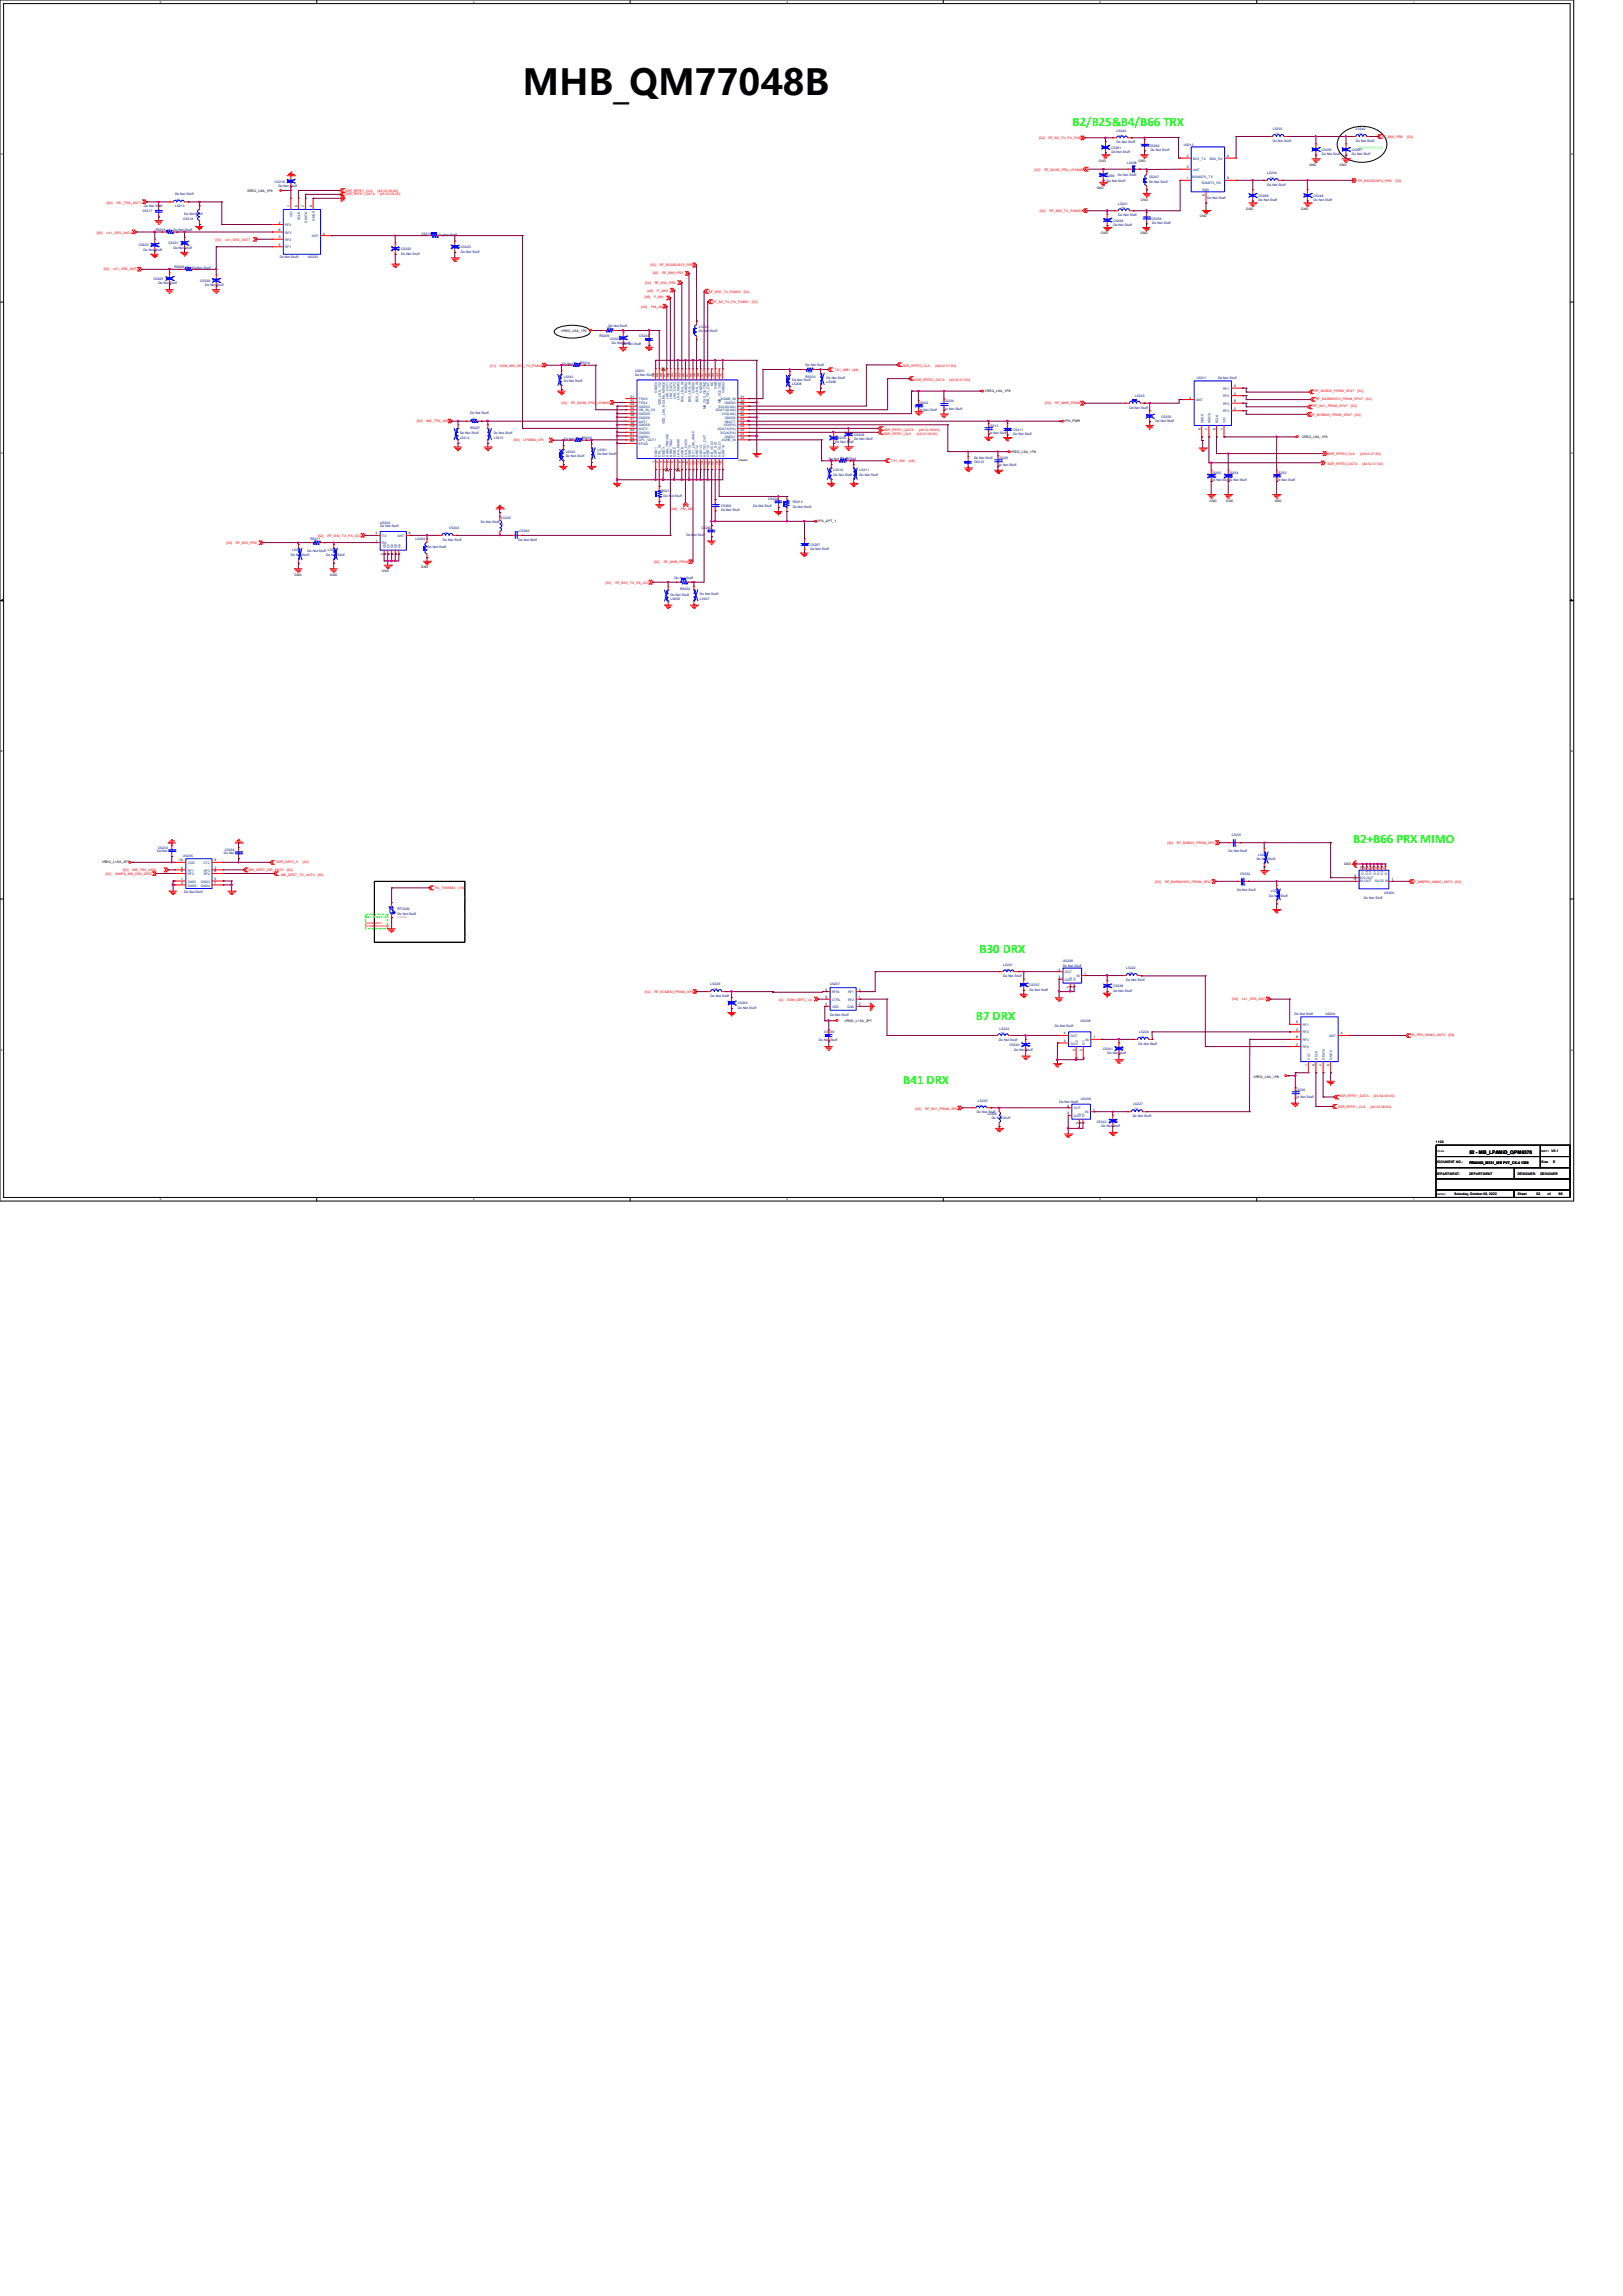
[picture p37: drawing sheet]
<svg xmlns="http://www.w3.org/2000/svg" width="210mm" height="297mm" viewBox="0 0 210 297" stroke-linecap="round" stroke-linejoin="round" font-family="sans-serif">
<defs><g id="words">
<text font-size="4.6" x="67.6" y="12.3">MHB_QM77048B</text>
<g font-size="1.7" fill="#0f0">
<text x="138.8" y="16.3">B2/B25&amp;B4/B66 TRX</text>
<text x="175.1" y="109.1">B2+B66 PRX MIMO</text>
<text x="126.7" y="123.2">B30 DRX</text>
<text x="126.3" y="132">B7 DRX</text>
<text x="116.9" y="140.2">B41 DRX</text>
</g>
<text font-size=".6" x="190.1" y="149.2">52 - MB_LPAMiD_QPM6370</text>
<text font-size=".5" fill="#0f0" x="47.3" y="118.7">Sec. source</text>
<text font-size=".5" x="190.1" y="150.5">PENANG_M331_MB PVT_C5-4 1220</text>
<g font-size=".4" fill="#000080">
<text x="144.5" y="17.1">L5240</text>
<text x="164.7" y="16.8">L5235</text>
<text x="175.4" y="16.8">L5242</text>
<text x="35.6" y="23.6">C5216</text>
<text x="142.9" y="22.9">C5266</text>
<text x="143.2" y="23.5">Do Not Stuff</text>
<text x="143.8" y="19.2">C5261</text>
<text x="143.8" y="19.8">Do Not Stuff</text>
<text x="144.5" y="18.5">Do Not Stuff</text>
<text x="144.7" y="22.8">Do Not Stuff</text>
<text x="145.8" y="21.3">L5238</text>
<text x="148.7" y="23">C5247</text>
<text x="148.7" y="23.6">Do Not Stuff</text>
<text x="148.8" y="19">C5263</text>
<text x="148.9" y="19.6">Do Not Stuff</text>
<text x="153.2" y="18.9">U5210</text>
<text x="164" y="22.6">L5234</text>
<text x="164.7" y="18.4">Do Not Stuff</text>
<text x="171" y="19.5">C5255</text>
<text x="171" y="20.1">Do Not Stuff</text>
<text x="174.9" y="19.5">C5267</text>
<text x="174.9" y="20.1">Do Not Stuff</text>
<text x="175.4" y="18.4">Do Not Stuff</text>
<text x="18.5" y="27.4">C5217</text>
<text x="18.6" y="26.8">Do Not Stuff</text>
<text x="20.2" y="29.9">R5205</text>
<text x="22.4" y="29.9">Do Not Stuff</text>
<text x="22.6" y="26.7">L5213</text>
<text x="22.6" y="25.2">Do Not Stuff</text>
<text x="23.7" y="28.4">C5218</text>
<text x="23.8" y="27.8">Do Not Stuff</text>
<text x="36" y="24.2">Do Not Stuff</text>
<text x="144.1" y="28.7">C5258</text>
<text x="144.1" y="29.2">Do Not Stuff</text>
<text x="144.7" y="26.5">L5241</text>
<text x="144.7" y="28">Do Not Stuff</text>
<text x="149" y="28.4">C5256</text>
<text x="149.1" y="29">Do Not Stuff</text>
<text x="156.2" y="25.7">Do Not Stuff</text>
<text x="162.9" y="25.4">C5268</text>
<text x="162.9" y="26">Do Not Stuff</text>
<text x="164" y="24">Do Not Stuff</text>
<text x="170" y="25.4">C5246</text>
<text x="170" y="26">Do Not Stuff</text>
<text x="17.9" y="31.9">C5220</text>
<text x="18.6" y="32.5">Do Not Stuff</text>
<text x="21.8" y="31.6">C5221</text>
<text x="22.4" y="32.2">Do Not Stuff</text>
<text x="22.6" y="34.7">R5206</text>
<text x="24.8" y="34.8">Do Not Stuff</text>
<text x="36.2" y="33.4">Do Not Stuff</text>
<text x="39.8" y="33.4">U5203</text>
<text x="51.9" y="32.3">C5222</text>
<text x="51.9" y="32.9">Do Not Stuff</text>
<text x="54.5" y="30.4">C5219</text>
<text x="56.7" y="30.5">Do Not Stuff</text>
<text x="59.6" y="32.1">C5223</text>
<text x="59.6" y="32.7">Do Not Stuff</text>
<text x="19.9" y="36.2">C5225</text>
<text x="20.5" y="36.8">Do Not Stuff</text>
<text x="25.9" y="36.4">C5226</text>
<text x="26.5" y="37">Do Not Stuff</text>
<text x="72.8" y="47.2">Do Not StuffR5214</text>
<text x="77.6" y="43.6">R5209</text>
<text x="78.7" y="42.3">Do Not Stuff</text>
<text x="78.9" y="44">C5227</text>
<text x="79.2" y="44.4">Do Not Stuff</text>
<text x="80.6" y="44.6">Do Not Stuff</text>
<text x="82.7" y="43.6">C5224</text>
<text x="90.4" y="42.5">L5244</text>
<text x="90.4" y="43">Do Not Stuff</text>
<text x="104.2" y="47.3">Do Not Stuff</text>
<text x="60.8" y="53.6">Do Not Stuff</text>
<text x="72.9" y="48.9">L5243</text>
<text x="72.9" y="49.4">Do Not Stuff</text>
<text x="82.2" y="48.1">U5201</text>
<text x="82.2" y="48.6">Do Not Stuff</text>
<text x="102.5" y="49.8">L5208</text>
<text x="102.5" y="49.2">Do Not Stuff</text>
<text x="104.2" y="48.9">R5203</text>
<text x="106.9" y="49.6">L5209</text>
<text x="106.9" y="49">Do Not Stuff</text>
<text x="118.8" y="52.2">C5202</text>
<text x="118.8" y="53.2">Do Not Stuff</text>
<text x="122.1" y="52">C5204</text>
<text x="122.1" y="53">Do Not Stuff</text>
<text x="146.1" y="52.9">Do Not Stuff</text>
<text x="146.9" y="51.4">L5233</text>
<text x="154.9" y="49">U5211</text>
<text x="157.6" y="49.1">Do Not Stuff</text>
<text x="59.5" y="56.7">L5214</text>
<text x="59.5" y="56.1">Do Not Stuff</text>
<text x="60.8" y="55.5">R5207</text>
<text x="63.9" y="56.7">L5215</text>
<text x="63.9" y="56.1">Do Not Stuff</text>
<text x="73" y="56.9">Do Not StuffR5200</text>
<text x="73.2" y="58.5">L5200</text>
<text x="73.2" y="59.1">Do Not Stuff</text>
<text x="77.3" y="58.3">L5201</text>
<text x="77.3" y="58.9">Do Not Stuff</text>
<text x="107.2" y="59.5">Do Not StuffR5204</text>
<text x="108.1" y="57.4">Do Not Stuff</text>
<text x="108.1" y="56.8">C5209</text>
<text x="110.5" y="56.3">C5208</text>
<text x="110.5" y="56.9">Do Not Stuff</text>
<text x="126" y="59.9">C5210</text>
<text x="126" y="59.4">Do Not Stuff</text>
<text x="127.9" y="55.2">C5213</text>
<text x="127.9" y="56.1">Do Not Stuff</text>
<text x="129.1" y="59.4">C5228</text>
<text x="131.1" y="55.7">C5211</text>
<text x="131.1" y="56.3">Do Not Stuff</text>
<text x="149.5" y="54.6">Do Not Stuff</text>
<text x="150.3" y="54">C5253</text>
<text x="85.6" y="63.7">R5212</text>
<text x="85.9" y="64.3">Do Not Stuff</text>
<text x="93.3" y="65.6">C5259</text>
<text x="97.5" y="65.6">Do Not Stuff</text>
<text x="99.4" y="64.6">C5205</text>
<text x="102.6" y="65.1">R5213</text>
<text x="102.6" y="65.7">Do Not Stuff</text>
<text x="107.9" y="61">L5210</text>
<text x="107.9" y="61.6">Do Not Stuff</text>
<text x="111.2" y="61">L5211</text>
<text x="111.2" y="61.6">Do Not Stuff</text>
<text x="129.1" y="60.3">Do Not Stuff</text>
<text x="156.7" y="61.3">C5250</text>
<text x="156.7" y="62.2">Do Not Stuff</text>
<text x="158.9" y="61.3">C5254</text>
<text x="158.9" y="62.2">Do Not Stuff</text>
<text x="165.2" y="61.3">C5252</text>
<text x="165.2" y="62.2">Do Not Stuff</text>
<text x="37.6" y="71.9">Do Not Stuff</text>
<text x="37.8" y="71.3">L5204</text>
<text x="39.8" y="71.4">Do Not Stuff L5232</text>
<text x="40.2" y="69.8">R5211</text>
<text x="42.2" y="71.9">Do Not Stuff</text>
<text x="49.2" y="67.7">U5202</text>
<text x="49.2" y="68.2">Do Not Stuff</text>
<text x="53.8" y="69.9">L5202</text>
<text x="55.3" y="70.9">Do Not Stuff</text>
<text x="57.3" y="69.9">Do Not Stuff</text>
<text x="58.1" y="68.5">C5203</text>
<text x="62.2" y="67.7">Do Not Stuff</text>
<text x="64.9" y="67.1">L5205</text>
<text x="67.1" y="69.9">Do Not Stuff</text>
<text x="67.2" y="68.9">C5265</text>
<text x="88.8" y="69.4">Do Not Stuff</text>
<text x="90.8" y="68.4">C5260</text>
<text x="93.3" y="66.1">Do Not Stuff</text>
<text x="104.9" y="70.6">C5257</text>
<text x="104.9" y="71.2">Do Not Stuff</text>
<text x="86.7" y="77.6">L5206</text>
<text x="86.7" y="77">Do Not Stuff</text>
<text x="87.3" y="74.9">Do Not Stuff</text>
<text x="88" y="76.4">R5202</text>
<text x="90.6" y="77.6">L5207</text>
<text x="90.6" y="77">Do Not Stuff</text>
<text x="20.3" y="110.2">Do Not Stuff</text>
<text x="20.4" y="109.8">C5233</text>
<text x="23.7" y="110.8">U5205</text>
<text x="29" y="110.5">Do Not Stuff</text>
<text x="29.1" y="110.1">C5234</text>
<text x="159" y="110.2">Do Not Stuff</text>
<text x="159.4" y="108.2">C5231</text>
<text x="160.5" y="113.2">C5232</text>
<text x="162.6" y="111.2">Do Not Stuff</text>
<text x="162.8" y="110.7">L5216</text>
<text x="23.8" y="115.6">Do Not Stuff</text>
<text x="51.4" y="117.7">RT5200</text>
<text x="51.4" y="118.3">Do Not Stuff</text>
<text x="160.1" y="115.2">Do Not Stuff</text>
<text x="164.2" y="116">Do Not Stuff</text>
<text x="164.4" y="115.4">L5218</text>
<text x="176.5" y="116.3">Do Not Stuff</text>
<text x="179.1" y="115.7">U5200</text>
<text x="129.8" y="124.9">L5221</text>
<text x="137.5" y="124.5">U5206</text>
<text x="137.5" y="125.1">Do Not Stuff</text>
<text x="145.7" y="125.4">L5222</text>
<text x="91.9" y="127.5">L5229</text>
<text x="91.9" y="129">Do Not Stuff</text>
<text x="95.5" y="129.9">C5243</text>
<text x="95.5" y="130.5">Do Not Stuff</text>
<text x="107.4" y="127.5">U5207</text>
<text x="107.4" y="131.4">Do Not Stuff</text>
<text x="129.8" y="126.4">Do Not Stuff</text>
<text x="133.2" y="127.6">C5237</text>
<text x="133.2" y="128.1">Do Not Stuff</text>
<text x="144.1" y="127.7">C5238</text>
<text x="144.1" y="128.3">Do Not Stuff</text>
<text x="145.7" y="126.9">Do Not Stuff</text>
<text x="167.5" y="131.3">Do Not Stuff</text>
<text x="171.5" y="131.3">U5204</text>
<text x="106" y="134.6">Do Not Stuff</text>
<text x="106.6" y="133.6">C5239</text>
<text x="129.2" y="134.7">Do Not Stuff</text>
<text x="129.3" y="133.2">L5223</text>
<text x="130.6" y="135.3">C5240</text>
<text x="131.2" y="135.9">Do Not Stuff</text>
<text x="136.5" y="132.8">Do Not Stuff</text>
<text x="139.8" y="132.2">U5208</text>
<text x="142.7" y="135.8">C5241</text>
<text x="143.3" y="136.4">Do Not Stuff</text>
<text x="147.3" y="135.1">Do Not Stuff</text>
<text x="147.4" y="133.6">L5224</text>
<text x="126.5" y="142.5">L5225</text>
<text x="137.1" y="142.7">Do Not Stuff</text>
<text x="139.9" y="142.2">U5209</text>
<text x="146.6" y="143">L5227</text>
<text x="167.6" y="141.1">C5230</text>
<text x="167.6" y="142.1">Do Not Stuff</text>
<text x="126.4" y="144">Do Not Stuff</text>
<text x="127.8" y="144.2">L5226</text>
<text x="128.3" y="144.8">Do Not Stuff</text>
<text x="141.9" y="145.2">C5242</text>
<text x="142.5" y="145.8">Do Not Stuff</text>
<text x="146.6" y="144.5">Do Not Stuff</text>
</g>
<g font-size=".4" fill="#f00">
<text x="178.8" y="17.9">RF_B66_PRX</text>
<text x="182.1" y="17.9">[52]</text>
<text x="133.9" y="22.1">[52]</text>
<text x="134.5" y="18">[52]</text>
<text x="135.1" y="22.1">RF_B2/66_PRX_LPAMID</text>
<text x="135.7" y="18">RF_B2_TX_PA_PAMID</text>
<text x="175.7" y="23.5">RF_B25/B2/B70_PRX</text>
<text x="180.6" y="23.5">[52]</text>
<text x="13.8" y="26.3">[63]</text>
<text x="15.1" y="26.3">HB _TRX_ANT1</text>
<text x="44.6" y="24.9">SDR_RFFE1_CLK</text>
<text x="44.6" y="25.3">SDR_RFFE1_DATA</text>
<text x="48.9" y="24.9">[49,52,58,60]</text>
<text x="49.1" y="25.3">[49,52,58,60]</text>
<text x="134.5" y="27.4">[52]</text>
<text x="135.8" y="27.4">RF_B66_TX_PAMID</text>
<text x="12.5" y="30.2">[63]</text>
<text x="13.4" y="35">[52]</text>
<text x="13.8" y="30.2">n41_SRS_ANT4</text>
<text x="14.6" y="35">n41_SRS_ANT2</text>
<text x="27.9" y="31.2">[55]</text>
<text x="29.1" y="31.2">n41_SRS_ANT7</text>
<text x="84.2" y="34.4">[52]</text>
<text x="84.5" y="35.5">[52]</text>
<text x="85.4" y="34.4">RF_B25/B2/B70_PRX</text>
<text x="85.7" y="35.5">RF_B66_PRX</text>
<text x="83" y="39.9">[48]</text>
<text x="83.4" y="38.6">[48]</text>
<text x="83.5" y="36.7">[52]</text>
<text x="83.8" y="37.8">[48]</text>
<text x="84.2" y="39.9">PM_JMH</text>
<text x="84.6" y="38.6">P_MH</text>
<text x="84.7" y="36.7">RF_B30_PRX</text>
<text x="85" y="37.8">P_JMH</text>
<text x="91.7" y="37.8">RF_B66_TX_PAMID</text>
<text x="92.2" y="39.2">RF_B2_TX_PA_PAMID</text>
<text x="96.2" y="37.8">[52]</text>
<text x="97.3" y="39.2">[52]</text>
<text x="63.4" y="47.4">[51]</text>
<text x="64.6" y="47.4">GSM_MB_QPA_TO_PAMID</text>
<text x="116.8" y="47.5">SDR_RFFE0_CLK</text>
<text x="121" y="47.5">[49,52,57,60]</text>
<text x="72.6" y="52.2">[52]</text>
<text x="73.9" y="52.2">RF_B2/66_PRX_LPAMID</text>
<text x="108" y="48">TX1_MB1</text>
<text x="110.3" y="48">[48]</text>
<text x="118.3" y="49.3">SDR_RFFE0_DATA</text>
<text x="122.9" y="49.3">[49,52,57,60]</text>
<text x="135.3" y="52.3">[52]</text>
<text x="136.5" y="52.3">RF_MHB_PRXM</text>
<text x="169.6" y="53.8">RF_B7&amp;B30_PRXM_SP4T</text>
<text x="169.9" y="52.7">RF_B41_PRXM_SP4T</text>
<text x="170.1" y="50.8">RF_B2/B25_PRXM_SP4T</text>
<text x="170.3" y="51.8">RF_B4/B66/N70_PRXM_SP4T</text>
<text x="174.8" y="52.7">[52]</text>
<text x="175.3" y="53.8">[52]</text>
<text x="175.6" y="50.8">[52]</text>
<text x="176.7" y="51.8">[52]</text>
<text x="53.9" y="54.6">[52]</text>
<text x="55.2" y="54.6">MB_TRX_ASM</text>
<text x="66.5" y="57.1">[60]</text>
<text x="67.7" y="57.1">LPAMID_CPL</text>
<text x="114.3" y="55.8">SDR_RFFE1_DATA</text>
<text x="114.3" y="56.3">SDR_RFFE1_CLK</text>
<text x="115.3" y="59.7">TX1_HB1</text>
<text x="117.6" y="59.7">[48]</text>
<text x="118.6" y="56.3">[49,52,58,60]</text>
<text x="118.9" y="55.8">[49,52,58,60]</text>
<text x="171.7" y="58.9">SDR_RFFE0_CLK</text>
<text x="176" y="58.9">[49,52,57,60]</text>
<text x="86.9" y="65.9">[48]</text>
<text x="88.1" y="65.9">PM_MH</text>
<text x="171.7" y="60.1">SDR_RFFE0_DATA</text>
<text x="176.3" y="60.1">[49,52,57,60]</text>
<text x="29.3" y="70.4">[52]</text>
<text x="30.5" y="70.4">RF_B30_PRX</text>
<text x="41.1" y="69.4">[52]</text>
<text x="42.4" y="69.4">RF_B30_TX_PA_OUT</text>
<text x="78.4" y="75.5">[52]</text>
<text x="79.6" y="75.5">RF_B30_TX_PA_OUT</text>
<text x="84.6" y="72.8">[52]</text>
<text x="85.9" y="72.8">RF_MHB_PRXM</text>
<text x="13.7" y="113.2">[53]</text>
<text x="14.9" y="113.2">MMPA_MB_DRX_DPDT</text>
<text x="15.9" y="112.6">[52]</text>
<text x="17.1" y="112.6">MB_TRX_ASM</text>
<text x="32.2" y="112.6">MB_DPDT_DIP_ANT0</text>
<text x="35.7" y="111.6">SDR_GRFC_5</text>
<text x="36.4" y="113.3">MB_DPDT_TO_ANT4</text>
<text x="37.1" y="112.6">[63]</text>
<text x="39.2" y="111.6">[49]</text>
<text x="41.1" y="113.3">[63]</text>
<text x="151" y="109.2">[52]</text>
<text x="152.3" y="109.2">RF_B2/B25_PRXM_SP4T</text>
<text x="56.3" y="115">PA_THERM2</text>
<text x="59.4" y="115">[18]</text>
<text x="149.5" y="114.3">[52]</text>
<text x="150.7" y="114.3">RF_B4/B66/N70_PRXM_SP4T</text>
<text x="182.7" y="114.2">RF_MBPRX_MIMO_ANT3</text>
<text x="188.3" y="114.2">[63]</text>
<text x="83.4" y="128.4">[52]</text>
<text x="84.7" y="128.4">RF_B7&amp;B30_PRXM_SP4T</text>
<text x="100.8" y="129.5">[4]</text>
<text x="101.9" y="129.5">SDM_GRFC_V4</text>
<text x="159.4" y="129.4">[52]</text>
<text x="160.7" y="129.4">n41_SRS_ANT2</text>
<text x="182.5" y="134.1">HB_PRX_MIMO_ANT2</text>
<text x="187.4" y="134.1">[63]</text>
<text x="118.4" y="143.6">[52]</text>
<text x="119.7" y="143.6">RF_B41_PRXM_SP4T</text>
<text x="173.1" y="143.4">SDR_RFFE1_CLK</text>
<text x="173.2" y="141.9">SDR_RFFE1_DATA</text>
<text x="177.3" y="143.4">[49,52,58,60]</text>
<text x="177.8" y="141.9">[49,52,58,60]</text>
</g>
<g font-size=".4">
<text x="142.2" y="20.9">GND</text>
<text x="147.3" y="20.9">GND</text>
<text x="153.5" y="23.2">1</text>
<text x="153.5" y="21.8">3</text>
<text x="153.5" y="20.3">2</text>
<text x="158.8" y="23.2">5</text>
<text x="158.8" y="20.3">4</text>
<text x="169.4" y="21.5">GND</text>
<text x="173.3" y="21.5">GND</text>
<text x="32" y="24.8">VREG_L9A_1P8</text>
<text x="36.1" y="28.9">2</text>
<text x="36.1" y="29.9">6</text>
<text x="37.5" y="26.8" transform="rotate(-90 37.5 26.8)">1</text>
<text x="38.5" y="26.8" transform="rotate(-90 38.5 26.8)">8</text>
<text x="39.4" y="26.8" transform="rotate(-90 39.4 26.8)">7</text>
<text x="40.4" y="26.8" transform="rotate(-90 40.4 26.8)">9</text>
<text x="141.9" y="24.5">GND</text>
<text x="147.6" y="26">GND</text>
<text x="155.2" y="28.1">GND</text>
<text x="155.9" y="25.4" transform="rotate(-90 155.9 25.4)">6</text>
<text x="161.2" y="27.1">GND</text>
<text x="168.4" y="27.1">GND</text>
<text x="36.1" y="30.8">3</text>
<text x="36.1" y="31.8">5</text>
<text x="41.8" y="30.4">4</text>
<text x="142.5" y="30.3">GND</text>
<text x="147.6" y="30.3">GND</text>
<text x="72.6" y="43">VREG_L6A_1P2</text>
<text x="81.6" y="51.4">51</text>
<text x="81.6" y="51.9">52</text>
<text x="81.6" y="52.4">53</text>
<text x="81.6" y="52.9">54</text>
<text x="81.6" y="53.4">55</text>
<text x="81.6" y="53.8">56</text>
<text x="84.7" y="48.8" transform="rotate(-90 84.7 48.8)">50</text>
<text x="85.2" y="48.8" transform="rotate(-90 85.2 48.8)">49</text>
<text x="85.7" y="48.8" transform="rotate(-90 85.7 48.8)">48</text>
<text x="86.1" y="48.8" transform="rotate(-90 86.1 48.8)">47</text>
<text x="86.6" y="48.8" transform="rotate(-90 86.6 48.8)">46</text>
<text x="87.1" y="48.8" transform="rotate(-90 87.1 48.8)">45</text>
<text x="87.6" y="48.8" transform="rotate(-90 87.6 48.8)">44</text>
<text x="88.1" y="48.8" transform="rotate(-90 88.1 48.8)">43</text>
<text x="88.6" y="48.8" transform="rotate(-90 88.6 48.8)">42</text>
<text x="89" y="48.8" transform="rotate(-90 89 48.8)">41</text>
<text x="89.5" y="48.8" transform="rotate(-90 89.5 48.8)">40</text>
<text x="90" y="48.8" transform="rotate(-90 90 48.8)">39</text>
<text x="90.5" y="48.8" transform="rotate(-90 90.5 48.8)">38</text>
<text x="91" y="48.8" transform="rotate(-90 91 48.8)">37</text>
<text x="91.4" y="48.8" transform="rotate(-90 91.4 48.8)">36</text>
<text x="91.9" y="48.8" transform="rotate(-90 91.9 48.8)">35</text>
<text x="92.4" y="48.8" transform="rotate(-90 92.4 48.8)">34</text>
<text x="92.9" y="48.8" transform="rotate(-90 92.9 48.8)">33</text>
<text x="93.4" y="48.8" transform="rotate(-90 93.4 48.8)">32</text>
<text x="95.8" y="51.4">31</text>
<text x="95.8" y="53.8">26</text>
<text x="95.8" y="53.4">27</text>
<text x="95.8" y="52.9">28</text>
<text x="95.8" y="52.4">29</text>
<text x="95.8" y="51.9">30</text>
<text x="127.4" y="50.7">VREG_L9A_1P8</text>
<text x="153.9" y="51.6">4</text>
<text x="159.7" y="53">2</text>
<text x="159.7" y="51.1">3</text>
<text x="159.7" y="50.1">5</text>
<text x="159.7" y="52">6</text>
<text x="81.6" y="54.4">57</text>
<text x="81.6" y="54.8">58</text>
<text x="81.6" y="55.3">59</text>
<text x="81.6" y="55.8">60</text>
<text x="81.6" y="56.3">61</text>
<text x="81.6" y="56.8">62</text>
<text x="81.6" y="57.2">63</text>
<text x="84.7" y="59.9" transform="rotate(-90 84.7 59.9)">1</text>
<text x="85.2" y="59.9" transform="rotate(-90 85.2 59.9)">2</text>
<text x="85.7" y="59.9" transform="rotate(-90 85.7 59.9)">3</text>
<text x="86.1" y="59.9" transform="rotate(-90 86.1 59.9)">4</text>
<text x="86.6" y="59.9" transform="rotate(-90 86.6 59.9)">5</text>
<text x="87.1" y="59.9" transform="rotate(-90 87.1 59.9)">6</text>
<text x="87.6" y="59.9" transform="rotate(-90 87.6 59.9)">7</text>
<text x="88.1" y="59.9" transform="rotate(-90 88.1 59.9)">8</text>
<text x="88.6" y="59.9" transform="rotate(-90 88.6 59.9)">9</text>
<text x="95.8" y="56.8">20</text>
<text x="95.8" y="56.3">21</text>
<text x="95.8" y="55.8">22</text>
<text x="95.8" y="55.3">23</text>
<text x="95.8" y="54.8">24</text>
<text x="95.8" y="54.4">25</text>
<text x="130.7" y="58.5">VREG_L9A_1P8</text>
<text x="137.6" y="54.7">VPH_PWR</text>
<text x="155.4" y="55.6" transform="rotate(-90 155.4 55.6)">9</text>
<text x="156.3" y="55.6" transform="rotate(-90 156.3 55.6)">7</text>
<text x="157.3" y="55.6" transform="rotate(-90 157.3 55.6)">8</text>
<text x="158.2" y="55.6" transform="rotate(-90 158.2 55.6)">1</text>
<text x="168.4" y="56.6">VREG_L9A_1P8</text>
<text x="89" y="60.2" transform="rotate(-90 89 60.2)">10</text>
<text x="89.5" y="60.2" transform="rotate(-90 89.5 60.2)">11</text>
<text x="90" y="60.2" transform="rotate(-90 90 60.2)">12</text>
<text x="90.5" y="60.2" transform="rotate(-90 90.5 60.2)">13</text>
<text x="91" y="60.2" transform="rotate(-90 91 60.2)">14</text>
<text x="91.4" y="60.2" transform="rotate(-90 91.4 60.2)">15</text>
<text x="91.9" y="60.2" transform="rotate(-90 91.9 60.2)">16</text>
<text x="92.4" y="60.2" transform="rotate(-90 92.4 60.2)">17</text>
<text x="92.9" y="60.2" transform="rotate(-90 92.9 60.2)">18</text>
<text x="93.4" y="60.2" transform="rotate(-90 93.4 60.2)">19</text>
<text x="156.5" y="64.9">GND</text>
<text x="158.7" y="64.9">GND</text>
<text x="164.9" y="64.9">GND</text>
<text x="48.6" y="70.1">1</text>
<text x="48.6" y="69.1">3</text>
<text x="49.6" y="71.8" transform="rotate(-90 49.6 71.8)">2</text>
<text x="50" y="71.8" transform="rotate(-90 50 71.8)">4</text>
<text x="50.5" y="71.8" transform="rotate(-90 50.5 71.8)">5</text>
<text x="51" y="71.8" transform="rotate(-90 51 71.8)">7</text>
<text x="51.5" y="71.8" transform="rotate(-90 51.5 71.8)">8</text>
<text x="52.9" y="69.1">6</text>
<text x="105.7" y="67.6">VPA_APT_1</text>
<text x="38.1" y="74.5">GND</text>
<text x="42.7" y="74.5">GND</text>
<text x="49.4" y="74">GND</text>
<text x="54.5" y="73.5">GND</text>
<text x="13.2" y="111.7">VREG_L15A_2P7</text>
<text x="23.2" y="111.4">10</text>
<text x="23.5" y="112.4">4</text>
<text x="23.5" y="112.9">6</text>
<text x="23.5" y="113.8">1</text>
<text x="27.8" y="111.4">9</text>
<text x="27.8" y="112.4">2</text>
<text x="27.8" y="112.9">8</text>
<text x="27.8" y="113.8">5</text>
<text x="173.9" y="111.9">GND</text>
<text x="175.3" y="113.4">9</text>
<text x="175.3" y="113.9">6</text>
<text x="176.3" y="112.5" transform="rotate(-90 176.3 112.5)">10</text>
<text x="176.7" y="112.4" transform="rotate(-90 176.7 112.4)">8</text>
<text x="177.2" y="112.4" transform="rotate(-90 177.2 112.4)">7</text>
<text x="177.7" y="112.4" transform="rotate(-90 177.7 112.4)">5</text>
<text x="178.2" y="112.4" transform="rotate(-90 178.2 112.4)">4</text>
<text x="178.7" y="112.4" transform="rotate(-90 178.7 112.4)">3</text>
<text x="179.2" y="112.4" transform="rotate(-90 179.2 112.4)">2</text>
<text x="180" y="113.9">1</text>
<text x="23.5" y="114.3">3</text>
<text x="27.8" y="114.3">7</text>
<text x="136.9" y="125.6">4</text>
<text x="106.8" y="129.1">6</text>
<text x="106.8" y="128.1">5</text>
<text x="106.8" y="130">4</text>
<text x="111.1" y="130">2</text>
<text x="111.1" y="128.1">3</text>
<text x="111.1" y="129.1">1</text>
<text x="136.9" y="126.5">3</text>
<text x="138.3" y="127.8" transform="rotate(-90 138.3 127.8)">5</text>
<text x="138.9" y="127.8" transform="rotate(-90 138.9 127.8)">2</text>
<text x="140.3" y="126.1">1</text>
<text x="109.3" y="132.2">VREG_L15A_2P7</text>
<text x="137.7" y="134.8">3</text>
<text x="137.7" y="133.8">4</text>
<text x="139.1" y="136" transform="rotate(-90 139.1 136)">5</text>
<text x="140" y="136" transform="rotate(-90 140 136)">2</text>
<text x="141.5" y="134.3">1</text>
<text x="167.7" y="132.4">5</text>
<text x="167.7" y="133.4">3</text>
<text x="167.7" y="134.3">6</text>
<text x="167.7" y="135.3">2</text>
<text x="169.2" y="137.9" transform="rotate(-90 169.2 137.9)">1</text>
<text x="170.1" y="137.9" transform="rotate(-90 170.1 137.9)">8</text>
<text x="171.1" y="137.9" transform="rotate(-90 171.1 137.9)">7</text>
<text x="172" y="137.9" transform="rotate(-90 172 137.9)">9</text>
<text x="173.5" y="133.8">4</text>
<text x="138.1" y="143.2">4</text>
<text x="141.4" y="143.7">1</text>
<text x="162.2" y="139.5">VREG_L9A_1P8</text>
<text x="138.1" y="144.1">3</text>
<text x="139.5" y="145.4" transform="rotate(-90 139.5 145.4)">5</text>
<text x="140" y="145.4" transform="rotate(-90 140 145.4)">2</text>
<text x="185.8" y="149">Title</text>
<text x="185.8" y="147.8">1103</text>
<text x="199.5" y="149">REV: V0.1</text>
<text x="185.8" y="150.5">DOCUMENT NO.:</text>
<text x="185.8" y="151.9">DEPARTMENT:</text>
<text x="185.8" y="154.6">Date:</text>
<text x="188.2" y="154.6">Saturday, October 08, 2022</text>
<text x="190.1" y="151.9">DEPARTMENT</text>
<text x="196.4" y="151.9">DESIGNER:</text>
<text x="196.4" y="154.6">Sheet</text>
<text x="198.8" y="154.6">52</text>
<text x="199.3" y="151.9">DESIGNER</text>
<text x="199.5" y="150.5">Size</text>
<text x="200.3" y="154.6">of</text>
<text x="201" y="150.5">E</text>
<text x="201.7" y="154.6">66</text>
</g>
<g font-size=".4" fill="#004080">
<text x="154.2" y="23.1">B66&amp;B70_TX</text>
<text x="154.4" y="22.1">ANT</text>
<text x="154.4" y="20.7">B25_TX</text>
<text x="155.5" y="23.7">B2&amp;B70_RX</text>
<text x="156.5" y="20.7">B66_RX</text>
<text x="36.9" y="29.3">RF4</text>
<text x="37.8" y="28.1" transform="rotate(-90 37.8 28.1)">VIO</text>
<text x="38.8" y="28.5" transform="rotate(-90 38.8 28.5)">SCLK</text>
<text x="39.8" y="28.8" transform="rotate(-90 39.8 28.8)">SDATA</text>
<text x="40.7" y="28.5" transform="rotate(-90 40.7 28.5)">GND9</text>
<text x="155.5" y="24.7">GND</text>
<text x="36.9" y="31.2">RF2</text>
<text x="36.9" y="32.1">RF1</text>
<text x="36.9" y="30.2">RF3</text>
<text x="40.3" y="30.7">ANT</text>
<text x="82.7" y="51.8">TRX3</text>
<text x="82.7" y="52.3">TRX4</text>
<text x="82.7" y="52.7">GND53</text>
<text x="82.7" y="53.2">HB_IN_2G</text>
<text x="82.7" y="53.7">GND55</text>
<text x="85" y="50.8" transform="rotate(-90 85 50.8)">GND50</text>
<text x="85.5" y="52.5" transform="rotate(-90 85.5 52.5)">VDD_LNA_1V2</text>
<text x="86.5" y="51.6" transform="rotate(-90 86.5 51.6)">LNA_OUT1</text>
<text x="87" y="51.6" transform="rotate(-90 87 51.6)">LNA_OUT2</text>
<text x="87.5" y="51.6" transform="rotate(-90 87.5 51.6)">LNA_OUT3</text>
<text x="87.9" y="51.7" transform="rotate(-90 87.9 51.7)">LNA_MUX3</text>
<text x="88.4" y="52" transform="rotate(-90 88.4 52)">B30_LNA_IN</text>
<text x="88.9" y="50.8" transform="rotate(-90 88.9 50.8)">GND42</text>
<text x="89.4" y="52" transform="rotate(-90 89.4 52)">B66_LNA_IN</text>
<text x="89.9" y="50.8" transform="rotate(-90 89.9 50.8)">GND40</text>
<text x="90.3" y="52" transform="rotate(-90 90.3 52)">B25_LNA_IN</text>
<text x="90.8" y="50.8" transform="rotate(-90 90.8 50.8)">GND38</text>
<text x="91.3" y="53" transform="rotate(-90 91.3 53)">MB_TX2_OUT/NC</text>
<text x="91.8" y="52.2" transform="rotate(-90 91.8 52.2)">MB_TX1_OUT</text>
<text x="92.3" y="50" transform="rotate(-90 92.3 50)">NC</text>
<text x="92.6" y="53.2">SDATA(LNA)</text>
<text x="92.8" y="50.3" transform="rotate(-90 92.8 50.3)">GND</text>
<text x="93" y="52.7">SCLK(LNA)</text>
<text x="93.3" y="52.2" transform="rotate(-90 93.3 52.2)">MB_VCC1/NC</text>
<text x="93.3" y="51.8">4GMB_IN</text>
<text x="93.3" y="53.7">VIO(LNA)</text>
<text x="93.7" y="50.8" transform="rotate(-90 93.7 50.8)">GND32</text>
<text x="93.8" y="52.3">GND30</text>
<text x="154.8" y="51.9">ANT</text>
<text x="158.3" y="53.3">RF4</text>
<text x="158.3" y="51.4">RF2</text>
<text x="158.3" y="50.4">RF1</text>
<text x="158.3" y="52.4">RF3</text>
<text x="82.7" y="54.2">GND56</text>
<text x="82.7" y="54.7">ANT1</text>
<text x="82.7" y="55.2">GND58</text>
<text x="82.7" y="55.6">ANT2</text>
<text x="82.7" y="56.1">GND60</text>
<text x="82.7" y="56.6">GND61</text>
<text x="82.7" y="57.1">CPL_OUT1</text>
<text x="82.7" y="57.6">EPAD</text>
<text x="85" y="59.1" transform="rotate(-90 85 59.1)">GND1</text>
<text x="85.5" y="59.1" transform="rotate(-90 85.5 59.1)">CPL_IN</text>
<text x="86" y="59.1" transform="rotate(-90 86 59.1)">GND3</text>
<text x="86" y="54.9" transform="rotate(-90 86 54.9)">VDD_LNA_NC/LNA_MIMO2</text>
<text x="86.5" y="59.1" transform="rotate(-90 86.5 59.1)">ASM_TRX1/NC</text>
<text x="87" y="59.1" transform="rotate(-90 87 59.1)">ASM_TRX2</text>
<text x="87.5" y="59.1" transform="rotate(-90 87.5 59.1)">GND6</text>
<text x="87.9" y="59.1" transform="rotate(-90 87.9 59.1)">LNA_MUX0</text>
<text x="88.4" y="59.1" transform="rotate(-90 88.4 59.1)">GND8</text>
<text x="88.9" y="59.1" transform="rotate(-90 88.9 59.1)">LNA_OUT0</text>
<text x="89.4" y="59.1" transform="rotate(-90 89.4 59.1)">GND10</text>
<text x="89.9" y="59.1" transform="rotate(-90 89.9 59.1)">B21_LNA_IN/NC</text>
<text x="90.3" y="59.1" transform="rotate(-90 90.3 59.1)">GND12</text>
<text x="90.8" y="59.1" transform="rotate(-90 90.8 59.1)">GND13</text>
<text x="91.3" y="59.1" transform="rotate(-90 91.3 59.1)">HB_TX1_OUT</text>
<text x="91.8" y="59.1" transform="rotate(-90 91.8 59.1)">GND15</text>
<text x="92.3" y="59.1" transform="rotate(-90 92.3 59.1)">HB_VCC2</text>
<text x="92.8" y="59.1" transform="rotate(-90 92.8 59.1)">CAP_SW</text>
<text x="92.9" y="55.6">SDATA(PA)</text>
<text x="93.2" y="56.1">SCLK(PA)</text>
<text x="93.3" y="59.1" transform="rotate(-90 93.3 59.1)">HB_VCC1</text>
<text x="93.3" y="57.1">4GHB_IN</text>
<text x="93.6" y="55.2">VIO(PA)</text>
<text x="93.7" y="59.1" transform="rotate(-90 93.7 59.1)">GND19</text>
<text x="93.7" y="54.7">VBATT</text>
<text x="93.8" y="56.6">GND21</text>
<text x="93.8" y="54.2">GND26</text>
<text x="155.7" y="54.8" transform="rotate(-90 155.7 54.8)">GND9</text>
<text x="156.6" y="54.8" transform="rotate(-90 156.6 54.8)">SDATA</text>
<text x="157.6" y="54.8" transform="rotate(-90 157.6 54.8)">SCLK</text>
<text x="158.6" y="54.8" transform="rotate(-90 158.6 54.8)">VIO</text>
<text x="49.4" y="70.4">RX</text>
<text x="49.4" y="69.5">TX</text>
<text x="49.9" y="70.9" transform="rotate(-90 49.9 70.9)">G0</text>
<text x="50.4" y="70.9" transform="rotate(-90 50.4 70.9)">G1</text>
<text x="50.9" y="70.9" transform="rotate(-90 50.9 70.9)">G2</text>
<text x="51.4" y="70.9" transform="rotate(-90 51.4 70.9)">G3</text>
<text x="51.4" y="69.5">ANT</text>
<text x="51.8" y="70.9" transform="rotate(-90 51.8 70.9)">G4</text>
<text x="24.3" y="111.8">VDD</text>
<text x="24.3" y="112.7">RF1</text>
<text x="24.3" y="113.2">RF2</text>
<text x="26.3" y="111.8">CTL</text>
<text x="26.4" y="112.7">RF3</text>
<text x="26.4" y="113.2">RF4</text>
<text x="175.9" y="113.7">B25 OUT</text>
<text x="176.5" y="113.2" transform="rotate(-90 176.5 113.2)">G7</text>
<text x="177" y="113.2" transform="rotate(-90 177 113.2)">G6</text>
<text x="177.5" y="113.2" transform="rotate(-90 177.5 113.2)">G5</text>
<text x="178" y="113.2" transform="rotate(-90 178 113.2)">G4</text>
<text x="178.5" y="113.2" transform="rotate(-90 178.5 113.2)">G3</text>
<text x="179" y="113.2" transform="rotate(-90 179 113.2)">G2</text>
<text x="179.5" y="113.2" transform="rotate(-90 179.5 113.2)">G1</text>
<text x="24.3" y="114.2">GND1</text>
<text x="24.3" y="114.7">GND2</text>
<text x="26" y="114.2">GND3</text>
<text x="26" y="114.7">GND4</text>
<text x="175.9" y="114.1">B4 OUT</text>
<text x="177.9" y="114.1">B4/25 IN</text>
<text x="137.8" y="125.9">OUT</text>
<text x="107.7" y="129.5">CTRL</text>
<text x="107.7" y="128.5">RFIN</text>
<text x="107.7" y="130.4">VDD</text>
<text x="109.6" y="130.4">GND</text>
<text x="109.7" y="128.5">RF1</text>
<text x="109.7" y="129.5">RF2</text>
<text x="137.8" y="126.9">G0</text>
<text x="138.7" y="126.9" transform="rotate(-90 138.7 126.9)">G2</text>
<text x="139.2" y="126.9" transform="rotate(-90 139.2 126.9)">G1</text>
<text x="139.3" y="126.4">IN</text>
<text x="138.5" y="135.1">G0</text>
<text x="138.5" y="134.2">OUT</text>
<text x="139.4" y="135.1" transform="rotate(-90 139.4 135.1)">G2</text>
<text x="140.4" y="135.1" transform="rotate(-90 140.4 135.1)">G1</text>
<text x="140.5" y="134.7">IN</text>
<text x="168.6" y="132.7">RF1</text>
<text x="168.6" y="133.7">RF2</text>
<text x="168.6" y="134.7">RF3</text>
<text x="168.6" y="135.6">RF4</text>
<text x="169.5" y="137.1" transform="rotate(-90 169.5 137.1)">VIO</text>
<text x="170.5" y="137.1" transform="rotate(-90 170.5 137.1)">SCLK</text>
<text x="171.4" y="137.1" transform="rotate(-90 171.4 137.1)">SDATA</text>
<text x="172" y="134.2">ANT</text>
<text x="172.4" y="137.1" transform="rotate(-90 172.4 137.1)">GND9</text>
<text x="138.9" y="143.5">OUT</text>
<text x="138.9" y="144.5">G0</text>
<text x="139.9" y="144.5" transform="rotate(-90 139.9 144.5)">G2</text>
<text x="140.3" y="144.5" transform="rotate(-90 140.3 144.5)">G1</text>
<text x="140.4" y="144">IN</text>
</g>
<text font-size=".4" fill="#00ff40" x="175.7" y="19.3">靠近LPAMID放置</text>
<g font-size=".3">
<text x="20.7" y=".4">5</text>
<text x="61.2" y=".4">4</text>
<text x="101.8" y=".4">3</text>
<text x="142.3" y=".4">2</text>
<text x="182.8" y=".4">1</text>
<text x=".1" y="20.1">D</text>
<text x="203.3" y="20.1">D</text>
<text x=".1" y="58.7">C</text>
<text x="95.5" y="59.7">&lt;Value2&gt;</text>
<text x="203.3" y="58.7">C</text>
<text x=".1" y="97.3">B</text>
<text x="203.3" y="97.3">B</text>
<text x=".1" y="135.9">A</text>
<text x="203.3" y="135.9">A</text>
<text x="20.7" y="155.3">5</text>
<text x="61.2" y="155.3">4</text>
<text x="101.8" y="155.3">3</text>
<text x="142.3" y="155.3">2</text>
<text x="182.8" y="155.3">1</text>
</g>
<g font-size=".3" fill="#f00">
<text x="47.3" y="120">NTCG064EF104FTBX</text>
<text x="47.3" y="119.5">3240AA000015</text>
</g>
<text font-size=".3" fill="#f0f" x="51.5" y="118.7">R0201B</text>
<g font-size=".2" fill="#00f">
<text x="144.9" y="17.6">0201</text>
<text x="165.1" y="17.4">0201</text>
<text x="175.8" y="17.4">0201</text>
<text x="143" y="22.6" transform="rotate(-180 143 22.6)">0201</text>
<text x="164.3" y="23.1">0201</text>
<text x="20.2" y="27.3">0201</text>
<text x="21.6" y="29.7">0201</text>
<text x="22.9" y="25.9">0201</text>
<text x="25.5" y="28.1" transform="rotate(-90 25.5 28.1)">0201</text>
<text x="143.5" y="28.4" transform="rotate(-180 143.5 28.4)">0201</text>
<text x="145.1" y="27">0201</text>
<text x="148.1" y="28.2">0201</text>
<text x="162.3" y="25.3" transform="rotate(-180 162.3 25.3)">0201</text>
<text x="169.4" y="25.3" transform="rotate(-180 169.4 25.3)">0201</text>
<text x="19.6" y="31.7">0201</text>
<text x="23.5" y="31.5">0201</text>
<text x="24" y="34.5">0201</text>
<text x="50.9" y="32.2">0201</text>
<text x="27.6" y="36.3">0201</text>
<text x="74.3" y="46.9">0201</text>
<text x="78.6" y="42.5">0201</text>
<text x="80.9" y="43.7" transform="rotate(-180 80.9 43.7)">0201</text>
<text x="72.4" y="49.4" transform="rotate(-90 72.4 49.4)">0201</text>
<text x="105" y="48.1" transform="rotate(-180 105 48.1)">0201</text>
<text x="106.4" y="48.7" transform="rotate(90 106.4 48.7)">0201</text>
<text x="121.9" y="52.4">0201</text>
<text x="148.4" y="53.8">0201</text>
<text x="59" y="56.4" transform="rotate(-90 59 56.4)">0201</text>
<text x="61" y="54.2">0201</text>
<text x="63.4" y="55.8" transform="rotate(90 63.4 55.8)">0201</text>
<text x="74.5" y="56.6">0201</text>
<text x="76.8" y="58.3" transform="rotate(90 76.8 58.3)">0201</text>
<text x="108.2" y="56.6" transform="rotate(-180 108.2 56.6)">0201</text>
<text x="108.7" y="59.3">0201</text>
<text x="110.2" y="56.1" transform="rotate(-180 110.2 56.1)">0201</text>
<text x="127.6" y="55.5">0201</text>
<text x="128.9" y="59.6">0201</text>
<text x="92.9" y="65.4" transform="rotate(-180 92.9 65.4)">0201</text>
<text x="100.3" y="64.9">0201</text>
<text x="107.3" y="61.6" transform="rotate(-90 107.3 61.6)">0201</text>
<text x="38.9" y="71.3" transform="rotate(90 38.9 71.3)">0201</text>
<text x="40.7" y="69.9">0201</text>
<text x="57.6" y="69">0201</text>
<text x="65" y="67.7" transform="rotate(90 65 67.7)">0201</text>
<text x="66.8" y="69.5" transform="rotate(-90 66.8 69.5)">0201</text>
<text x="91.7" y="68.7">0201</text>
<text x="86.2" y="77.3" transform="rotate(-90 86.2 77.3)">0201</text>
<text x="90.1" y="76.7" transform="rotate(90 90.1 76.7)">0201</text>
<text x="22" y="110.1">0201</text>
<text x="30.6" y="110.4">0201</text>
<text x="159.7" y="109.4" transform="rotate(-90 159.7 109.4)">0201</text>
<text x="163.9" y="110.7" transform="rotate(90 163.9 110.7)">0201</text>
<text x="130.2" y="125.4">0201</text>
<text x="146.1" y="125.9">0201</text>
<text x="92.4" y="128">0201</text>
<text x="142.9" y="127.6">0201</text>
<text x="129.5" y="133.7">0201</text>
<text x="132.5" y="135.2">0201</text>
<text x="147.6" y="134.2">0201</text>
<text x="126.7" y="143">0201</text>
<text x="146.9" y="143.5">0201</text>
<text x="167.3" y="141.4">0201</text>
<text x="129.5" y="144.2" transform="rotate(90 129.5 144.2)">0201</text>
</g>
</g></defs>
<g fill="none" stroke="#000" stroke-width=".13">
<path d="M0 0h203.6v155.4h-203.6zM.5 .5h202.7v154.4h-202.7zM41 0v.5M81.5 0v.5M122 0v.5M162.6 0v.5M173.7 17.2a3.9 3.9 0 0 1 5.4 .4 1.94 1.94 0 0 1-.9 2.9 3.9 3.9 0 0 1-4.9-.8 1.82 1.82 0 0 1 .4-2.5zM0 39.1h.5M203.2 39.1h.4M71.8 42.7a4.1 4.1 0 0 1 3.4-.5 1.24 1.24 0 0 1 1.2 .7 1.24 1.24 0 0 1-1.2 .7 5.2 5.2 0 0 1-3.2-.3l-.2-.2-.1-.2zM74.3 44.8h.1M0 77.7h.5"/>
<path d="M.3 77.6l.2 .1-.2 .1zM203.2 77.7l.2-.1v.2zM203.2 77.7h.4M0 116.3h.5M48.4 114h11.8v7.9h-11.8zM203.2 116.3h.4M41 154.9v.5M81.5 154.9v.5M122 154.9v.5M162.6 154.9v.5M185.8 153.9h10.1v1h-10.1zM185.8 152.5h17.4v1.4h-17.4z"/>
<path d="M185.8 151h17.4v1.5h-17.4zM185.8 148.1h13.5v1.5h-13.5zM185.8 149.6h13.5v1.4h-13.5zM195.9 153.9h7.3v1h-7.3zM195.9 151h7.3v1.5h-7.3zM199.3 148.1h3.9v1.5h-3.9zM199.3 149.6h3.9v1.4h-3.9z"/>
</g>
<path d="M.3 77.6l.2 .1-.2 .1zM203.2 77.7l.2-.1v.2z" fill="#000"/>
<path d="M47.3 118.2h2.9v1.9h-2.9z" fill="none" stroke="#0f0" stroke-width=".13" stroke-dasharray=".3 .3"/>
<g fill="none" stroke="#f00" stroke-width=".13">
<path d="M139.9 18.1h.1M139.9 17.6h.1M139.9 17.6l.2 .2-.2 .3M140.1 17.6h.1M140.1 18.1h.1M140.1 17.6l.3 .2-.3 .3M178.4 17.4h.1M178.4 17.9h.1M178.4 17.4l-.2 .3 .2 .2M178.7 17.4l-.3 .3 .3 .2M178.7 17.9h.1M178.7 17.4h.1"/>
<path d="M17.1 30.2h.1M17.1 29.8h.1M17.1 29.8l.3 .2-.3 .2M17.4 29.8l.2 .2-.2 .2M17.4 29.8h.1M17.4 30.2h.1M17.8 35.1h.1M17.8 34.6h.1M17.8 34.6l.3 .2-.3 .3M18.1 34.6l.2 .2-.2 .3M18.1 34.6h.1M18.1 35.1h.1"/>
<path d="M18.5 26.3h.1M18.5 25.9h.1M18.5 25.9l.2 .2-.2 .2M18.7 25.9l.3 .2-.3 .2M18.7 25.9h.1M18.7 26.3h.1M19.5 32.9h.1M19.5 32.9h1M19.7 33.1h.1M19.7 33.1h.7M19.8 33.2h.4M20 33.3h.1"/>
<path d="M20.1 28.5h.9M20.1 28.5h.1M20.2 28.7h.7M20.2 28.7h.1M20.2 33.2h.1M20.4 28.8h.3M20.5 29h.1M20.7 28.8h.1M21.5 37.5h.9M21.5 37.5h.1M21.6 37.6h.7M21.6 37.6h.1"/>
<path d="M21.8 37.8h.3M21.9 37.9h.1M22.1 37.8h.1M23.4 32.6h.9M23.4 32.6h.1M23.5 32.8h.7M23.5 32.8h.1M23.7 32.9h.3M23.8 33.1h.1M24 32.9h.1M25.3 29.3h1M25.3 29.3h.1"/>
<path d="M25.5 29.4h.1M25.5 29.4h.6M25.6 29.5h.4M25.7 29.7h.1M25.7 29.7h.2M26 29.5h.1M27.5 37.5h.1M27.5 37.5h.9M27.6 37.6h.7M27.6 37.6h.1M27.8 37.8h.4M27.9 37.9h.1"/>
<path d="M28.2 37.8h.1M32.8 31.2h.1M32.8 30.7h.1M32.8 30.7l.3 .2-.3 .3M33.1 30.7l.2 .2-.2 .3M33.1 30.7h.1M33.1 31.2h.1M36.4 24.6h.3M36.7 24.6h.1M37.1 22.7h1M37.3 22.6h.7M37.4 22.4h.1"/>
<path d="M37.4 22.4h.4M37.6 22.3h.1M37.7 22.3h.1M38 22.6h.1M38.1 22.7h.1M44.2 25.2h.1M44.2 25.2v.9M44.2 24.4l-.2 .2 .2 .3M44.2 24.9l-.2 .2 .2 .3M44.2 24.9h.1M44.2 24.4h.1M44.2 25.4h.1"/>
<path d="M44.3 25.3h.1M44.3 25.3v.7M44.4 25.9h.1M44.4 25.5v.4M44.5 24.4l-.3 .2 .3 .3M44.5 24.9l-.3 .2 .3 .3M44.5 24.4h.1M44.5 24.9h.1M44.5 25.4h.1M44.6 25.6h.1M44.6 25.6v.1M50.7 34.2h.9"/>
<path d="M50.8 34.3h.7M50.9 34.5h.5M50.9 34.5h.1M51.1 34.6h.1M51.2 34.6h.1M51.5 34.3h.1M51.6 34.2h.1M58.4 33.4h1M58.5 33.5h.7M58.7 33.7h.4M58.7 33.7h.1M58.8 33.8h.1"/>
<path d="M58.9 33.8h.1M59.2 33.5h.1M59.4 33.4h.1M85.8 39.4l.2 .2-.2 .2M85.8 39.8h.1M85.8 39.4h.1M86 39.4h.1M86 39.8h.1M86 39.4l.3 .2-.3 .2M86.3 38.8h.1M86.3 38.3h.1M86.3 38.3l.2 .2-.2 .3"/>
<path d="M86.5 38.3h.1M86.5 38.8h.1M86.5 38.3l.2 .2-.2 .3M86.7 37.8h.1M86.7 37.3h.1M86.7 37.3l.3 .2-.3 .3M87 37.3h.1M87 37.8h.1M87 37.3l.2 .2-.2 .3M87.7 36.3h.1M87.7 36.8h.1M87.7 36.3l.3 .3-.3 .2"/>
<path d="M88 36.8h.1M88 36.3h.1M88 36.3l.2 .3-.2 .2M88.7 35.1h.1M88.7 35.6h.1M88.7 35.1l.2 .2-.2 .3M88.9 35.6h.1M88.9 35.1h.1M88.9 35.1l.3 .2-.3 .3M89.7 34l.2 .3-.2 .2M89.7 34h.1M89.7 34.5h.1"/>
<path d="M89.9 34.5h.1M89.9 34h.1M89.9 34l.2 .3-.2 .2M91.4 37.4l-.3 .3 .3 .2M91.4 37.4h.1M91.4 37.9h.1M91.6 37.4l-.2 .3 .2 .2M91.6 37.9h.1M91.6 37.4h.1M91.8 38.8l-.2 .2 .2 .3M91.8 38.8h.1M91.8 39.3h.1"/>
<path d="M92.1 38.8l-.3 .2 .3 .3M92.1 39.3h.1M92.1 38.8h.1M140.3 27l-.2 .3 .2 .2M140.3 27h.1M140.3 27.5h.1M140.4 21.6l-.2 .3 .2 .2M140.4 21.6h.1M140.4 22.1h.1M140.5 27l-.2 .3 .2 .2M140.5 27h.1M140.5 27.5h.1"/>
<path d="M140.7 21.6l-.3 .3 .3 .2M140.7 21.6h.1M140.7 22.1h.1M142.2 23.6h1M142.4 23.7h.7M142.5 23.9h.4M142.5 23.9h.1M142.5 20h1M142.7 20.2h.7M142.7 24h.1M142.8 24h.1M142.8 29.4h1"/>
<path d="M142.8 20.3h.4M142.8 20.3h.1M142.9 29.5h.7M143 20.4h.1M143.1 29.7h.4M143.1 20.4h.1M143.1 29.7h.1M143.1 23.7h.1M143.2 23.6h.1M143.2 29.8h.1M143.3 29.8h.1M143.4 20.2h.1"/>
<path d="M143.5 20h.1M143.6 29.5h.1M143.8 29.4h.1M147.6 20h.1M147.6 20h1M147.7 20.2h.1M147.7 20.2h.7M147.9 29.4h.9M147.9 29.4h.1M147.9 25h.1M147.9 20.3h.4M147.9 25h1"/>
<path d="M148 29.5h.1M148 29.5h.7M148 25.2h.7M148 20.4h.1M148 25.2h.1M148.1 29.7h.4M148.2 25.3h.4M148.3 20.3h.1M148.3 29.8h.1M148.3 25.5h.1M148.5 29.7h.1M148.6 25.3h.1"/>
<path d="M155.6 27.2h.9M155.7 27.3h.7M155.9 27.5h.1M155.9 27.5h.4M156 27.6h.1M156.1 27.6h.1M156.4 27.3h.1M156.5 27.2h.1M161.6 26.2h1M161.8 26.4h.6M161.9 26.5h.4M161.9 26.5h.1"/>
<path d="M162.1 26.7h.1M162.4 26.4h.1M162.6 26.2h.1M168.7 26.2h1M168.8 26.4h.7M169 26.5h.4M169 26.5h.1M169.1 26.7h.1M169.2 26.7h.1M169.5 26.4h.1M169.7 26.2h.1M169.8 20.5h.9"/>
<path d="M169.9 20.7h.7M170.1 20.8h.3M170.1 20.8h.1M170.2 21h.1M170.3 21h.1M170.6 20.7h.1M170.7 20.5h.1M173.7 20.5h.9M173.8 20.7h.7M173.9 20.8h.1M173.9 20.8h.4M174.1 21h.1"/>
<path d="M174.2 21h.1M174.5 20.7h.1M174.6 20.5h.1M175 23.1h.1M175 23.6h.1M175 23.1l.2 .2-.2 .3M175.2 23.1h.1M175.2 23.6h.1M175.2 23.1l.3 .2-.3 .3M58 54.7h.1M58 54.2h.1M58 54.2l.3 .3-.3 .2"/>
<path d="M58.3 54.2h.1M58.3 54.7h.1M58.3 54.2l.2 .3-.2 .2M58.8 57.8h.1M58.8 57.8h.9M58.9 58h.1M58.9 58h.7M59.1 58.1h.3M59.2 58.3h.1M59.4 58.1h.1M62.6 57.8h1M62.8 58h.7"/>
<path d="M62.9 58.1h.4M62.9 58.1h.1M63.1 58.3h.1M63.2 58.3h.1M63.5 58h.1M63.6 57.8h.1M70.2 47l.2 .2-.2 .3M70.2 47.5h.1M70.2 47h.1M70.4 47h.1M70.4 47.5h.1M70.4 47l.3 .2-.3 .3"/>
<path d="M71.1 56.7h.1M71.1 57.2h.1M71.1 56.7l.2 .2-.2 .3M71.3 57.2h.1M71.3 56.7h.1M71.3 56.7l.2 .2-.2 .3M72.2 50.6h1M72.2 50.6h.1M72.3 50.8h.7M72.3 50.8h.1M72.5 50.9h.4M72.6 51.1h.1"/>
<path d="M72.9 50.9h.1M76.6 42.8h.2M76.8 42.8h.1M79 52.3h.1M79 51.8h.1M79 51.8l.2 .3-.2 .2M79.2 51.8h.1M79.2 52.3h.1M79.2 51.8l.3 .3-.3 .2M80.1 45h1M80.1 45h.1M80.3 45.1h.7"/>
<path d="M80.3 45.1h.1M80.4 45.3h.4M80.6 45.4h.1M80.8 45.3h.1M83.5 44.9h.1M83.5 44.9h1M83.7 45h.6M83.7 45h.1M83.8 45.2h.4M83.9 45.3h.1M84.2 45.2h.1M97.4 58.7h1"/>
<path d="M97.6 58.8h.7M97.7 59h.1M97.7 59h.4M97.9 59.1h.1M98 59.1h.1M98.3 58.8h.1M98.4 58.7h.1M101.7 50.5h.1M101.7 50.5h1M101.9 50.7h.1M101.9 50.7h.6M102 50.8h.4"/>
<path d="M102.2 50.9h.1M102.4 50.8h.1M105.7 50.7h.9M105.8 50.8h.7M106 50.9h.1M106 50.9h.3M106.1 51.1h.1M106.2 51.1h.1M106.5 50.8h.1M106.6 50.7h.1M107.4 47.6l-.3 .2 .3 .2M107.4 48h.1"/>
<path d="M107.4 47.6h.1M107.4 57.8h.9M107.5 58h.7M107.6 47.6l-.2 .2 .2 .2M107.6 47.6h.1M107.6 48h.1M107.7 58.1h.3M107.7 58.1h.1M107.8 58.3h.1M107.9 58.3h.1M108.2 58h.1M108.3 57.8h.1"/>
<path d="M109.3 57.8h1M109.4 58h.7M109.6 58.1h.1M109.6 58.1h.4M109.7 58.3h.1M109.8 58.3h.1M110.1 58h.1M110.3 57.8h.1M113.9 55.2l-.3 .2 .3 .3M113.9 55.7l-.3 .2 .3 .3M113.9 55.2h.1M113.9 55.7h.1"/>
<path d="M113.9 56.2h.1M114.1 55.2l-.2 .2 .2 .3M114.1 55.7l-.2 .2 .2 .3M114.1 55.7h.1M114.1 55.2h.1M114.1 56.2h.1M114.8 59.4l-.3 .2 .3 .2M114.8 59.8h.1M114.8 59.4h.1M115 59.4l-.2 .2 .2 .2M115 59.4h.1M115 59.8h.1"/>
<path d="M116.3 46.9l-.3 .3 .3 .2M116.3 46.9h.1M116.3 47.4h.1M116.5 47.4h.1M116.5 46.9h.1M116.5 46.9l-.2 .3 .2 .2M117.8 48.7l-.2 .3 .2 .2M117.8 48.7h.1M117.8 49.2h.1M118.1 48.7l-.3 .3 .3 .2M118.1 49.2h.1M118.1 48.7h.1"/>
<path d="M118.4 53.3h.9M118.5 53.4h.7M118.7 53.6h.1M118.7 53.6h.3M118.8 53.7h.1M118.9 53.7h.1M119.2 53.4h.1M119.3 53.3h.1M121.7 53.6h.9M121.8 53.7h.7M121.9 53.8h.4M121.9 53.8h.1"/>
<path d="M122.1 54h.1M122.2 54h.1M122.5 53.7h.1M122.6 53.6h.1M126.8 50.6h.1M126.8 50.6h.2M127.4 56.6h1M127.6 56.7h.6M127.7 56.9h.4M127.7 56.9h.1M127.8 57h.1M127.9 57h.1"/>
<path d="M128.2 56.7h.1M128.4 56.6h.1M129.8 56.6h1M130 56.7h.7M130.1 56.9h.4M130.1 56.9h.1M130.2 58.4h.1M130.2 58.4h.2M130.3 57h.1M130.4 57h.1M130.7 56.7h.1M130.8 56.6h.1"/>
<path d="M137.1 54.5h.1M137.1 54.5h.2M139.8 51.9h.1M139.8 52.4h.1M139.8 51.9l.3 .3-.3 .2M140.1 52.4h.1M140.1 51.9h.1M140.1 51.9l.2 .3-.2 .2M148.3 55h.1M148.3 55h1M148.4 55.2h.1M148.4 55.2h.7"/>
<path d="M148.6 55.3h.4M148.7 55.5h.1M149 55.3h.1M155.2 58h.9M155.3 58.1h.7M155.4 58.3h.4M155.4 58.3h.1M155.6 58.4h.1M155.7 58.4h.1M156 58.1h.1M156.1 58h.1M167.6 56.5h.1"/>
<path d="M169.3 53.3l-.2 .3 .2 .2M169.3 53.3h.1M169.3 53.8h.1M169.4 52.4l-.2 .2 .2 .3M169.4 52.4h.1M169.4 52.9h.1M169.6 53.3l-.3 .3 .3 .2M169.6 53.8h.1M169.6 53.3h.1M169.6 50.5l-.2 .2 .2 .2M169.6 50.9h.1M169.6 50.5h.1"/>
<path d="M169.7 52.4l-.3 .2 .3 .3M169.7 52.9h.1M169.7 52.4h.1M169.8 51.4l-.2 .3 .2 .2M169.8 51.4h.1M169.8 51.9h.1M169.8 50.5l-.2 .2 .2 .2M169.8 50.5h.1M169.8 50.9h.1M170.1 51.4l-.3 .3 .3 .2M170.1 51.9h.1M170.1 51.4h.1"/>
<path d="M171 59.6h.1M171 59.6l.2 .3-.2 .2M171.2 58.4h.1M171.2 58.9h.1M171.2 59.6h.1M171.2 58.4l.2 .3-.2 .2M171.2 59.6l.2 .3-.2 .2M171.4 58.4h.1M171.4 58.9h.1M171.5 58.4l.2 .3-.2 .2M33.5 70.4h.1M33.5 70h.1"/>
<path d="M33.5 70l.3 .2-.3 .2M33.8 70l.2 .2-.2 .2M33.8 70h.1M33.8 70.4h.1M38.1 73.6h.1M38.1 73.6h1M38.3 73.7h.6M38.3 73.7h.1M38.4 73.9h.4M38.5 74h.1M38.5 74h.2M38.8 73.9h.1"/>
<path d="M42.7 73.6h.9M42.7 73.6h.1M42.8 73.7h.7M42.8 73.7h.1M43 73.9h.3M43.1 74h.1M43.3 73.9h.1M46.7 69.5h.1M46.7 69h.1M46.7 69l.3 .3-.3 .2M47 69h.1M47 69.5h.1"/>
<path d="M47 69l.2 .3-.2 .2M49.7 73.1h1M49.8 73.2h.7M50 73.4h.1M50 73.4h.4M50.1 73.5h.1M50.2 73.5h.1M50.5 73.2h.1M50.7 73.1h.1M54.8 72.6h.9M54.9 72.8h.7M55 72.9h.1"/>
<path d="M55 72.9h.4M55.2 73.1h.1M55.3 73.1h.1M55.6 72.8h.1M55.7 72.6h.1M64.2 65.8h1M64.3 65.7h.7M64.5 65.5h.1M64.5 65.5h.4M64.6 65.4h.1M64.7 65.4h.1M65 65.7h.1"/>
<path d="M65.2 65.8h.1M72.4 60.3h1M72.4 60.3h.1M72.6 60.5h.1M72.6 60.5h.6M72.7 60.6h.4M72.9 60.7h.1M73.1 60.6h.1M76 60.3h1M76.2 60.5h.7M76.3 60.6h.1M76.3 60.6h.4"/>
<path d="M76.5 60.7h.1M76.6 60.7h.1M76.9 60.5h.1M77 60.3h.1M79.4 62.5h.9M79.4 62.5h.1M79.5 62.7h.7M79.5 62.7h.1M79.7 62.8h.4M79.8 62.9h.1M80.1 62.8h.1M84 75.6h.1"/>
<path d="M84 75.1h.1M84 75.1l.2 .2-.2 .3M84.2 75.1h.1M84.2 75.6h.1M84.2 75.1l.3 .2-.3 .3M84.8 65.3h1M85 65.4h.6M85.1 65.6h.4M85.1 65.6h.1M85.3 65.7h.1M85.6 65.4h.1M85.8 65.3h.1"/>
<path d="M86 78.3h1M86 78.3h.1M86.1 78.4h.1M86.1 78.4h.7M86.3 78.6h.4M86.4 78.7h.1M86.7 78.6h.1M88.4 65.2h.1M88.4 65.5h.1M88.4 65.2l.3-.2 .2 .2M88.4 65.5l.3-.3 .2 .3M88.9 65.2h.1"/>
<path d="M88.9 65.5h.1M89.2 72.9h.1M89.2 72.4h.1M89.2 72.4l.2 .2-.2 .3M89.3 78.3h1M89.4 72.4h.1M89.4 72.9h.1M89.4 72.4l.3 .2-.3 .3M89.5 78.4h.6M89.6 78.6h.1M89.6 78.6h.4M89.7 78.7h.1"/>
<path d="M89.8 78.7h.1M90.1 78.4h.1M90.3 78.3h.1M91.6 70h.1M91.6 70h.9M91.7 70.1h.7M91.7 70.1h.1M91.9 70.2h.3M92 70.4h.1M92.2 70.2h.1M100.2 66.2h1M100.2 66.2h.1"/>
<path d="M100.4 66.3h.1M100.4 66.3h.6M100.5 66.4h.4M100.7 66.6h.1M100.9 66.4h.1M103.6 71.5h1M103.6 71.5h.1M103.8 71.7h.1M103.8 71.7h.6M103.9 71.8h.4M104 72h.1M104.3 71.8h.1"/>
<path d="M105.2 67.4h.1M105.2 67.4h.3M107.1 62.5h.9M107.1 62.5h.1M107.2 62.7h.1M107.2 62.7h.7M107.4 62.8h.3M107.5 62.9h.1M107.7 62.8h.1M110 62.5h.9M110.1 62.7h.7M110.3 62.8h.4"/>
<path d="M110.3 62.8h.1M110.4 62.9h.1M110.5 62.9h.1M110.8 62.7h.1M110.9 62.5h.1M124.8 60.5h.9M124.9 60.7h.7M125.1 60.8h.4M125.1 60.8h.1M125.2 61h.1M125.3 61h.1M125.6 60.7h.1"/>
<path d="M125.7 60.5h.1M128.7 60.8h1M128.8 61h.7M129 61.1h.4M129 61.1h.1M129.1 61.3h.1M129.2 61.3h.1M129.5 61h.1M129.7 60.8h.1M156.3 64h.9M156.4 64.1h.7M156.5 64.3h.4"/>
<path d="M156.5 64.3h.1M156.7 64.4h.1M156.8 64.4h.1M157.1 64.1h.1M157.2 64h.1M158.4 64h1M158.6 64.1h.7M158.7 64.3h.4M158.7 64.3h.1M158.8 64.4h.2M159 64.4h.1M159.3 64.1h.1"/>
<path d="M159.4 64h.1M164.7 64h1M164.8 64.1h.7M165 64.3h.4M165 64.3h.1M165.1 64.4h.1M165.2 64.4h.1M165.5 64.1h.1M165.7 64h.1M171 60.1h.1M171.2 60.1h.1M17 111.5h.1"/>
<path d="M17.1 111.5h.1M19.8 112.8l.2 .2-.2 .2M19.8 113.2h.1M19.8 112.8h.1M20 112.8h.1M20 113.2h.1M20 112.8l.2 .2-.2 .2M21.3 112.3l.2 .2-.2 .3M21.3 112.8h.1M21.3 112.3h.1M21.5 112.3h.1M21.5 112.8h.1"/>
<path d="M21.5 112.3l.3 .2-.3 .3M21.8 109.1h.1M21.8 109.1h.9M21.9 108.9h.7M21.9 108.9h.1M21.9 115.3h.1M21.9 115.3h1M22.1 115.4h.1M22.1 108.8h.3M22.1 115.4h.6M22.2 108.6h.1M22.2 115.6h.4"/>
<path d="M22.3 115.7h.1M22.4 108.8h.1M22.6 115.6h.1M29.5 115.3h.9M29.6 115.4h.7M29.8 115.6h.1M29.8 115.6h.3M29.9 115.7h.1M30 115.7h.1M30.3 115.4h.1M30.4 109.1h1M30.4 115.3h.1"/>
<path d="M30.5 108.9h.7M30.7 108.8h.1M30.7 108.8h.4M30.8 108.6h.1M30.9 108.6h.1M31.2 108.9h.1M31.4 109.1h.1M31.7 112.3l-.2 .2 .2 .3M31.7 112.8h.1M31.7 112.3h.1M32 112.3h.1M32 112.8h.1"/>
<path d="M32 112.3l-.3 .2 .3 .3M35.2 111.3l-.3 .2 .3 .3M35.2 111.3h.1M35.2 111.8h.1M35.4 111.8h.1M35.4 111.3h.1M35.4 111.3l-.2 .2 .2 .3M35.6 112.8l-.2 .2 .2 .2M35.6 113.2h.1M35.6 112.8h.1M35.9 112.8l-.3 .2 .3 .2M35.9 112.8h.1"/>
<path d="M35.9 113.2h.1M55.7 114.6h.1M55.7 115.1h.1M55.7 114.6l-.2 .3 .2 .2M56 114.6l-.3 .3 .3 .2M56 115.1h.1M56 114.6h.1M156.8 113.8h.1M156.8 114.3h.1M156.8 113.8l.3 .2-.3 .3M157.1 114.3h.1M157.1 113.8h.1"/>
<path d="M157.1 113.8l.2 .2-.2 .3M157.3 108.8h.1M157.3 109.3h.1M157.3 108.8l.3 .2-.3 .3M157.6 108.8l.2 .2-.2 .3M157.6 109.3h.1M157.6 108.8h.1M163.1 112.6h1M163.2 112.8h.7M163.4 112.9h.4M163.4 112.9h.1M163.5 113.1h.1"/>
<path d="M163.6 113.1h.1M163.9 112.8h.1M164.1 112.6h.1M164.7 117.6h1M164.8 117.8h.7M165 117.9h.4M165 117.9h.1M165.1 118.1h.1M165.2 118.1h.1M165.5 117.8h.1M165.7 117.6h.1M175 111.8h.1"/>
<path d="M175 111.7v.1M175.1 111.5h.1M175.1 111.5v.4M175.3 112.1h.1M175.3 111.4v.7M175.4 112.2h.1M175.4 111.3v.9M182.5 114.3h.1M182.5 113.8h.1M182.5 113.8l-.2 .2 .2 .3M182.8 113.8h.1M182.8 114.3h.1"/>
<path d="M182.8 113.8l-.3 .2 .3 .3M50.2 120.1h.1M50.2 120.1h.9M50.3 120.3h.1M50.3 120.3h.7M50.5 120.4h.3M50.6 120.6h.1M50.8 120.4h.1M89.7 128h.1M89.7 128.5h.1M89.7 128l.3 .3-.3 .2M90 128.5h.1"/>
<path d="M90 128h.1M90 128l.2 .3-.2 .2M94.2 131h.1M94.2 131h1M94.3 131.1h.1M94.3 131.1h.7M94.5 131.2h.4M94.6 131.4h.1M94.9 131.2h.1M105.4 129.5h.1M105.4 129h.1M105.4 129l.2 .2-.2 .3"/>
<path d="M105.6 129h.1M105.6 129.5h.1M105.6 129l.3 .2-.3 .3M106.7 135.4h.1M106.7 135.4h1M106.9 135.6h.1M106.9 135.6h.7M107 135.7h.4M107.2 135.8h.1M107.4 135.7h.1M108 132h.1M108 132h.2"/>
<path d="M112.6 130.7h.1M112.6 129.7v1M112.8 130.5h.1M112.8 129.8v.7M112.9 130h.1M112.9 130v.4M113.1 130.2h.1M113.1 130.1v.1M132 128.6h.9M132 128.6h.1M132.1 128.7h.1M132.1 128.7h.7"/>
<path d="M132.2 136.6h1M132.2 128.9h.4M132.4 136.7h.7M132.4 129h.1M132.5 136.9h.4M132.5 136.9h.1M132.6 128.9h.1M132.6 137h.2M132.8 137h.1M133.1 136.7h.1M133.2 136.6h.1M136.3 137.6h1"/>
<path d="M136.5 137.7h.6M136.6 129.1h.1M136.6 129.1h.9M136.6 137.9h.1M136.6 137.9h.4M136.7 129.2h.7M136.7 129.2h.1M136.7 138h.2M136.9 138h.1M136.9 129.4h.3M137 129.5h.1M137.1 137.7h.1"/>
<path d="M137.2 129.4h.1M137.3 137.6h.1M142.8 128.5h1M142.8 128.5h.1M142.9 128.7h.1M142.9 128.7h.7M143.1 128.8h.4M143.2 128.9h.1M143.5 128.8h.1M144.3 137.1h.9M144.4 137.2h.7M144.6 137.4h.1"/>
<path d="M144.6 137.4h.3M144.7 137.5h.1M144.8 137.5h.1M145.1 137.2h.1M145.2 137.1h.1M163.9 129.5h.1M163.9 129h.1M163.9 129l.2 .2-.2 .3M164.1 129h.1M164.1 129.5h.1M164.1 129l.2 .2-.2 .3M166.5 139.1h.2"/>
<path d="M166.7 139.1h.1M171.7 139.9h.1M171.7 139.9h1M182.1 134.2h.1M182.1 133.7h.1M182.1 133.7l-.2 .2 .2 .3M182.4 133.7l-.3 .2 .3 .3M182.4 133.7h.1M182.4 134.2h.1M124 143.6h.1M124 143.1h.1M124 143.1l.2 .2-.2 .3"/>
<path d="M124.2 143.1h.1M124.2 143.6h.1M124.2 143.1l.3 .2-.3 .3M128.8 146h1M128.9 146.1h.7M129.1 146.3h.4M129.1 146.3h.1M129.2 146.4h.1M129.3 146.4h.1M129.6 146.1h.1M129.8 146h.1M137.7 146.7h1"/>
<path d="M137.9 146.9h.7M138 147h.4M138 147h.1M138.1 147.1h.2M138.3 147.1h.1M138.6 146.9h.1M138.7 146.7h.1M143.5 146.5h1M143.6 146.6h.7M143.8 146.7h.4M143.8 146.7h.1M143.9 146.9h.2"/>
<path d="M144.1 146.9h.1M144.3 146.6h.1M144.5 146.5h.1M167.1 142.7h1M167.1 142.7h.1M167.3 142.8h.1M167.3 142.8h.6M167.4 143h.4M167.6 143.1h.1M167.8 143h.1M171.8 140h.1M171.8 140h.7"/>
<path d="M172 140.2h.4M172.1 140.3h.1M172.4 140.2h.1M172.6 142.9h.1M172.6 143.4h.1M172.6 142.9l-.2 .2 .2 .3M172.8 142.9l-.2 .2 .2 .3M172.8 141.7l-.2 .2 .2 .3M172.8 143.4h.1M172.8 142.9h.1M172.8 141.7h.1M172.8 142.2h.1"/>
<path d="M173.1 141.7l-.3 .2 .3 .3M173.1 142.2h.1M173.1 141.7h.1"/>
<circle cx="36.3" cy="24.6" r=".12"/>
<circle cx="76.4" cy="42.7" r=".13"/>
<circle cx="127.1" cy="50.6" r=".13"/>
<circle cx="130.6" cy="58.4" r=".13"/>
<circle cx="137.5" cy="54.5" r=".13"/>
<circle cx="167.9" cy="56.5" r=".13"/>
<circle cx="105.5" cy="67.4" r=".12"/>
<circle cx="16.8" cy="111.5" r=".13"/>
<circle cx="108.3" cy="132" r=".13"/>
<circle cx="166.4" cy="139.1" r=".13"/>
</g>
<path d="M21.5 35.8h.7v.3h-.7z" fill-rule="evenodd" fill="#00f"/>
<g fill="none" stroke="#00f" stroke-width=".13">
<path d="M21.5 35.8l.9 .5M21.5 36.1h.1M21.5 35.9h.1M21.5 36.1h.9M21.5 35.9h.9M21.9 35.9h.1M21.9 36.1h.1M21.9 35.8v.1M21.9 36.1v.2M22.4 35.8h.1M22.4 36.3h.1M22.4 35.8l-.9 .5"/>
<path d="M147.9 28.3h.9M147.9 28.1h.9M148.3 28.1h.1M148.3 28.3h.1M148.3 28v.1M148.3 28.3v.1M148.8 28.3h.1M148.8 28.1h.1M159.5 109h.1M159.6 109h.1M159.6 109.4h.1M159.6 108.6v.8"/>
<path d="M159.8 109.4h.1M159.8 109h.1M159.8 108.6v.8M159.8 109h.2M132.2 134.9l1 .5M132.2 134.9h.1M132.2 135.4h.1M132.2 135.3h.9M132.2 135h.9M132.7 135h.1M132.7 135.3h.1M132.7 134.9v.1"/>
<path d="M132.7 135.3v.1M133.1 135.3h.1M133.1 135h.1M133.2 134.9l-1 .5M129.3 144.8l.2 .2-.2 .2M129.3 144.3l.2 .2-.2 .2M129.3 143.8l.2 .2-.2 .2M146.9 143.8l-.1-.2h-.2h-.1l-.1 .2M147.3 143.8v-.2h-.2h-.1l-.1 .2M147.8 143.8v-.2h-.2h-.2v.2"/>
</g>
<g fill="none" stroke="#f00" stroke-width=".13">
<path d="M21.9 35.3h.1M21.9 36.7h.1M21.9 35.3v.5M21.9 36.3v.4M148.3 27.5h.1M148.3 29h.1M148.3 27.5v.5M148.3 28.4v.6M159 109h.1M159 109h.5M160 109h.4M160.4 109h.1"/>
<path d="M132.7 134.5h.1M132.7 135.9h.1M132.7 134.5v.4M132.7 135.4v.5M129.3 145.7h.1M129.3 143.3h.1M129.3 143.3v.5M129.3 145.2v.5M145.9 143.8h.5M145.9 143.8h.1M147.9 143.8h.4M148.3 143.8h.1"/>
</g>
<path d="M101.7 48.9h.2v.6h-.2z" fill-rule="evenodd" fill="#00f"/>
<g fill="none" stroke="#00f" stroke-width=".13">
<path d="M164.4 23.3l-.2-.2-.2 .1v.1M164.9 23.3l-.2-.2-.2 .2M165.4 23.3l-.2-.2-.2 .1-.1 .1M101.7 48.5l.5 1.5M102.2 48.5l-.5 1.5M102.2 48.5l-.2 .1-.1 .1 .1 .2 .2 .1M102.2 49l-.2 .1-.1 .1 .1 .2h.2M102.2 49.5l-.2 .1-.1 .1 .1 .2 .2 .1M102.2 50h.1M102.2 48.5h.1M104.2 47.8h.1M104.3 47.8h.1"/>
<path d="M104.3 47.8l.1 .2M104.4 48h.1M104.5 47.6l-.1 .4M104.5 47.6h.1M104.5 47.6l.1 .4M104.6 48h.1M104.8 47.6h.1M104.8 47.6l.1 .4M104.8 47.6l-.2 .4M104.9 48h.1M105.1 47.6h.1M105.1 47.6l.1 .2"/>
<path d="M105.1 47.6l-.2 .4M105.2 47.8h.1M129.8 125.7l.1-.2h.1l.3 .2M130.3 125.7l.2-.2 .2 .2M130.8 125.7l.2-.2 .2 .2"/>
</g>
<g fill="none" stroke="#f00" stroke-width=".13">
<path d="M163.5 23.3h.1M163.5 23.3h.5M165.4 23.3h.5M165.9 23.3h.1M102.2 48h.1M102.2 50.5h.1M102.2 48v.5M102.2 50v.5M103.8 47.8h.1M103.8 47.8h.4M105.2 47.8h.5M105.7 47.8h.1"/>
<path d="M129.3 125.7h.1M129.3 125.7h.5M131.2 125.7h.5M131.7 125.7h.1"/>
</g>
<path d="M58.6 31.7h.7v.3h-.7z" fill-rule="evenodd" fill="#00f"/>
<g fill="none" stroke="#00f" stroke-width=".13">
<path d="M58.4 31.7h.1M58.4 32.2h.1M58.4 31.7l1 .5M58.4 32h.9M58.4 31.8h.9M58.8 31.8h.1M58.8 32h.1M58.8 31.7v.1M58.8 32v.2M59.3 32h.1M59.3 31.8h.1M59.4 31.7l-1 .5"/>
<path d="M80.1 43.5l1 .4M80.2 43.6h.1M80.2 43.9h.1M80.2 43.6h.9M80.2 43.9h.9M80.6 43.9h.1M80.6 43.6h.1M80.6 43.5v.1M81.1 43.5h.1M81.1 43.9h.1M81.1 43.5l-1 .4M146.2 126.2l-.1-.2-.2-.1-.1 .1-.1 .2"/>
<path d="M146.6 126.2v-.2l-.2-.1-.1 .1-.1 .2M147.1 126.2v-.2l-.2-.1-.1 .1-.1 .2"/>
</g>
<path d="M58.8 31.2h.1M58.8 32.6h.1M58.8 31.2v.5M58.8 32.2v.4M80.6 44.4h.1M80.6 43h.1M80.6 43v.5M80.6 43.9v.5M145.2 126.2h.1M145.2 126.2h.5M147.2 126.2h.5M147.7 126.2h.1" fill="none" stroke="#f00" stroke-width=".13"/>
<path d="M88.2 74.8h.6v.3h-.6z" fill-rule="evenodd" fill="#00f"/>
<g fill="none" stroke="#00f" stroke-width=".13">
<path d="M50.7 31.9l.9 .5M50.7 31.9h.1M50.7 32.4h.1M50.7 32.3h.9M50.7 32h.9M51.1 32h.1M51.1 32.3h.1M51.1 31.9v.1M51.1 32.3v.1M51.6 32.3h.1M51.6 32h.1M51.6 31.9l-.9 .5"/>
<path d="M86 76.3l.4 1.5M86.4 76.3l-.2 .2 .2 .3M86.4 76.8l-.1 .1-.1 .1 .2 .3M86.4 77.3l-.2 .2 .2 .2M86.4 77.8h.1M86.4 76.3h.1M86.4 76.3l-.4 1.5M88 75.3h.1M88.1 75.3h.1M88.1 75.1h.1M88.1 75.1l.2 .4M88.1 75.1v.2"/>
<path d="M88.3 75.5h.1M88.4 75.1h.1M88.4 75.1l.2 .4M88.4 75.1l-.1 .4M88.6 75.5h.1M88.7 75.1l-.1 .4M88.7 75.1h.1M88.7 75.1l.2 .4M88.9 75.5h.1M89 75.3l-.1 .2M89 75.3h.1M92.1 65.3h.9"/>
<path d="M92.1 65.5h.9M92.5 65.5h.1M92.5 65.3h.1M92.5 65.2v.1M92.5 65.5v.1M93 65.3h.1M93 65.5h.1"/>
</g>
<g fill="none" stroke="#f00" stroke-width=".13">
<path d="M51.1 31.5h.1M51.1 32.9h.1M51.1 31.5v.4M51.1 32.4v.5M86.4 75.9h.1M86.4 78.3h.1M86.4 75.9v.4M86.4 77.8v.5M87.5 75.3h.5M87.5 75.3h.1M89 75.3h.5M89.5 75.3h.1"/>
<path d="M92.5 66.1h.1M92.5 64.6h.1M92.5 64.6v.6M92.5 65.6v.5"/>
</g>
<path d="M142.6 19h.7v.2h-.7z" fill-rule="evenodd" fill="#00f"/>
<g fill="none" stroke="#00f" stroke-width=".13">
<path d="M142.5 18.8l1 .5M142.6 19h.9M142.6 19.2h.9M142.6 19h.1M142.6 19.2h.1M143 19.2h.1M143 19h.1M143 18.8v.2M143 19.2v.1M143.5 19.3h.1M143.5 18.8h.1M143.5 18.8l-1 .5"/>
<path d="M144.9 17.8l-.2-.2-.2 .2M145.4 17.8l-.2-.2-.2 .1-.1 .1M145.9 17.8l-.2-.2-.2 .2M25.8 27.1l-.2 .1v.1v.2l.2 .1M25.8 27.6l-.2 .1v.1v.2h.2M25.8 28.1h-.2v.2v.1l.2 .1M76.5 57.9l.5 1.5M76.5 57.9l.2 .2-.2 .2M76.5 58.8l.2 .3-.2 .2M76.5 59.4h.1M76.5 57.9h.1M76.5 58.4l.2 .2-.2 .2"/>
<path d="M77 57.9l-.5 1.5M57.6 69.2v-.1l-.2-.1-.1 .1-.1 .2M58.1 69.2l-.1-.1-.1-.1-.2 .1v.2M58.6 69.2l-.1-.1-.1-.1-.2 .1-.1 .2M129.1 133.9v-.1l.2-.1 .2 .2M129.6 133.9l.2-.2 .2 .2M130 133.9l.3-.2 .2 .2M126.7 143.3l-.2-.2-.2 .2M126.7 143.3l.1-.2h.2l.2 .2M127.3 143.3l.2-.2 .2 .2"/>
</g>
<g fill="none" stroke="#f00" stroke-width=".13">
<path d="M143 19.8h.1M143 18.3h.1M143 18.3v.5M143 19.3v.5M144 17.8h.1M144 17.8h.5M145.9 17.8h.5M146.4 17.8h.1M25.8 26.6h.1M25.8 29h.1M25.8 26.6v.5M25.8 28.5v.5"/>
<path d="M76.5 57.4h.1M76.5 59.8h.1M76.5 57.4v.5M76.5 59.4v.4M56.7 69.3h.1M56.7 69.3h.5M58.6 69.3h.5M59.1 69.3h.1M128.6 133.9h.1M128.6 133.9h.5M130.5 133.9h.5M131 133.9h.1"/>
<path d="M125.8 143.3h.5M125.8 143.3h.1M127.7 143.3h.5M128.2 143.3h.1"/>
</g>
<path d="M169.8 19.3h.7v.2h-.7z" fill-rule="evenodd" fill="#00f"/>
<g fill="none" stroke="#00f" stroke-width=".13">
<path d="M169.8 19.1l.9 .5M169.8 19.2h.9M169.8 19.5h.9M169.8 19.2h.1M169.8 19.5h.1M170.3 19.5h.1M170.3 19.2h.1M170.3 19.1v.1M170.3 19.5v.1M170.7 19.6h.1M170.7 19.1h.1M170.7 19.1l-.9 .5"/>
<path d="M109.3 55.9h.1M109.3 56.4h.1M109.3 55.9l1 .5M109.3 56h.9M109.3 56.3h.9M109.8 56.3h.1M109.8 56h.1M109.8 55.9v.1M109.8 56.3v.1M110.2 56h.1M110.2 56.3h.1M110.3 55.9l-1 .5"/>
<path d="M121.7 52.5h.9M121.7 52.2h.9M122.1 52.2h.1M122.1 52.5h.1M122.1 52.1v.1M122.1 52.5v.1M122.6 52.5h.1M122.6 52.2h.1"/>
</g>
<path d="M170.3 18.6h.1M170.3 18.6v.5M170.3 19.6v.5M170.3 20.1h.1M109.8 56.9h.1M109.8 55.4h.1M109.8 55.4v.5M109.8 56.4v.5M122.1 51.6h.1M122.1 53.1h.1M122.1 51.6v.5M122.1 52.6v.5" fill="none" stroke="#f00" stroke-width=".13"/>
<path d="M164.9 61.3h.7v.3h-.7z" fill-rule="evenodd" fill="#00f"/>
<g fill="none" stroke="#00f" stroke-width=".13">
<path d="M91.6 68.8h.1M91.6 68.6h.1M91.6 68.8h.9M91.6 68.6h.9M92.1 68.6h.1M92.1 68.8h.1M92.1 68.5v.1M92.1 68.8v.2M164.8 61.7h.8M164.8 61.4h.8M165.2 61.4h.1M165.2 61.7h.1"/>
<path d="M165.2 61.3v.1M165.2 61.7v.1M165.6 61.7h.1M165.6 61.4h.1M138.7 142.8h2.4v2h-2.4z"/>
</g>
<g fill="none" stroke="#f00" stroke-width=".13">
<path d="M92.1 68h.1M92.1 69.4h.1M92.1 68v.5M92.1 69v.4M165.2 60.8h.1M165.2 62.3h.1M165.2 60.8v.5M165.2 61.8v.5M138.2 143.3h.1M138.2 144.3h.1M138.2 143.3h.5M138.2 144.3h.5"/>
<path d="M139.7 145.2h.1M139.7 144.8v.4M140.1 145.2h.1M140.1 144.8v.4M141.1 143.8h.5M141.6 143.8h.1"/>
</g>
<path d="M106.8 133.7h.6v.3h-.6z" fill-rule="evenodd" fill="#00f"/>
<g fill="none" stroke="#00f" stroke-width=".13">
<path d="M58.8 55.4l.5 1.5M59.3 55.4l-.5 1.5M59.3 55.4l-.2 .1-.1 .1 .1 .2 .2 .1M59.3 55.9l-.2 .1-.1 .1 .1 .2h.2M59.3 56.4l-.2 .1-.1 .1 .1 .2 .2 .1M59.3 56.9h.1M59.3 55.4h.1M49.2 68.7h3.4v2.5h-3.4zM106.8 134.1h.9M106.8 133.8h.9M106.8 134.1h.1M106.8 133.8h.1"/>
<path d="M107.2 133.8h.1M107.2 134.1h.1M107.2 133.7v.1M107.2 134.1v.1"/>
</g>
<g fill="none" stroke="#f00" stroke-width=".13">
<path d="M59.3 54.9h.1M59.3 57.4h.1M59.3 54.9v.5M59.3 56.9v.5M48.7 70.2h.1M48.7 69.3h.1M48.7 69.3h.5M48.7 70.2h.5M49.7 71.7h.1M49.7 71.2v.5M50.2 71.7h.1M50.2 71.2v.5"/>
<path d="M50.7 71.7h.1M50.7 71.2v.5M51.1 71.7h.1M51.1 71.2v.5M51.6 71.7h.1M51.6 71.2v.5M52.6 69.3h.5M53.1 69.3h.1M107.2 133.2h.1M107.2 134.7h.1M107.2 133.2v.5M107.2 134.2v.5"/>
</g>
<path d="M143.7 144.8h.7v.2h-.7z" fill-rule="evenodd" fill="#00f"/>
<path d="M143.5 144.8h.1M143.5 145.2h.1M143.5 144.8l1 .4M143.6 145.1h.8M143.6 144.9h.8M144 144.9h.1M144 145.1h.1M144 144.8v.1M144 145.1v.1M144.4 145.1h.1M144.4 144.9h.1M144.5 144.8l-1 .4" fill="none" stroke="#00f" stroke-width=".13"/>
<path d="M144 144.3h.1M144 145.7h.1M144 144.3v.5M144 145.2v.5" fill="none" stroke="#f00" stroke-width=".13"/>
<path d="M147.8 18.6h.7v.2h-.7z" fill-rule="evenodd" fill="#00f"/>
<path d="M147.7 18.9h.8M147.7 18.7h.8M148.1 18.7h.1M148.1 18.9h.1M148.1 18.6v.1M148.1 18.9v.1M148.5 18.9h.1M148.5 18.7h.1" fill="none" stroke="#00f" stroke-width=".13"/>
<path d="M148.1 18.1h.1M148.1 19.5h.1M148.1 18.1v.5M148.1 19v.5" fill="none" stroke="#f00" stroke-width=".13"/>
<path d="M146.5 51.6h.6v.3h-.6z" fill-rule="evenodd" fill="#00f"/>
<path d="M146.6 52.2l-.1-.2-.2-.1-.1 .1-.1 .2M147 52.2v-.2l-.2-.1-.1 .1-.1 .2M147.5 52.2v-.2l-.2-.1-.2 .1v.2" fill="none" stroke="#00f" stroke-width=".13"/>
<path d="M145.6 52.2h.1M145.6 52.2h.5M147.6 52.2h.4M148 52.2h.1" fill="none" stroke="#f00" stroke-width=".13"/>
<path d="M37.2 23.4h.7v.2h-.7z" fill-rule="evenodd" fill="#00f"/>
<path d="M37.1 23.2l1 .5M37.2 23.3h.9M37.2 23.6h.9M37.2 23.3h.1M37.2 23.6h.1M37.6 23.6h.1M37.6 23.3h.1M37.6 23.2v.1M37.6 23.6v.1M38.1 23.2l-1 .5M38.1 23.7h.1M38.1 23.2h.1" fill="none" stroke="#00f" stroke-width=".13"/>
<path d="M37.6 24.2h.1M37.6 22.7h.1M37.6 22.7v.5M37.6 23.7v.5" fill="none" stroke="#f00" stroke-width=".13"/>
<path d="M130 55.5h.7v.2h-.7z" fill-rule="evenodd" fill="#00f"/>
<path d="M129.9 55.4h.9M129.9 55.7h.9M130.3 55.7h.1M130.3 55.4h.1M130.3 55.3v.1M130.3 55.7v.1M130.8 55.4h.1M130.8 55.7h.1" fill="none" stroke="#00f" stroke-width=".13"/>
<path d="M130.3 56.3h.1M130.3 54.8h.1M130.3 54.8v.5M130.3 55.8v.5" fill="none" stroke="#f00" stroke-width=".13"/>
<path d="M144.5 135.4h.7v.3h-.7z" fill-rule="evenodd" fill="#00f"/>
<g fill="none" stroke="#00f" stroke-width=".13">
<path d="M138.3 133.5h2.8v1.9h-2.8zM144.3 135.4h.1M144.3 135.9h.1M144.3 135.4l.9 .5M144.3 135.7h.9M144.3 135.5h.9M144.8 135.5h.1M144.8 135.7h.1M144.8 135.4v.1M144.8 135.7v.2M145.2 135.7h.1M145.2 135.5h.1"/>
<path d="M145.2 135.4l-.9 .5"/>
</g>
<g fill="none" stroke="#f00" stroke-width=".13">
<path d="M136.8 134.9h.1M136.8 133.9h.1M136.8 134.9h1.5M136.8 133.9h1.5M139.2 136.9h.1M139.2 135.4v1.5M140.2 136.9h.1M140.2 135.4v1.5M141.1 134.5h1.5M142.6 134.5h.1M144.8 134.9h.1M144.8 136.4h.1"/>
<path d="M144.8 134.9v.5M144.8 135.9v.5"/>
</g>
<path d="M132 127.2h.7v.2h-.7z" fill-rule="evenodd" fill="#00f"/>
<g fill="none" stroke="#00f" stroke-width=".13">
<path d="M78.4 42.8l.1 .1M78.4 42.8h.1M78.5 42.9h.1M78.7 42.5h.1M78.7 42.5l-.2 .4M78.7 42.5l.1 .4M78.8 42.9h.1M79 42.5h.1M79 42.5l-.2 .4M79 42.5l.1 .4M79.1 42.9h.1M79.2 42.5h.1"/>
<path d="M79.2 42.5l-.1 .4M79.2 42.5l.1 .3M79.3 42.8h.1M154.5 49.3h4.8v5.7h-4.8zM100.3 65h.8M100.3 64.8h.8M100.3 65h.1M100.3 64.8h.1M100.7 64.8h.1M100.7 65h.1M100.7 64.7v.1M100.7 65v.2"/>
<path d="M175.9 112.6h3.8v2.4h-3.8zM132 127.2l.9 .4M132 127.5h.9M132 127.3h.9M132 127.5h.1M132 127.3h.1M132.5 127.3h.1M132.5 127.5h.1M132.5 127.2v.1M132.5 127.5v.1M132.9 127.2h.1M132.9 127.6h.1"/>
<path d="M132.9 127.2l-.9 .4"/>
</g>
<g fill="none" stroke="#f00" stroke-width=".13">
<path d="M77.9 42.8h.1M77.9 42.8h.5M79.4 42.8h.4M79.8 42.8h.1M153.1 51.7h1.4M153.1 51.7h.1M155.5 56.5h.1M155.5 55v1.5M156.4 56.5h.1M156.4 55v1.5M157.4 56.5h.1M157.4 55v1.5"/>
<path d="M158.4 56.5h.1M158.4 55v1.5M159.3 53.1h1.5M159.3 51.2h1.5M159.3 50.2h1.5M159.3 52.2h1.5M160.8 53.1h.1M160.8 51.2h.1M160.8 50.2h.1M160.8 52.2h.1M100.7 64.2h.1M100.7 65.7h.1"/>
<path d="M100.7 64.2v.5M100.7 65.2v.5M175.3 113.5h.1M175.3 114h.1M175.3 113.5h.6M175.3 114h.6M176.3 112.1h.1M176.3 112.1v.5M176.8 112.1h.1M176.8 112.1v.5M177.3 112.1h.1M177.3 112.1v.5"/>
<path d="M177.8 112.1h.1M177.8 112.1v.5M178.3 112.1h.1M178.3 112.1v.5M178.7 112.1h.1M178.7 112.1v.5M179.2 112.1h.1M179.2 112.1v.5M179.7 114h.5M180.2 114h.1M132.5 126.7h.1M132.5 128.1h.1"/>
<path d="M132.5 126.7v.5M132.5 127.6v.5"/>
</g>
<path d="M50.8 118h.3v.2h-.3z" fill-rule="evenodd" fill="#00f"/>
<g fill="none" stroke="#00f" stroke-width=".13">
<path d="M38.6 70.9l.2 .3-.2 .2M38.6 71.9l.2 .2-.2 .2M38.6 70.9l.5 1.5M38.6 72.4h.1M38.6 70.9h.1M38.6 71.4l.2 .2-.2 .2M39.1 70.9l-.5 1.5M50.3 117.3h.1M50.3 117.3l.8 .7M50.5 117.3h.3v.8h-.3zM50.7 117.3h.1M50.7 118.2h.1"/>
<path d="M50.7 118.1v.1M51.1 118h.1M51.1 118v.1"/>
</g>
<path d="M38.6 70.4h.1M38.6 72.9h.1M38.6 70.4v.5M38.6 72.4v.5M50.7 116.8h.1M50.7 118.7h.1M50.7 116.8v.5M50.7 118.2v.5" fill="none" stroke="#f00" stroke-width=".13"/>
<path d="M147.9 23h.2v.7h-.2z" fill-rule="evenodd" fill="#00f"/>
<path d="M148.4 23.6h-.2l-.1 .2 .1 .2h.2M148.4 23.1l-.2 .1-.1 .1 .1 .2h.2M148.4 22.6l-.2 .1-.1 .1 .1 .2 .2 .1" fill="none" stroke="#00f" stroke-width=".13"/>
<path d="M148.4 24.6h.1M148.4 22.1h.1M148.4 22.1v.5M148.4 24v.6" fill="none" stroke="#f00" stroke-width=".13"/>
<path d="M165.4 115.4h.3v.6h-.3z" fill-rule="evenodd" fill="#00f"/>
<g fill="none" stroke="#00f" stroke-width=".13">
<path d="M23.9 34.8h.1M24 34.6h.1M24 34.6l.2 .4M24 34.6l-.1 .2M24.2 35h.1M24.3 34.6l-.1 .4M24.3 34.6h.1M24.3 34.6l.2 .4M24.5 35h.1M24.6 34.6l-.1 .4M24.6 34.6h.1M24.6 34.6l.1 .4"/>
<path d="M24.7 35h.1M24.8 34.8l-.1 .2M24.8 34.8h.1M165.2 115h.1M165.2 116.4h.1M165.2 115.5l.2 .2-.2 .2M165.2 115l.1 .1 .1 .1-.2 .2M165.2 115l.5 1.4M165.2 116l.2 .2-.2 .2M165.7 115l-.5 1.4M137.5 125.2h2.5v2h-2.5z"/>
</g>
<g fill="none" stroke="#f00" stroke-width=".13">
<path d="M23.4 34.8h.5M23.4 34.8h.1M24.8 34.8h.5M25.3 34.8h.1M165.2 116.9h.1M165.2 114.5h.1M165.2 114.5v.5M165.2 116.4v.5M137 126.7h.1M137 125.7h.1M137 126.7h.5M137 125.7h.5"/>
<path d="M138.5 127.6h.1M138.5 127.2v.4M139 127.6h.1M139 127.2v.4M140 126.2h.4M140.4 126.2h.1"/>
</g>
<path d="M160.6 113.7h.3v.7h-.3z" fill-rule="evenodd" fill="#00f"/>
<g fill="none" stroke="#00f" stroke-width=".13">
<path d="M128.7 59.7h.9M128.7 59.5h.9M129.1 59.5h.1M129.1 59.7h.1M129.1 59.4v.1M129.1 59.7v.2M129.6 59.7h.1M129.6 59.5h.1M89.8 76.8h.1l.1 .2-.2 .2M89.8 77.3l.2 .2-.2 .2M89.8 76.3l.2 .2-.2 .2M89.8 77.7h.1"/>
<path d="M89.8 76.3h.1M89.8 76.3l.5 1.4M90.3 76.3l-.5 1.4M160.6 114h.1M160.7 114h.1M160.7 114.5h.1M160.7 113.6v.9M161 114.5h.1M161 114h.1M161 113.6v.9M142.8 127.3l1 .5M142.8 127.6h.9"/>
<path d="M142.8 127.4h.9M142.8 127.6h.1M142.8 127.4h.1M143.3 127.4h.1M143.3 127.6h.1M143.3 127.3v.1M143.3 127.6v.2M143.8 127.3h.1M143.8 127.8h.1M143.8 127.3l-1 .5"/>
</g>
<g fill="none" stroke="#f00" stroke-width=".13">
<path d="M129.1 58.9h.1M129.1 58.9v.5M129.1 59.9v.5M89.8 75.8h.1M89.8 78.2h.1M89.8 75.8v.5M89.8 77.7v.5M129.1 60.4h.1M160.1 114h.1M160.1 114h.5M161.1 114h.4M161.5 114h.1"/>
<path d="M143.3 126.8h.1M143.3 128.3h.1M143.3 126.8v.5M143.3 127.8v.5"/>
</g>
<path d="M124.8 59.6h.7v.3h-.7z" fill-rule="evenodd" fill="#00f"/>
<path d="M124.8 59.9h.9M124.8 59.7h.9M124.8 59.9h.1M124.8 59.7h.1M125.3 59.7h.1M125.3 59.9h.1M125.3 59.6v.1M125.3 59.9v.2" fill="none" stroke="#00f" stroke-width=".13"/>
<path d="M125.3 59.1h.1M125.3 59.1v.5M125.3 60.5h.1M125.3 60.1v.4" fill="none" stroke="#f00" stroke-width=".13"/>
<path d="M43.4 71.3h.2v.6h-.2z" fill-rule="evenodd" fill="#00f"/>
<g fill="none" stroke="#00f" stroke-width=".13">
<path d="M23.4 31.2l.9 .5M23.5 31.5h.8M23.5 31.3h.8M23.5 31.5h.1M23.5 31.3h.1M23.9 31.3h.1M23.9 31.5h.1M23.9 31.2v.1M23.9 31.5v.2M24.3 31.2h.1M24.3 31.7h.1M24.3 31.2l-.9 .5"/>
<path d="M60.8 54.5h.1M60.9 54.5h.1M61 54.3l-.1 .2M61 54.3h.1M61 54.3l.1 .4M61.1 54.7h.1M61.3 54.3l-.2 .4M61.3 54.3h.1M61.3 54.3l.1 .4M61.4 54.7h.1M61.6 54.3l-.2 .4M61.6 54.3h.1"/>
<path d="M61.6 54.3l.1 .4M61.7 54.7h.1M61.8 54.5h.1M61.8 54.5l-.1 .2M148.3 53.6l1 .5M148.3 53.9h.9M148.3 53.7h.9M148.3 53.9h.1M148.3 53.7h.1M148.8 53.7h.1M148.8 53.9h.1M148.8 53.6v.1"/>
<path d="M148.8 53.9v.2M149.3 53.6l-1 .5M149.3 53.6h.1M149.3 54.1h.1M43.2 71.4l.2 .2-.2 .2M43.2 70.9l.1 .1 .1 .2-.2 .2M43.2 71.9l.1 .1 .1 .1-.2 .2M43.2 70.9l.4 1.5M43.2 72.4h.1M43.2 70.9h.1M43.6 70.9l-.4 1.5M107.1 60.5l.5 1.5"/>
<path d="M107.6 60.5l-.5 1.5M107.6 60.5l-.2 .1-.1 .2 .1 .1 .2 .1M107.6 61l-.2 .1-.1 .2 .1 .1 .2 .1M107.6 61.5l-.2 .1-.1 .1 .1 .2 .2 .1M107.6 62h.1M107.6 60.5h.1"/>
</g>
<g fill="none" stroke="#f00" stroke-width=".13">
<path d="M23.9 30.7h.1M23.9 32.2h.1M23.9 30.7v.5M23.9 31.7v.5M60.4 54.5h.1M60.4 54.5h.4M61.8 54.5h.5M62.3 54.5h.1M148.8 53.1h.1M148.8 54.6h.1M148.8 53.1v.5M148.8 54.1v.5"/>
<path d="M43.2 70.4h.1M43.2 72.9h.1M43.2 70.4v.5M43.2 72.4v.5M107.6 60.1h.1M107.6 62.5h.1M107.6 60.1v.4M107.6 62v.5"/>
</g>
<path d="M83.6 43.7h.6v.3h-.6z" fill-rule="evenodd" fill="#00f"/>
<g fill="none" stroke="#00f" stroke-width=".13">
<path d="M19.5 31.5l1 .4M19.6 31.8h.1M19.6 31.5h.1M19.6 31.8h.8M19.6 31.5h.8M20 31.5h.1M20 31.8h.1M20 31.8v.1M20.5 31.5l-1 .4M20.5 31.5h.1M20.5 31.9h.1M22.4 26.1l.2-.2 .3 .2"/>
<path d="M22.9 26.1l.1-.1 .1-.1 .3 .2M23.4 26.1l.2-.2 .2 .2M82.4 49.1h13.1v10.2h-13.1zM83.6 44h.9M83.6 43.8h.9M83.6 44h.1M83.6 43.8h.1M84 43.8h.1M84 44h.1M84 43.7v.1M84 44v.2M147.6 134.4v-.1l-.2-.1-.1 .1-.1 .2"/>
<path d="M148.1 134.4l-.1-.1-.1-.1-.2 .1v.2M148.6 134.4l-.1-.1-.1-.1-.2 .1-.1 .2"/>
</g>
<g fill="none" stroke="#f00" stroke-width=".13">
<path d="M20 30.9h.1M20 32.4h.1M20 30.9v.6M20 31.9v.5M21.9 26.1h.5M21.9 26.1h.1M23.9 26.1h.4M24.3 26.1h.1M81 51.6h.1M81 52.1h.1M81 52.5h.1M81 53h.1"/>
<path d="M81 53.5h.1M81 54h.1M81 54.5h.1M81 54.9h.1M81 55.4h.1M81 55.9h.1M81 56.4h.1M81 56.9h.1M81 57.4h.1M81 56.9h1.4M81 56.4h1.4M81 55.9h1.4"/>
<path d="M81 55.4h1.4M81 54.9h1.4M81 51.6h1.4M81 54.5h1.4M81 54h1.4M81 53.5h1.4M81 53h1.4M81 52.5h1.4M81 52.1h1.4M81 57.4h1.4M84 43.2h.1M84 44.7h.1"/>
<path d="M84 43.2v.5M84 44.2v.5M84.8 47.7h.1M84.8 47.7v1.4M84.8 59.3v1.4M85.3 47.7h.1M85.3 47.7v1.4M85.3 59.3v1.4M85.8 47.7h.1M85.8 47.7v1.4M85.8 59.3v1.4M86.3 47.7h.1"/>
<path d="M86.3 47.7v1.4M86.3 59.3v1.4M86.7 47.7h.1M86.7 47.7v1.4M86.7 59.3v1.4M87.2 47.7h.1M87.2 47.7v1.4M87.2 59.3v1.4M87.7 47.7h.1M87.7 47.7v1.4M87.7 59.3v1.4M88.2 47.7h.1"/>
<path d="M88.2 47.7v1.4M88.2 59.3v1.4M88.7 47.7h.1M88.7 47.7v1.4M88.7 59.3v1.4M89.2 47.7h.1M89.2 47.7v1.4M89.2 59.3v1.4M89.7 47.7h.1M89.7 47.7v1.4M89.7 59.3v1.4M90.1 47.7h.1"/>
<path d="M90.1 47.7v1.4M90.1 59.3v1.4M90.6 47.7h.1M90.6 47.7v1.4M90.6 59.3v1.4M91.1 47.7h.1M91.1 47.7v1.4M91.1 59.3v1.4M91.6 47.7h.1M91.6 47.7v1.4M91.6 59.3v1.4M92.1 47.7h.1"/>
<path d="M92.1 47.7v1.4M92.1 59.3v1.4M92.5 47.7h.1M92.5 47.7v1.4M92.5 59.3v1.4M93 47.7h.1M93 47.7v1.4M93 59.3v1.4M93.5 47.7h.1M93.5 47.7v1.4M93.5 59.3v1.4M95.5 56.9h1.4"/>
<path d="M95.5 56.4h1.4M95.5 55.9h1.4M95.5 55.4h1.4M95.5 54.9h1.4M95.5 51.6h1.4M95.5 54.5h1.4M95.5 54h1.4M95.5 53.5h1.4M95.5 53h1.4M95.5 52.5h1.4M95.5 52.1h1.4M96.9 56.9h.1"/>
<path d="M96.9 56.4h.1M96.9 55.9h.1M96.9 55.4h.1M96.9 54.9h.1M96.9 51.6h.1M96.9 54.5h.1M96.9 54h.1M96.9 53.5h.1M96.9 53h.1M96.9 52.5h.1M96.9 52.1h.1M84.8 60.7h.1"/>
<path d="M85.3 60.7h.1M85.8 60.7h.1M86.3 60.7h.1M86.7 60.7h.1M87.2 60.7h.1M87.7 60.7h.1M88.2 60.7h.1M88.7 60.7h.1M89.2 60.7h.1M89.7 60.7h.1M90.1 60.7h.1M90.6 60.7h.1"/>
<path d="M91.1 60.7h.1M91.6 60.7h.1M92.1 60.7h.1M92.5 60.7h.1M93 60.7h.1M93.5 60.7h.1M146.7 134.5h.1M146.7 134.5h.5M148.6 134.5h.5M149.1 134.5h.1"/>
</g>
<path d="M85.6 47.9h.1M85.7 47.6l.3 .3M85.9 47.6l-.3 .3M86 47.9h.1M86.1 60.9h.1M86.1 60.6l.3 .3M86.4 60.6l-.3 .3M86.4 60.9h.1M87.5 60.9h.1M87.6 60.6l.3 .3M87.8 60.6l-.3 .3M87.9 60.9h.1" fill="none" stroke="#804000" stroke-width=".13"/>
<path d="M110.7 60.9h.2v.7h-.2z" fill-rule="evenodd" fill="#00f"/>
<path d="M110.4 62h.1M110.4 60.5h.1M110.4 60.5l.2 .1 .1 .2-.3 .2M110.4 61l.3 .3-.3 .2M110.4 61.5l.2 .1 .1 .2-.3 .2M110.4 60.5l.5 1.5M110.9 60.5l-.5 1.5" fill="none" stroke="#00f" stroke-width=".13"/>
<path d="M110.4 60.1h.1M110.4 62.5h.1M110.4 60.1v.4M110.4 62v.5" fill="none" stroke="#f00" stroke-width=".13"/>
<path d="M156.5 61.3h.6v.3h-.6z" fill-rule="evenodd" fill="#00f"/>
<g fill="none" stroke="#00f" stroke-width=".13">
<path d="M165.1 17.7v-.2l-.2-.1-.2 .1v.2M165.6 17.7v-.2l-.2-.1-.2 .1v.2M166.1 17.7v-.2l-.2-.1-.2 .1v.2M175.9 17.7l-.1-.2-.2-.1-.1 .1-.1 .2M176.3 17.7v-.2l-.2-.1-.1 .1-.1 .2M176.8 17.7v-.2l-.2-.1-.2 .1v.2M20.1 27.4h.1M20.1 27.2h.1M20.1 27.4h.9M20.1 27.2h.9M20.5 27.2h.1M20.5 27.4h.1"/>
<path d="M20.5 27.1v.1M20.5 27.4v.2M142.2 22.4l1 .5M142.3 22.5h.9M142.3 22.8h.9M142.3 22.5h.1M142.3 22.8h.1M142.7 22.8h.1M142.7 22.5h.1M142.7 22.4v.1M142.7 22.8v.1M143.2 22.9h.1"/>
<path d="M143.2 22.4h.1M143.2 22.4l-1 .5M127.4 55.6h.9M127.4 55.3h.9M127.9 55.3h.1M127.9 55.6h.1M127.9 55.2v.1M127.9 55.6v.1M128.3 55.6h.1M128.3 55.3h.1M156.3 61.3l.9 .5M156.3 61.3h.1"/>
<path d="M156.3 61.8h.1M156.3 61.7h.9M156.3 61.4h.9M156.7 61.4h.1M156.7 61.7h.1M156.7 61.3v.1M156.7 61.7v.1M157.2 61.7h.1M157.2 61.4h.1M157.2 61.3l-.9 .5M24 111.1h3.4v3.8h-3.4zM163.6 110.2h.1"/>
<path d="M163.6 111.7h.1M163.6 110.2l.5 1.5M163.6 111.2h.1l.1 .2-.2 .2M163.6 110.7l.2 .2-.2 .2M163.6 110.2l.1 .1 .1 .1-.2 .3M164.1 110.2l-.5 1.5M167.2 141.5h.8M167.2 141.2h.8M167.6 141.2h.1M167.6 141.5h.1M167.6 141.1v.1M167.6 141.5v.1"/>
<path d="M168 141.5h.1M168 141.2h.1"/>
</g>
<g fill="none" stroke="#f00" stroke-width=".13">
<path d="M164.2 17.7h.5M164.2 17.7h.1M166.2 17.7h.4M166.6 17.7h.1M174.9 17.7h.1M174.9 17.7h.5M176.9 17.7h.4M177.3 17.7h.1M20.5 26.6h.1M20.5 28.1h.1M20.5 26.6v.5M20.5 27.6v.5"/>
<path d="M142.7 23.3h.1M142.7 21.9h.1M142.7 21.9v.5M142.7 22.9v.4M127.9 54.8h.1M127.9 56.2h.1M127.9 54.8v.4M127.9 55.7v.5M156.7 60.8h.1M156.7 62.3h.1M156.7 60.8v.5M156.7 61.8v.5"/>
<path d="M22.6 111.5h.1M22.6 112.5h.1M22.6 113h.1M22.6 114h.1M22.6 114.5h.1M22.6 111.5h1.4M22.6 112.5h1.4M22.6 113h1.4M22.6 114h1.4M22.6 114.5h1.4M27.4 111.5h1.5M27.4 112.5h1.5"/>
<path d="M27.4 113h1.5M27.4 114h1.5M27.4 114.5h1.5M28.9 111.5h.1M28.9 112.5h.1M28.9 113h.1M28.9 114h.1M28.9 114.5h.1M163.6 112.1h.1M163.6 109.7h.1M163.6 109.7v.5M163.6 111.7v.4"/>
<path d="M167.6 140.7h.1M167.6 142.1h.1M167.6 140.7v.4M167.6 141.6v.5"/>
</g>
<path d="M173.7 19.3h.7v.2h-.7z" fill-rule="evenodd" fill="#00f"/>
<g fill="none" stroke="#00f" stroke-width=".13">
<path d="M173.7 19.1l.9 .5M173.7 19.2h.9M173.7 19.5h.9M173.7 19.2h.1M173.7 19.5h.1M174.2 19.5h.1M174.2 19.2h.1M174.2 19.1v.1M174.2 19.5v.1M174.6 19.1l-.9 .5M174.6 19.6h.1M174.6 19.1h.1"/>
<path d="M21.5 30h.1M21.6 29.8l-.1 .2M21.6 29.8h.1M21.6 29.8l.2 .4M21.8 30.2h.1M21.9 29.8l-.1 .4M21.9 29.8h.1M21.9 29.8l.2 .4M22.1 30.2h.1M22.2 29.8l-.1 .4M22.2 29.8h.1M22.2 29.8l.1 .4"/>
<path d="M22.3 30.2h.1M22.4 30h.1M22.4 30l-.1 .2M27.5 36l.9 .5M27.6 36.4h.8M27.6 36.1h.8M27.6 36.4h.1M27.6 36.1h.1M28 36.1h.1M28 36.4h.1M28 36v.1M28 36.4v.1"/>
<path d="M28.4 36l-.9 .5M28.4 36h.1M28.4 36.5h.1M142.8 28.2l1 .5M142.8 28.4h.9M142.8 28.6h.9M142.8 28.4h.1M142.8 28.6h.1M143.3 28.6h.1M143.3 28.4h.1M143.3 28.2v.2M143.3 28.6v.1"/>
<path d="M143.8 28.7h.1M143.8 28.2h.1M143.8 28.2l-1 .5M168.7 25l1 .5M168.7 25.2h.9M168.7 25.4h.9M168.7 25.2h.1M168.7 25.4h.1M169.2 25.4h.1M169.2 25.2h.1M169.2 25v.2M169.2 25.4v.1"/>
<path d="M169.7 25.5h.1M169.7 25h.1M169.7 25l-1 .5M40.5 70.2h.1M40.5 70.2l.1 .2M40.6 70.4h.1M40.8 70h.1M40.8 70l-.2 .4M40.8 70l.1 .4M40.9 70.4h.1M41.1 70h.1M41.1 70l-.2 .4"/>
<path d="M41.1 70l.1 .4M41.2 70.4h.1M41.4 70h.1M41.4 70l-.2 .4M41.4 70v.2M41.4 70.2h.1M92.4 128.3v-.2l-.2-.1-.2 .1v.2M92.9 128.3l-.1-.2-.1-.1-.2 .1v.2M93.4 128.3l-.1-.2-.1-.1-.2 .1-.1 .2M107.4 127.8h3.4v2.9h-3.4z"/>
</g>
<g fill="none" stroke="#f00" stroke-width=".13">
<path d="M174.2 18.6h.1M174.2 18.6v.5M174.2 19.6v.5M21 30h.5M21 30h.1M22.4 30h.5M22.9 30h.1M28 35.6h.1M28 37h.1M28 35.6v.4M28 36.5v.5M143.3 29.2h.1"/>
<path d="M143.3 27.7h.1M143.3 27.7v.5M143.3 28.7v.5M169.2 26h.1M169.2 24.6h.1M169.2 24.6v.4M169.2 25.5v.5M174.2 20.1h.1M40 70.2h.5M40 70.2h.1M41.5 70.2h.5M42 70.2h.1"/>
<path d="M91.5 128.3h.1M91.5 128.3h.4M93.4 128.3h.5M93.9 128.3h.1M106.9 129.2h.1M106.9 128.3h.1M106.9 130.2h.1M106.9 129.2h.5M106.9 130.2h.5M106.9 128.3h.5M110.8 129.2h.5M110.8 130.2h.5"/>
<path d="M110.8 128.3h.5M111.3 130.2h.1M111.3 128.3h.1M111.3 129.2h.1"/>
</g>
<path d="M118.6 52.3h.7v.3h-.7z" fill-rule="evenodd" fill="#00f"/>
<path d="M118.4 52.6h.9M118.4 52.4h.9M118.8 52.4h.1M118.8 52.6h.1M118.8 52.3v.1M118.8 52.6v.2M119.3 52.6h.1M119.3 52.4h.1" fill="none" stroke="#00f" stroke-width=".13"/>
<path d="M118.8 51.8h.1M118.8 53.3h.1M118.8 51.8v.5M118.8 52.8v.5" fill="none" stroke="#f00" stroke-width=".13"/>
<path d="M54.7 70.6h.3v.6h-.3z" fill-rule="evenodd" fill="#00f"/>
<path d="M55.2 71.2h-.1l-.1 .2 .1 .2h.1M55.2 70.7l-.1 .1-.1 .1 .1 .2h.1M55.2 70.2l-.1 .1-.1 .1 .1 .2 .1 .1" fill="none" stroke="#00f" stroke-width=".13"/>
<path d="M55.2 72.1h.1M55.2 69.7h.1M55.2 69.7v.5M55.2 71.7v.4" fill="none" stroke="#f00" stroke-width=".13"/>
<path d="M55.9 30h.7v.2h-.7z" fill-rule="evenodd" fill="#00f"/>
<g fill="none" stroke="#00f" stroke-width=".13">
<path d="M55.7 30.5h.1M55.8 30.5h.1M55.9 30.3l-.1 .2M55.9 30.3h.1M55.9 30.3l.1 .4M56 30.7h.1M56.2 30.3l-.2 .4M56.2 30.3h.1M56.2 30.3l.1 .4M56.3 30.7h.1M56.4 30.3l-.1 .4M56.4 30.3h.1"/>
<path d="M56.4 30.3l.2 .4M56.6 30.7h.1M56.7 30.5h.1M56.7 30.5l-.1 .2M21.8 110.2h.8M21.8 109.9h.8M22.2 109.9h.1M22.2 110.2h.1M22.2 109.8v.1M22.2 110.2v.1M22.6 110.2h.1M22.6 109.9h.1"/>
</g>
<path d="M55.2 30.5h.5M55.2 30.5h.1M56.7 30.5h.5M57.2 30.5h.1M22.2 109.3h.1M22.2 110.8h.1M22.2 109.3v.5M22.2 110.3v.5" fill="none" stroke="#f00" stroke-width=".13"/>
<path d="M101.3 64.8h.3v.7h-.3z" fill-rule="evenodd" fill="#00f"/>
<g fill="none" stroke="#00f" stroke-width=".13">
<path d="M63.1 55.4l.2 .3-.2 .2M63.1 56.4l.2 .2-.2 .3M63.1 56.9h.1M63.1 55.4h.1M63.1 55.9l.2 .3-.2 .1M63.1 55.4l.5 1.5M63.6 55.4l-.5 1.5M107.4 56.4l.9 .5M107.4 56.4h.1M107.4 56.9h.1M107.4 56.6h.9M107.4 56.8h.9"/>
<path d="M107.9 56.8h.1M107.9 56.6h.1M107.9 56.4v.2M107.9 56.8v.1M108.3 56.6h.1M108.3 56.8h.1M108.3 56.4l-.9 .5M101.6 65.5h.1M101.6 65.2h.1M101.6 64.9h.1M101.6 65.5l.2 .1M101.6 65.2l.4 .2"/>
<path d="M101.6 64.9l.4 .2M101.8 64.7h.1M101.8 65.6h.1M101.8 65.6v.1M101.8 64.7l.2 .1M102 65.4l-.4 .1M102 65.1l-.4 .1M102 64.8l-.4 .1M102 65.4h.1M102 65.1h.1M102 64.8h.1M30.4 110.4h.9"/>
<path d="M30.4 110.2h.9M30.9 110.2h.1M30.9 110.4h.1M30.9 110.1v.1M30.9 110.4v.2M31.3 110.4h.1M31.3 110.2h.1"/>
</g>
<g fill="none" stroke="#f00" stroke-width=".13">
<path d="M63.1 54.9h.1M63.1 57.4h.1M63.1 54.9v.5M63.1 56.9v.5M107.9 57.4h.1M107.9 55.9h.1M107.9 55.9v.5M107.9 56.9v.5M101.8 64.2h.1M101.8 66.2h.1M101.8 64.2v.5M101.8 65.7v.5"/>
<path d="M30.9 109.6h.1M30.9 111.1h.1M30.9 109.6v.5M30.9 110.6v.5"/>
</g>
<path d="M103.8 70.3h.7v.3h-.7z" fill-rule="evenodd" fill="#00f"/>
<g fill="none" stroke="#00f" stroke-width=".13">
<path d="M72.2 48.4l.4 1.5M72.6 48.4l-.1 .1-.1 .2 .2 .2M72.6 48.9l-.2 .2 .2 .3M72.6 49.4l-.2 .2 .2 .2M72.6 49.9h.1M72.6 48.4h.1M72.6 48.4l-.4 1.5M66.6 69.3h.1M66.7 69.3h.1M66.7 68.8h.1M66.7 68.8v.9M66.9 68.8h.1"/>
<path d="M66.9 69.3h.1M66.9 68.8v.9M66.9 69.3h.2M103.6 70.3h.9M103.6 70.5h.9M104.1 70.5h.1M104.1 70.3h.1M104.1 70.1v.2M104.1 70.5v.2M104.5 70.3h.1M104.5 70.5h.1"/>
</g>
<path d="M72.6 48h.1M72.6 50.4h.1M72.6 48v.4M72.6 49.9v.5M66.1 69.3h.5M66.1 69.3h.1M67.1 69.3h.5M67.6 69.3h.1M104.1 71.1h.1M104.1 69.7h.1M104.1 69.7v.4M104.1 70.7v.4" fill="none" stroke="#f00" stroke-width=".13"/>
<path d="M89.6 42.4h.3v.7h-.3z" fill-rule="evenodd" fill="#00f"/>
<path d="M90.1 43h-.2v.2v.2h.2M90.1 42.5l-.2 .1v.1l.1 .2h.1M90.1 42l-.2 .1v.1v.2l.2 .1M168.3 131.5h4.8v5.8h-4.8z" fill="none" stroke="#00f" stroke-width=".13"/>
<g fill="none" stroke="#f00" stroke-width=".13">
<path d="M90.1 43.9h.1M90.1 41.5h.1M90.1 41.5v.5M90.1 43.5v.4M166.9 132.5h1.4M166.9 133.5h1.4M166.9 134.5h1.4M166.9 135.4h1.4M166.9 132.5h.1M166.9 133.5h.1M166.9 134.5h.1M166.9 135.4h.1"/>
<path d="M169.3 138.8h.1M169.3 137.3v1.5M170.3 138.8h.1M170.3 137.3v1.5M171.2 138.8h.1M171.2 137.3v1.5M172.2 138.8h.1M172.2 137.3v1.5M173.1 133.9h1.5M174.6 133.9h.1"/>
</g>
<path d="M146.5 21.5h.2v.6h-.2z" fill-rule="evenodd" fill="#00f"/>
<path d="M146.5 21.9h.1M146.6 21.9h.1M146.6 21.5h.1M146.6 21.5v.8M146.8 21.9h.1M146.8 21.5h.1M146.8 21.5v.8" fill="none" stroke="#00f" stroke-width=".13"/>
<path d="M146 21.9h.1M146 21.9h.5M146.9 21.9h.5M147.4 21.9h.1" fill="none" stroke="#f00" stroke-width=".13"/>
<path d="M72.4 58.5h.2v.6h-.2z" fill-rule="evenodd" fill="#00f"/>
<g fill="none" stroke="#00f" stroke-width=".13">
<path d="M36.7 27.1h4.8v5.8h-4.8zM145.2 27.3l-.1-.2-.2-.1-.1 .1-.1 .2M145.6 27.3v-.2l-.2-.1-.1 .1-.1 .2M146.1 27.3v-.2l-.2-.1-.2 .1v.2M72.4 58.1l.5 1.5M72.9 58.1l-.2 .1-.1 .2 .1 .1 .2 .1M72.9 58.6l-.2 .1-.1 .1 .1 .2 .2 .1M72.9 59.1l-.2 .1-.1 .1 .1 .2 .2 .1M72.9 59.6h.1M72.9 58.1h.1M72.9 58.1l-.5 1.5M74.1 47.2h.1"/>
<path d="M74.1 47.2l.1 .2M74.2 47.4h.1M74.3 47l.2 .4M74.3 47h.1M74.3 47l-.1 .4M74.5 47.4h.1M74.6 47l.2 .4M74.6 47h.1M74.6 47l-.1 .4M74.8 47.4h.1M74.9 47h.1M74.9 47l-.1 .4"/>
<path d="M74.9 47l.1 .2M75 47.2h.1M106.2 49.7h.1M106.2 48.3h.1M106.2 48.3l.4 1.4M106.2 48.3l.1 .2-.1 .2M106.2 48.8l.1 .2-.1 .2M106.2 49.3l.1 .2-.1 .2M106.6 48.3l-.4 1.4M108.6 59.6h.1M108.6 59.6l.1 .2M108.7 59.8h.1"/>
<path d="M108.8 59.4h.1M108.8 59.4l-.1 .4M108.8 59.4l.2 .4M109 59.8h.1M109.1 59.4h.1M109.1 59.4l-.1 .4M109.1 59.4l.2 .4M109.3 59.8h.1M109.4 59.4h.1M109.4 59.4l-.1 .4M109.4 59.4l.1 .2M109.5 59.6h.1"/>
</g>
<g fill="none" stroke="#f00" stroke-width=".13">
<path d="M35.2 29h.1M35.2 30.9h.1M35.2 31.9h.1M35.2 30h.1M35.2 29h1.5M35.2 30.9h1.5M35.2 31.9h1.5M35.2 30h1.5M37.6 25.7h.1M37.6 25.7v1.4M38.6 25.7h.1M38.6 25.7v1.4"/>
<path d="M39.5 25.7h.1M39.5 25.7v1.4M40.5 25.7h.1M40.5 25.7v1.4M41.5 30.5h1.4M42.9 30.5h.1M144.2 27.3h.1M144.2 27.3h.5M146.2 27.3h.4M146.6 27.3h.1M72.9 57.7h.1M72.9 57.7v.4"/>
<path d="M72.9 59.6v.5M73.6 47.2h.1M73.6 47.2h.5M75.1 47.2h.5M75.6 47.2h.1M106.2 47.8h.1M106.2 50.2h.1M106.2 47.8v.5M106.2 49.7v.5M108.1 59.6h.1M108.1 59.6h.5M109.5 59.6h.5"/>
<path d="M110 59.6h.1M72.9 60.1h.1"/>
</g>
<path d="M84.8 63.5h.2v.7h-.2z" fill-rule="evenodd" fill="#00f"/>
<g fill="none" stroke="#00f" stroke-width=".13">
<path d="M85.1 63.5h.1M85.1 63.8h.1M85.1 64.1h.1M85.1 63.5l.4 .2M85.1 63.8l.4 .2M85.1 64.1l.4 .2M85.3 64.3h.1M85.3 63.5h.1M85.3 63.5h-.2M85.3 63.4v.1M85.5 63.7h.1M85.5 64h.1"/>
<path d="M85.5 64.3h.1M85.5 63.7l-.4 .1M85.5 64l-.4 .1M85.5 64.3h-.2"/>
</g>
<path d="M85.3 64.9h.1M85.3 62.9h.1M85.3 62.9v.5M85.3 64.3v.6" fill="none" stroke="#f00" stroke-width=".13"/>
<path d="M158.6 61.3h.7v.3h-.7z" fill-rule="evenodd" fill="#00f"/>
<g fill="none" stroke="#00f" stroke-width=".13">
<path d="M74.3 56.9h.1M74.3 56.9l.2 .2M74.5 57.1h.1M74.6 56.7h.1M74.6 56.7l-.1 .4M74.6 56.7l.1 .4M74.7 57.1h.1M74.9 56.7h.1M74.9 56.7l-.2 .4M74.9 56.7l.1 .4M75 57.1h.1M75.2 56.7h.1"/>
<path d="M75.2 56.7l-.2 .4M75.2 56.7l.1 .2M75.3 56.9h.1M64.7 67.3l.2 .2-.2 .2M64.7 67.8h.1l.1 .2-.2 .2M64.7 68.3l.2 .2-.2 .2M158.4 61.3l1 .5M158.4 61.3h.1M158.4 61.8h.1M158.5 61.7h.8M158.5 61.4h.8M158.9 61.4h.1"/>
<path d="M158.9 61.7h.1M158.9 61.3v.1M158.9 61.7v.1M159.3 61.7h.1M159.3 61.4h.1M159.4 61.3l-1 .5"/>
</g>
<path d="M73.9 56.9h.1M73.9 56.9h.4M75.3 56.9h.5M75.8 56.9h.1M64.7 66.8h.1M64.7 69.3h.1M64.7 66.8v.5M64.7 68.7v.6M158.9 60.8h.1M158.9 62.3h.1M158.9 60.8v.5M158.9 61.8v.5" fill="none" stroke="#f00" stroke-width=".13"/>
<path d="M94.2 129.5h.7v.3h-.7z" fill-rule="evenodd" fill="#00f"/>
<g fill="none" stroke="#00f" stroke-width=".13">
<path d="M154.1 19h4.4v5.8h-4.4zM161.6 25l1 .5M161.7 25.2h.8M161.7 25.4h.8M161.7 25.2h.1M161.7 25.4h.1M162.1 25.4h.1M162.1 25.2h.1M162.1 25v.2M162.1 25.4v.1M162.6 25.5h.1M162.6 25h.1"/>
<path d="M162.6 25l-1 .5M94.2 129.5l1 .5M94.2 129.8h.1M94.2 129.6h.1M94.2 129.8h.9M94.2 129.6h.9M94.7 129.6h.1M94.7 129.8h.1M94.7 129.5v.1M94.7 129.8v.2M95.2 129.5l-1 .5M95.2 129.5h.1"/>
<path d="M95.2 130h.1"/>
</g>
<g fill="none" stroke="#f00" stroke-width=".13">
<path d="M152.7 21.9h.1M152.7 20.4h.1M152.7 23.3h.1M152.7 21.9h1.4M152.7 23.3h1.4M152.7 20.4h1.4M156 26.2h.1M156 24.8v1.4M158.5 23.3h1.4M158.5 20.4h1.4M159.9 23.3h.1M159.9 20.4h.1"/>
<path d="M162.1 26h.1M162.1 24.6h.1M162.1 24.6v.4M162.1 25.5v.5M94.7 129h.1M94.7 130.5h.1M94.7 129v.5M94.7 130v.5"/>
</g>
<path d="M36.7 24.6h.1M36.7 24.6h.9M37.6 24.6h.1M37.6 24.6v1.1" fill="none" stroke="#800040" stroke-width=".13"/>
<circle cx="37.6" cy="24.6" r=".06" fill="#f0f"/>
<circle cx="37.6" cy="24.6" r=".06" fill="none" stroke="#f0f" stroke-width=".13"/>
<path d="M19 26.1h.1M19 26.1h1.5M38.6 24.6h5.4M38.6 24.6h.1M38.6 24.6v1.1M39.5 25.1h4.5M39.5 25.1h.1M39.5 25.1v.6" fill="none" stroke="#800040" stroke-width=".13"/>
<circle cx="20.5" cy="26.1" r=".08" fill="#f0f"/>
<circle cx="20.5" cy="26.1" r=".08" fill="none" stroke="#f0f" stroke-width=".13"/>
<path d="M19 26.1h.1M20.5 26.1h1.4M20.5 26.1h.1M20.5 26.1v.5M24.3 26.1h4.4M24.3 26.1h.1M25.8 26.1h.1" fill="none" stroke="#800040" stroke-width=".13"/>
<circle cx="25.8" cy="26.1" r=".08" fill="#f0f"/>
<circle cx="25.8" cy="26.1" r=".08" fill="none" stroke="#f0f" stroke-width=".13"/>
<g fill="none" stroke="#800040" stroke-width=".13">
<path d="M20.5 28.1h.1M20.5 28.1v.4M22.9 30h.1M22.9 30h12.3M23.9 30h.1M23.9 30v.7M25.8 26.1h.1M25.8 26.1v.5M28.7 29h6.5M28.7 26.1h.1M28.7 29h.1M28.7 26.1v2.9"/>
<path d="M40.5 25.7h.1M40.5 25.7h3.7"/>
</g>
<path d="M23.8 29.9h.1v.2z" fill-rule="evenodd" fill="#f0f"/>
<path d="M23.8 29.9h.1v.2z" fill="none" stroke="#f0f" stroke-width=".13"/>
<path d="M42.9 30.5h.1M42.9 30.5h12.3M51.1 30.5h.1" fill="none" stroke="#800040" stroke-width=".13"/>
<circle cx="51.1" cy="30.5" r=".06" fill="#f0f"/>
<circle cx="51.1" cy="30.5" r=".06" fill="none" stroke="#f0f" stroke-width=".13"/>
<path d="M25.3 34.8h.1M28 31.9h7.2M28 31.9h.1M28 31.9v2.9h-2.7M33.3 30.9h1.9M33.3 30.9h.1M51.1 32.9h.1M51.1 32.9v1.3M58.8 32.6h.1M58.8 32.6v.8" fill="none" stroke="#800040" stroke-width=".13"/>
<path d="M27.9 34.7h.1v.2z" fill-rule="evenodd" fill="#f0f"/>
<path d="M27.9 34.7h.1v.2z" fill="none" stroke="#f0f" stroke-width=".13"/>
<path d="M71.5 56.9h2.4M71.5 56.9h.1M72.9 56.9h.1M122.1 50.6h.1M122.1 53.1h.1M122.1 50.6v1M122.1 53.1v.5M122.1 50.6h4.7M126.8 50.6h.1" fill="none" stroke="#800040" stroke-width=".13"/>
<circle cx="72.9" cy="56.9" r=".06" fill="#f0f"/>
<circle cx="72.9" cy="56.9" r=".06" fill="none" stroke="#f0f" stroke-width=".13"/>
<path d="M76.5 59.8h.1M76.5 59.8v.5M47.2 69.3h1.5M47.2 69.3h.1M53.1 69.3h.1M53.1 69.3h3.6M55.2 69.3h.1M55.2 69.3v.4M72.9 60.1h.1M72.9 60.1v.2" fill="none" stroke="#800040" stroke-width=".13"/>
<path d="M55.2 69.2h.1l-.1 .1z" fill-rule="evenodd" fill="#f0f"/>
<path d="M55.2 69.2h.1l-.1 .1z" fill="none" stroke="#f0f" stroke-width=".13"/>
<path d="M59.1 69.3h5.6M59.1 69.3h.1" fill="none" stroke="#800040" stroke-width=".13"/>
<circle cx="64.7" cy="69.2" r=".08" fill="#f0f"/>
<circle cx="64.7" cy="69.2" r=".08" fill="none" stroke="#f0f" stroke-width=".13"/>
<path d="M34 70.2h.1M34 70.2h4.6M38.6 70.2h.1M38.6 70.2v.2M86.4 75.3h.1M86.4 75.3v.6M86.4 75.3h1.1M89.5 75.3h.1M89.5 75.3h.3" fill="none" stroke="#800040" stroke-width=".13"/>
<circle cx="89.8" cy="75.3" r=".06" fill="#f0f"/>
<circle cx="89.8" cy="75.3" r=".06" fill="none" stroke="#f0f" stroke-width=".13"/>
<path d="M49.7 71.7h.1M49.7 71.7v.9M50.2 71.7h.1M50.2 71.7v.9" fill="none" stroke="#800040" stroke-width=".13"/>
<circle cx="50.1" cy="72.5" r=".06" fill="#f0f"/>
<circle cx="50.1" cy="72.5" r=".06" fill="none" stroke="#f0f" stroke-width=".13"/>
<path d="M49.7 72.6h.1M50.2 72.6h.1M50.2 72.6v.5M50.7 71.7h.1M50.7 71.7v.9h-1M51.1 71.7h.1M51.1 71.7v.9M51.6 71.7h.1M51.6 71.7v.9M55.2 72.1h.1M55.2 72.1v.5" fill="none" stroke="#800040" stroke-width=".13"/>
<path d="M50.6 72.5h.1l-.1 .1z" fill-rule="evenodd" fill="#f0f"/>
<path d="M50.6 72.5h.1l-.1 .1z" fill="none" stroke="#f0f" stroke-width=".13"/>
<path d="M50.7 72.6h.1M50.7 72.6h.9M51.1 72.6h.1" fill="none" stroke="#800040" stroke-width=".13"/>
<circle cx="51.1" cy="72.5" r=".06" fill="#f0f"/>
<circle cx="51.1" cy="72.5" r=".06" fill="none" stroke="#f0f" stroke-width=".13"/>
<path d="M102.2 47.8h.1M102.2 47.8v.2M102.2 47.8h1.6M38.6 72.9h.1M38.6 72.9v.7M89.8 78.2h.1M89.8 78.2v.1M92.1 67.4h.4M92.5 67.4h.1M100.7 64.2h1.1M101.8 64.2h.1" fill="none" stroke="#800040" stroke-width=".13"/>
<path d="M102.1 47.7h.1v.2z" fill-rule="evenodd" fill="#f0f"/>
<path d="M102.1 47.7h.1v.2z" fill="none" stroke="#f0f" stroke-width=".13"/>
<path d="M105.7 47.8h.1M105.7 47.8h.5" fill="none" stroke="#800040" stroke-width=".13"/>
<circle cx="106.1" cy="47.8" r=".08" fill="#f0f"/>
<circle cx="106.1" cy="47.8" r=".08" fill="none" stroke="#f0f" stroke-width=".13"/>
<path d="M102.2 50.5h.1M106.2 47.8h.1M106.2 50.2h.1M106.2 50.2v.5M106.2 47.8h.9M107.6 59.6h.5M107.6 59.6h.1M107.6 59.6v.5" fill="none" stroke="#800040" stroke-width=".13"/>
<circle cx="107.5" cy="59.6" r=".08" fill="#f0f"/>
<circle cx="107.5" cy="59.6" r=".08" fill="none" stroke="#f0f" stroke-width=".13"/>
<path d="M110 59.6h.4M110 59.6h.1" fill="none" stroke="#800040" stroke-width=".13"/>
<path d="M110.4 59.5h.1l-.1 .1z" fill-rule="evenodd" fill="#f0f"/>
<path d="M110.4 59.5h.1l-.1 .1z" fill="none" stroke="#f0f" stroke-width=".13"/>
<g fill="none" stroke="#800040" stroke-width=".13">
<path d="M110.4 59.6h.1M110.4 59.6v.5M110.4 59.6h4.1M129.1 58.4h1.1M130.2 58.4h.1M107.6 62.5h.1M110.4 62.5h.1M129.1 60.4h.1M129.1 60.4v.4M166.7 139.1h.1M167.6 138.8h.1M167.6 138.8v.3h-.9"/>
<path d="M172.2 138.8h.1M172.2 138.8v1.1"/>
</g>
<path d="M167.5 139.1h.1v.1z" fill-rule="evenodd" fill="#f0f"/>
<path d="M167.5 139.1h.1v.1z" fill="none" stroke="#f0f" stroke-width=".13"/>
<g fill="none" stroke="#800040" stroke-width=".13">
<path d="M72.9 56.9h.1M72.9 56.9v.8M75.8 56.9h.1M75.8 56.9h.7M76.5 56.9h.1M76.5 56.9v.5M79.8 42.8h4.2M79.8 42.8h.1M80.6 44.4h.1M80.6 42.8h.1M80.6 42.8v.2M80.6 44.5v.5"/>
<path d="M84 44.7h.1M84 42.8h.1M84 42.8v.4M84 44.7v.2M107.9 55.9h5.7M107.9 55.9h.1M109.8 55.4h3.8M109.8 55.4h.1M167.6 138.8h.1M167.6 139.1h.1M167.6 139.1v1.6M167.6 138.8h1.7"/>
</g>
<circle cx="84" cy="42.7" r=".08" fill="#f0f"/>
<circle cx="84" cy="42.7" r=".08" fill="none" stroke="#f0f" stroke-width=".13"/>
<circle cx="80.6" cy="42.7" r=".08" fill="#f0f"/>
<circle cx="80.6" cy="42.7" r=".08" fill="none" stroke="#f0f" stroke-width=".13"/>
<path d="M18.3 34.8h.1M18.3 34.8h5.1M21.9 34.8h.1M21.9 36.7h.1M21.9 36.7v.8M28 37h.1M28 37v.5" fill="none" stroke="#800040" stroke-width=".13"/>
<circle cx="21.9" cy="34.8" r=".08" fill="#f0f"/>
<circle cx="21.9" cy="34.8" r=".08" fill="none" stroke="#f0f" stroke-width=".13"/>
<g fill="none" stroke="#800040" stroke-width=".13">
<path d="M17.6 30h.1M17.6 30h2.4M20 32.4h.1M20 32.4v.5M21.9 34.8h.1M21.9 34.8v.5M23.9 32.2h.1M23.9 32.2v.4M25.8 29h.1M25.8 29v.3M28 34.8h.1M28 34.8v.8"/>
<path d="M51.1 30.5h.1M51.1 30.5v1M57.2 30.5h.1M57.2 30.5h1.6M58.8 30.5h.1M58.8 30.5v.7"/>
</g>
<circle cx="20" cy="30" r=".08" fill="#f0f"/>
<circle cx="20" cy="30" r=".08" fill="none" stroke="#f0f" stroke-width=".13"/>
<g fill="none" stroke="#800040" stroke-width=".13">
<path d="M20 30h.1M20 30v.9M20 30h1M107.9 57.4h.1M107.9 57.4v.4M109.8 56.9h.1M109.8 56.9v.9M89.8 75.3h.1M89.8 75.3v.5M100.7 65.7h.1M100.7 65.7v.5M105.9 129.2h.1"/>
<path d="M105.9 129.2h1M106.7 130.2h.1M106.7 130.2v1.8M106.7 130.2h.2M107.2 132h.1M107.2 132h.8M111.3 130.2h.1M111.3 130.2h1.3"/>
</g>
<circle cx="107.2" cy="132" r=".08" fill="#f0f"/>
<circle cx="107.2" cy="132" r=".08" fill="none" stroke="#f0f" stroke-width=".13"/>
<path d="M106.7 132h.1M106.7 132h.5M107.2 132h.1M107.2 134.7h.1M107.2 132v1.2M107.2 134.7v.7M131.7 125.7h.1M131.7 125.7h5.3M132.5 125.7h.1M132.5 125.7v1" fill="none" stroke="#800040" stroke-width=".13"/>
<path d="M132.4 125.6h.1l-.1 .2z" fill-rule="evenodd" fill="#f0f"/>
<path d="M132.4 125.6h.1l-.1 .2z" fill="none" stroke="#f0f" stroke-width=".13"/>
<path d="M140.4 126.2h2.9M140.4 126.2h.1M143.3 126.2h.1M143.3 126.2v.6" fill="none" stroke="#800040" stroke-width=".13"/>
<circle cx="143.3" cy="126.2" r=".08" fill="#f0f"/>
<circle cx="143.3" cy="126.2" r=".08" fill="none" stroke="#f0f" stroke-width=".13"/>
<path d="M137 126.7h.1M137 126.7v1.6M143.3 126.2h.1M143.3 126.2h1.9" fill="none" stroke="#800040" stroke-width=".13"/>
<path d="M137 128.2h.1l-.1 .1z" fill-rule="evenodd" fill="#f0f"/>
<path d="M137 128.2h.1l-.1 .1z" fill="none" stroke="#f0f" stroke-width=".13"/>
<path d="M132.5 128.1h.1M132.5 128.1v.5M137 128.3h.1M137 128.3v.8M138.5 127.6h.1M138.5 128.3h.1M138.5 127.6v.7M139 127.6h.1M139 127.6v.7h-2" fill="none" stroke="#800040" stroke-width=".13"/>
<circle cx="138.5" cy="128.2" r=".08" fill="#f0f"/>
<circle cx="138.5" cy="128.2" r=".08" fill="none" stroke="#f0f" stroke-width=".13"/>
<path d="M131 133.9h.1M131 133.9h5.8M132.7 133.9h.1M143.3 128.3h.1M143.3 128.3v.2" fill="none" stroke="#800040" stroke-width=".13"/>
<circle cx="132.7" cy="133.9" r=".08" fill="#f0f"/>
<circle cx="132.7" cy="133.9" r=".08" fill="none" stroke="#f0f" stroke-width=".13"/>
<path d="M132.7 133.9h.1M132.7 133.9v.6M142.6 134.5h2.2M142.6 134.5h.1" fill="none" stroke="#800040" stroke-width=".13"/>
<circle cx="144.7" cy="134.4" r=".08" fill="#f0f"/>
<circle cx="144.7" cy="134.4" r=".08" fill="none" stroke="#f0f" stroke-width=".13"/>
<path d="M136.8 134.9h.1M136.8 134.9v2.2M144.8 134.5h1.9M144.8 134.5h.1M144.8 134.5v.4" fill="none" stroke="#800040" stroke-width=".13"/>
<circle cx="136.8" cy="137.1" r=".08" fill="#f0f"/>
<circle cx="136.8" cy="137.1" r=".08" fill="none" stroke="#f0f" stroke-width=".13"/>
<path d="M132.7 135.9h.1M132.7 135.9v.7M136.8 137.1h.1M136.8 137.1v.5M139.2 136.9h.1M139.2 136.9v.2h-2.4M144.8 136.4h.1M144.8 136.4v.7" fill="none" stroke="#800040" stroke-width=".13"/>
<circle cx="139.2" cy="137.1" r=".08" fill="#f0f"/>
<circle cx="139.2" cy="137.1" r=".08" fill="none" stroke="#f0f" stroke-width=".13"/>
<path d="M139.2 137.1h.1M140.2 136.9h.1M140.2 136.9v.2h-1M124.5 143.3h.1M124.5 143.3h1.3M128.2 143.3h.1M128.2 143.3h1.1M141.6 143.8h4.3M141.6 143.8h.1M144 143.8h.1M144 143.8v.5" fill="none" stroke="#800040" stroke-width=".13"/>
<path d="M143.9 143.7l.2 .1h-.1z" fill-rule="evenodd" fill="#f0f"/>
<path d="M143.9 143.7l.2 .1h-.1z" fill="none" stroke="#f0f" stroke-width=".13"/>
<path d="M129.3 145.7h.1M129.3 145.7v.3M138.2 144.3h.1M138.2 146h.1M138.2 144.3v2.4M139.7 145.2h.1M139.7 145.2v.8M140.1 145.2h.1M140.1 145.2v.8" fill="none" stroke="#800040" stroke-width=".13"/>
<path d="M138.1 145.9h.2l-.1 .1z" fill-rule="evenodd" fill="#f0f"/>
<path d="M138.1 145.9h.2l-.1 .1z" fill="none" stroke="#f0f" stroke-width=".13"/>
<path d="M138.2 146h.1M138.2 146h1.5" fill="none" stroke="#800040" stroke-width=".13"/>
<path d="M139.6 145.9h.1l-.1 .1z" fill-rule="evenodd" fill="#f0f"/>
<path d="M139.6 145.9h.1l-.1 .1z" fill="none" stroke="#f0f" stroke-width=".13"/>
<g fill="none" stroke="#800040" stroke-width=".13">
<path d="M163.6 109h8.6M172.2 109h.1M111.3 128.3h.1M111.3 129.2h.1M111.3 129.2h3.5M113.2 125.7h.1M113.2 125.7v2.6h-1.9M113.2 125.7h16.1M114.8 133.9h13.8M114.8 133.9h.1M114.8 129.2h.1M114.8 129.2v4.7"/>
<path d="M147.7 126.2h8.3M147.7 126.2h.1M170.3 138.8h.1M170.3 138.8v4.3M171.2 138.8h.1M171.2 138.8v3.1M139.7 146h.1M139.7 146h.4M144 145.7h.1M144 145.7v.8M148.3 143.8h13.4M161.7 143.8h.1"/>
<path d="M170.3 143.1h2.1M170.3 143.1h.1M171.2 141.9h1.4M171.2 141.9h.1"/>
</g>
<circle cx="163.6" cy="109" r=".06" fill="#f0f"/>
<circle cx="163.6" cy="109" r=".06" fill="none" stroke="#f0f" stroke-width=".13"/>
<path d="M157.8 109h.1M157.8 109h1.2M160.4 109h.1M160.4 109h3.2M163.6 109h.1M163.6 109v.7M178.3 111.8h.1M178.3 111.8h.9M178.7 111.8h.1M179.2 111.8h.1M179.2 111.8v.3" fill="none" stroke="#800040" stroke-width=".13"/>
<circle cx="178.7" cy="111.7" r=".06" fill="#f0f"/>
<circle cx="178.7" cy="111.7" r=".06" fill="none" stroke="#f0f" stroke-width=".13"/>
<path d="M178.2 111.7h.1l-.1 .1z" fill-rule="evenodd" fill="#f0f"/>
<path d="M178.2 111.7h.1l-.1 .1z" fill="none" stroke="#f0f" stroke-width=".13"/>
<path d="M177.8 111.8h.1M177.8 111.8v.3M177.8 111.8h.5M178.3 111.8h.1M178.3 111.8v.3M178.7 111.8h.1M178.7 111.8v.3" fill="none" stroke="#800040" stroke-width=".13"/>
<path d="M177.7 111.7h.1v.1z" fill-rule="evenodd" fill="#f0f"/>
<path d="M177.7 111.7h.1v.1z" fill="none" stroke="#f0f" stroke-width=".13"/>
<path d="M176.8 111.8h.1M176.8 111.8h1M177.3 111.8h.1M177.3 111.8v.3" fill="none" stroke="#800040" stroke-width=".13"/>
<circle cx="177.3" cy="111.7" r=".06" fill="#f0f"/>
<circle cx="177.3" cy="111.7" r=".06" fill="none" stroke="#f0f" stroke-width=".13"/>
<path d="M176.3 111.8h.1M176.3 111.8h.5M176.8 111.8h.1M176.8 111.8v.3" fill="none" stroke="#800040" stroke-width=".13"/>
<path d="M176.7 111.7h.2l-.1 .1z" fill-rule="evenodd" fill="#f0f"/>
<path d="M176.7 111.7h.2l-.1 .1z" fill="none" stroke="#f0f" stroke-width=".13"/>
<path d="M176.3 111.8h.1M176.3 111.8v.3" fill="none" stroke="#800040" stroke-width=".13"/>
<circle cx="176.3" cy="111.7" r=".06" fill="#f0f"/>
<circle cx="176.3" cy="111.7" r=".06" fill="none" stroke="#f0f" stroke-width=".13"/>
<g fill="none" stroke="#800040" stroke-width=".13">
<path d="M37.6 24.2h.1M37.6 24.2v.4M22.2 109.1h.1M22.2 110.8h.1M22.2 111.5h.1M22.2 109.1v.2M22.2 110.8v.7M22.2 111.5h.4M22.4 114h.1M22.4 114.5h.1M22.4 114v1.3M22.4 114h.2"/>
<path d="M28.9 114h.1M28.9 111.5h2M28.9 113h6.5M28.9 114h1.1M30 114h.1M30 114v.5M30.9 109.1h.1M30.9 111.1h.1M30.9 111.5h.1M30.9 109.1v.5M30.9 111.1v.4M35.4 113h.1"/>
<path d="M157.3 114h2.8M157.3 114h.1M161.5 114h3.7M161.5 114h.1M163.6 112.1h.1M163.6 112.1v.5M165.2 114h.1M165.2 116.9h.1M165.2 114v.5M165.2 116.9v.7M172.2 113.5h3.1M172.2 113.5h.1"/>
<path d="M175.4 111.8h.9M175.4 111.8h.1M164.3 129.2h.1M164.3 129.2h2.6M166.9 129.2h.1M166.9 129.2v3.3"/>
</g>
<circle cx="22.4" cy="114.4" r=".08" fill="#f0f"/>
<circle cx="22.4" cy="114.4" r=".08" fill="none" stroke="#f0f" stroke-width=".13"/>
<path d="M22.4 114.5h.1M22.4 114.5h.2M28.9 114.5h.1M28.9 114.5h1.1" fill="none" stroke="#800040" stroke-width=".13"/>
<circle cx="29.9" cy="114.4" r=".08" fill="#f0f"/>
<circle cx="29.9" cy="114.4" r=".08" fill="none" stroke="#f0f" stroke-width=".13"/>
<path d="M17.1 111.5h.1M17.1 111.5h5.1M21.8 112.5h.1M21.8 112.5h.8M30 114.5h.1M30 114.5v.8" fill="none" stroke="#800040" stroke-width=".13"/>
<path d="M22.2 111.5v.1z" fill-rule="evenodd" fill="#f0f"/>
<path d="M22.2 111.5v.1z" fill="none" stroke="#f0f" stroke-width=".13"/>
<path d="M30.9 111.5h4M34.9 111.5h.1" fill="none" stroke="#800040" stroke-width=".13"/>
<path d="M30.8 111.5h.1l-.1 .1z" fill-rule="evenodd" fill="#f0f"/>
<path d="M30.8 111.5h.1l-.1 .1z" fill="none" stroke="#f0f" stroke-width=".13"/>
<g fill="none" stroke="#800040" stroke-width=".13">
<path d="M76.8 42.8h.1M76.8 42.8h1.1M118.8 50.6h.1M118.8 50.6v1.2M118.8 50.6h3.3M125.3 60.4h.1M125.3 60.4v.1M20.2 113h.1M20.2 113h2.4M28.9 112.5h2.6M31.5 112.5h.1M50.7 114.9h.1"/>
<path d="M50.7 118.7h.1M50.7 114.9h4.8M50.7 114.9v1.9M50.7 118.7v1.4M55.5 114.9h.1M180.2 114h.1M180.2 114h2.1M90.2 128.3h.1M90.2 128.3h1.3M93.9 128.3h.8M94.7 128.3h.1M94.7 130.5h.1"/>
<path d="M94.7 128.3v.7M94.7 130.5v.5M174.6 133.9h.1M174.6 133.9h7.3"/>
</g>
<path d="M122.1 50.5h.1l-.1 .2z" fill-rule="evenodd" fill="#f0f"/>
<path d="M122.1 50.5h.1l-.1 .2z" fill="none" stroke="#f0f" stroke-width=".13"/>
<circle cx="118.8" cy="50.6" r=".08" fill="#f0f"/>
<circle cx="118.8" cy="50.6" r=".08" fill="none" stroke="#f0f" stroke-width=".13"/>
<path d="M92.5 67.4h9.3M101.8 67.4h.1M129.1 60.8h.1" fill="none" stroke="#800040" stroke-width=".13"/>
<path d="M92.5 67.4h.1l-.1 .1z" fill-rule="evenodd" fill="#f0f"/>
<path d="M92.5 67.4h.1l-.1 .1z" fill="none" stroke="#f0f" stroke-width=".13"/>
<path d="M101.8 67.4h2.3M104.1 67.4h.1" fill="none" stroke="#800040" stroke-width=".13"/>
<path d="M101.7 67.4h.1v.1z" fill-rule="evenodd" fill="#f0f"/>
<path d="M101.7 67.4h.1v.1z" fill="none" stroke="#f0f" stroke-width=".13"/>
<circle cx="104.1" cy="67.4" r=".08" fill="#f0f"/>
<circle cx="104.1" cy="67.4" r=".08" fill="none" stroke="#f0f" stroke-width=".13"/>
<path d="M94.7 128.3h5.2M99.9 128.3h.1M99.9 128.3v.1" fill="none" stroke="#800040" stroke-width=".13"/>
<circle cx="94.7" cy="128.2" r=".08" fill="#f0f"/>
<circle cx="94.7" cy="128.2" r=".08" fill="none" stroke="#f0f" stroke-width=".13"/>
<path d="M99.9 128.4h.1M106.4 128.3h.1M106.4 128.3v.1h-6.5M106.4 128.3h.5M106.9 128.3h.1M129.3 143.3h8.9M138.2 143.3h.1" fill="none" stroke="#800040" stroke-width=".13"/>
<circle cx="129.2" cy="143.3" r=".08" fill="#f0f"/>
<circle cx="129.2" cy="143.3" r=".08" fill="none" stroke="#f0f" stroke-width=".13"/>
<path d="M165.2 114h10.1M175.3 114h.1" fill="none" stroke="#800040" stroke-width=".13"/>
<path d="M165.1 113.9h.1v.2z" fill-rule="evenodd" fill="#f0f"/>
<path d="M165.1 113.9h.1v.2z" fill="none" stroke="#f0f" stroke-width=".13"/>
<path d="M42 70.2h.1M42 70.2h6.7M43.2 72.9h.1M43.2 70.2h.1M43.2 72.9v.7M172.2 109h.1M172.2 109v4.5" fill="none" stroke="#800040" stroke-width=".13"/>
<path d="M43.1 70.1h.1v.2z" fill-rule="evenodd" fill="#f0f"/>
<path d="M43.1 70.1h.1v.2z" fill="none" stroke="#f0f" stroke-width=".13"/>
<path d="M38.6 70.2h1.4M38.6 70.2h.1M43.2 70.2h.1M43.2 70.2v.2" fill="none" stroke="#800040" stroke-width=".13"/>
<circle cx="38.6" cy="70.2" r=".08" fill="#f0f"/>
<circle cx="38.6" cy="70.2" r=".08" fill="none" stroke="#f0f" stroke-width=".13"/>
<path d="M129.1 58.4h.1M129.1 58.4v.5" fill="none" stroke="#800040" stroke-width=".13"/>
<path d="M129.1 58.4h.1l-.1 .1z" fill-rule="evenodd" fill="#f0f"/>
<path d="M129.1 58.4h.1l-.1 .1z" fill="none" stroke="#f0f" stroke-width=".13"/>
<g fill="none" stroke="#800040" stroke-width=".13">
<path d="M86.7 38.5h.1M86.7 38.5v9.2M87.2 37.5h.1M87.2 37.5v10.2M88.2 36.6h.1M88.2 36.6v11.1M89.2 35.3h.1M89.2 35.3v12.4M90.1 34.3v7.2M84.8 46.6h.1M84.8 46.6v1.1M90.1 41.5h.1"/>
<path d="M97.9 52.1h.1M97.9 46.6v5.5M147.7 126.2h.1M149.1 133.5h.1M149.1 133.5h17.8M149.1 133.5v1M156 135.4h.1M156 126.2h.1M156 126.2v9.2M156 135.4h10.9M161.7 134.5h.1M161.7 134.5v9.3"/>
<path d="M161.7 134.5h5.2M166.9 133.5h.1"/>
</g>
<circle cx="97.9" cy="52" r=".08" fill="#f0f"/>
<circle cx="97.9" cy="52" r=".08" fill="none" stroke="#f0f" stroke-width=".13"/>
<path d="M79.8 52.5h1.2M79.8 52.5h.1M79.8 53.5h.1M79.8 52.5v1.5" fill="none" stroke="#800040" stroke-width=".13"/>
<circle cx="79.8" cy="54" r=".08" fill="#f0f"/>
<circle cx="79.8" cy="54" r=".08" fill="none" stroke="#f0f" stroke-width=".13"/>
<path d="M79.8 53.4l.1 .1-.1 .1z" fill-rule="evenodd" fill="#f0f"/>
<path d="M79.8 53.4l.1 .1-.1 .1z" fill="none" stroke="#f0f" stroke-width=".13"/>
<path d="M63.1 54.5h.1M63.1 54.5h17.9M79.8 53.5h1.2M79.8 54h1.2M79.8 53.5h.1M79.8 54h.1M79.8 54v.9M96.9 54h.1M96.9 54h1M97.9 54h.1M97.9 54v2.4" fill="none" stroke="#800040" stroke-width=".13"/>
<circle cx="63.1" cy="54.4" r=".08" fill="#f0f"/>
<circle cx="63.1" cy="54.4" r=".08" fill="none" stroke="#f0f" stroke-width=".13"/>
<path d="M79.8 54.9h.1M79.8 54.9v1M96.7 54.5h.2M96.9 54.5h.1" fill="none" stroke="#800040" stroke-width=".13"/>
<path d="M79.8 54.9h.1l-.1 .1z" fill-rule="evenodd" fill="#f0f"/>
<path d="M79.8 54.9h.1l-.1 .1z" fill="none" stroke="#f0f" stroke-width=".13"/>
<path d="M67.6 55.4h.1M67.6 55.4h13.4M79.8 54.9h1.2M79.8 55.9h1.2M79.8 54.9h.1M79.8 55.9h.1M79.8 55.9v.5" fill="none" stroke="#800040" stroke-width=".13"/>
<path d="M79.8 55.9h.1l-.1 .1z" fill-rule="evenodd" fill="#f0f"/>
<path d="M79.8 55.9h.1l-.1 .1z" fill="none" stroke="#f0f" stroke-width=".13"/>
<path d="M79.8 56.4h1.2M79.8 56.4h.1M79.8 56.4v1" fill="none" stroke="#800040" stroke-width=".13"/>
<circle cx="79.8" cy="56.4" r=".08" fill="#f0f"/>
<circle cx="79.8" cy="56.4" r=".08" fill="none" stroke="#f0f" stroke-width=".13"/>
<path d="M96.9 56.4h.1M96.9 56.4h1" fill="none" stroke="#800040" stroke-width=".13"/>
<circle cx="97.9" cy="56.4" r=".08" fill="#f0f"/>
<circle cx="97.9" cy="56.4" r=".08" fill="none" stroke="#f0f" stroke-width=".13"/>
<path d="M79.8 57.4h.1M79.8 57.4v4.7M97.9 56.4h.1M97.9 56.4v2.3" fill="none" stroke="#800040" stroke-width=".13"/>
<circle cx="79.8" cy="62" r=".08" fill="#f0f"/>
<circle cx="79.8" cy="62" r=".08" fill="none" stroke="#f0f" stroke-width=".13"/>
<path d="M79.8 57.3h.1l-.1 .1z" fill-rule="evenodd" fill="#f0f"/>
<path d="M79.8 57.3h.1l-.1 .1z" fill="none" stroke="#f0f" stroke-width=".13"/>
<g fill="none" stroke="#800040" stroke-width=".13">
<path d="M79.8 57.4h1.2M79.8 57.4h.1M84.8 60.7h.1M84.8 60.7v1.4M85.8 60.7h.1M85.8 60.7v1.4M87.2 60.7h.1M87.2 60.7v1.4M88.2 60.7h.1M88.2 60.7v1.4M88.7 60.7h.1M88.7 60.7v4.3"/>
<path d="M89.2 60.7h.1M89.2 60.7v1.4M89.7 60.7h.1M89.7 60.7v11.9M90.1 60.7h.1M90.1 60.7v1.4M90.6 60.7h.1M90.6 60.7v1.4"/>
</g>
<circle cx="90.6" cy="62" r=".08" fill="#f0f"/>
<circle cx="90.6" cy="62" r=".08" fill="none" stroke="#f0f" stroke-width=".13"/>
<path d="M79.8 62.1h5M79.8 62.1h.1M79.8 62.1v.4M91.6 60.7h.1M91.6 60.7v1.4M93.5 60.7h.1M93.5 60.7v1.4" fill="none" stroke="#800040" stroke-width=".13"/>
<circle cx="84.8" cy="62" r=".08" fill="#f0f"/>
<circle cx="84.8" cy="62" r=".08" fill="none" stroke="#f0f" stroke-width=".13"/>
<path d="M84.8 62.1h.1M84.8 62.1h2.4M85.8 62.1h.1" fill="none" stroke="#800040" stroke-width=".13"/>
<circle cx="87.2" cy="62" r=".08" fill="#f0f"/>
<circle cx="87.2" cy="62" r=".08" fill="none" stroke="#f0f" stroke-width=".13"/>
<circle cx="85.8" cy="62" r=".08" fill="#f0f"/>
<circle cx="85.8" cy="62" r=".08" fill="none" stroke="#f0f" stroke-width=".13"/>
<path d="M87.2 62.1h2M88.2 62.1h.1" fill="none" stroke="#800040" stroke-width=".13"/>
<circle cx="88.2" cy="62" r=".08" fill="#f0f"/>
<circle cx="88.2" cy="62" r=".08" fill="none" stroke="#f0f" stroke-width=".13"/>
<path d="M89.2 62.1h.9M89.2 62.1h.1" fill="none" stroke="#800040" stroke-width=".13"/>
<path d="M90.1 62h.1l-.1 .1z" fill-rule="evenodd" fill="#f0f"/>
<path d="M90.1 62h.1l-.1 .1z" fill="none" stroke="#f0f" stroke-width=".13"/>
<circle cx="89.2" cy="62" r=".08" fill="#f0f"/>
<circle cx="89.2" cy="62" r=".08" fill="none" stroke="#f0f" stroke-width=".13"/>
<path d="M90.1 62.1h.1M90.1 62.1h3.4M90.6 62.1h.1M91.6 62.1h.1" fill="none" stroke="#800040" stroke-width=".13"/>
<circle cx="91.6" cy="62" r=".08" fill="#f0f"/>
<circle cx="91.6" cy="62" r=".08" fill="none" stroke="#f0f" stroke-width=".13"/>
<path d="M58.5 54.5h.8M58.5 54.5h.1M59.3 54.5h.1M59.3 54.5v.4M85.3 64.9h.1M85.3 64.9v.4" fill="none" stroke="#800040" stroke-width=".13"/>
<circle cx="59.2" cy="54.4" r=".08" fill="#f0f"/>
<circle cx="59.2" cy="54.4" r=".08" fill="none" stroke="#f0f" stroke-width=".13"/>
<g fill="none" stroke="#800040" stroke-width=".13">
<path d="M159.9 17.7h.1M159.9 17.7v2.7M159.9 17.7h4.3M164.2 17.7h.1M166.6 17.7h.1M166.6 17.7h7.6M170.3 17.7h.1M170.3 17.7v.9M174.2 17.7h.1M86.3 39.6h.1M86.3 39.6v8.1M59.3 54.5h1.1"/>
<path d="M59.3 54.5h.1M59.3 57.4h.1M59.3 57.4v.4M62.3 54.5h.8M62.3 54.5h.1M63.1 54.5h.1M63.1 57.4h.1M63.1 54.5v.4M63.1 57.4v.4M84 42.8h.1M84 42.8h1.3M85.3 42.8h.1"/>
<path d="M85.3 42.8v4.9"/>
</g>
<path d="M170.2 17.6h.1l-.1 .1z" fill-rule="evenodd" fill="#f0f"/>
<path d="M170.2 17.6h.1l-.1 .1z" fill="none" stroke="#f0f" stroke-width=".13"/>
<circle cx="174.1" cy="17.6" r=".06" fill="#f0f"/>
<circle cx="174.1" cy="17.6" r=".06" fill="none" stroke="#f0f" stroke-width=".13"/>
<g fill="none" stroke="#800040" stroke-width=".13">
<path d="M140.7 21.9h2M142.7 21.9h.1M148.4 21.9h.1M148.4 21.9v.2M152.5 20.4h.1M152.5 20.4h.2M152.7 21.9h-4.3M159.9 23.3h2.2M162.1 23.3h.1M165.9 23.3h9.1M165.9 23.3h.1M170.3 20.1h.1"/>
<path d="M170.3 20.1v.4M175 23.3h.1"/>
</g>
<circle cx="169.2" cy="23.3" r=".08" fill="#f0f"/>
<circle cx="169.2" cy="23.3" r=".08" fill="none" stroke="#f0f" stroke-width=".13"/>
<g fill="none" stroke="#800040" stroke-width=".13">
<path d="M148.4 24.6h.1M148.4 24.6v.4M156 26.2h.1M156 26.2v1M169.2 23.3h.1M169.2 26h.1M169.2 23.3v1.3M169.2 26v.2M140.3 52.2h.1M140.3 52.2h5.3M148 52.2h.1M148.8 52.2h.1"/>
<path d="M148.8 52.2v.9M152.6 51.7h.1M152.6 51.7v.5h-4.6M152.6 51.7h.5M160.8 50.2h.4M160.8 51.2h.4M160.8 50.2h.1M160.8 51.2h.1M161.2 50.2h.1M161.2 50.7h.1M161.2 51.2h.1M161.2 51.7h.1"/>
<path d="M161.2 50.2v.5M161.2 51.2v.5M161.2 50.7h8.2M161.2 51.7h8.4"/>
</g>
<path d="M148.7 52.1h.1v.1z" fill-rule="evenodd" fill="#f0f"/>
<path d="M148.7 52.1h.1v.1z" fill="none" stroke="#f0f" stroke-width=".13"/>
<g fill="none" stroke="#800040" stroke-width=".13">
<path d="M148.8 54.6h.1M148.8 54.6v.4M155.5 57h.1M155.5 56.5h.1M155.5 56.5v.5M155.6 57h.1M155.6 57v1M156.4 56.5h.1M156.4 56.5v3.4M157.4 56.5h.1M157.4 56.5v2.2M158.4 56.5h9.2"/>
<path d="M158.4 56.5h.1M160.8 52.2h.4M160.8 53.1h.4M160.8 52.2h.1M160.8 53.1h.1M161.2 52.2h.1M161.2 52.6h.1M161.2 53.1h.1M161.2 53.6h.1M161.2 52.2v.4M161.2 53.1v.5M161.2 52.6h8"/>
<path d="M161.2 53.6h7.9M165.2 56.5h.1M165.2 56.5v4.3"/>
</g>
<path d="M165.1 56.4h.1v.2z" fill-rule="evenodd" fill="#f0f"/>
<path d="M165.1 56.4h.1v.2z" fill="none" stroke="#f0f" stroke-width=".13"/>
<path d="M157.4 58.7h.1M157.4 58.7h1.5M158.9 58.7h.1M158.9 58.7v2.1" fill="none" stroke="#800040" stroke-width=".13"/>
<path d="M158.8 58.6l.2 .1h-.1z" fill-rule="evenodd" fill="#f0f"/>
<path d="M158.8 58.6l.2 .1h-.1z" fill="none" stroke="#f0f" stroke-width=".13"/>
<path d="M156.4 59.9h14.6M156.4 59.9h.1M156.7 59.9h.1M158.9 58.7h12.3M158.9 58.7h.1" fill="none" stroke="#800040" stroke-width=".13"/>
<circle cx="156.7" cy="59.9" r=".08" fill="#f0f"/>
<circle cx="156.7" cy="59.9" r=".08" fill="none" stroke="#f0f" stroke-width=".13"/>
<g fill="none" stroke="#800040" stroke-width=".13">
<path d="M96.9 51.6h.1M96.9 52.5h.1M96.9 53h.1M96.9 53.5h.1M98.7 47.8h3.5M98.7 47.8h.1M98.7 47.8v3.8h-1.8M112.1 47.2h.1M112.1 47.2h3.9M112.1 47.2v5.3h-15.2M114.9 49h.1M114.9 49h2.7"/>
<path d="M114.9 49v4h-18M116 47.2h.1M117.6 49h.1M117.9 50.6h.9M117.9 50.6h.1M117.9 50.6v2.9h-21M125.3 58.4h.1M125.3 58.4v.7M156.7 59.9h.1M156.7 59.9v.9M156.7 62.3h.1M156.7 62.3v1.7"/>
<path d="M158.9 62.3h.1M158.9 62.3v1.7M165.2 62.3h.1M165.2 62.3v1.7"/>
</g>
<circle cx="125.2" cy="58.4" r=".06" fill="#f0f"/>
<circle cx="125.2" cy="58.4" r=".06" fill="none" stroke="#f0f" stroke-width=".13"/>
<path d="M96.9 54.9h.1M96.9 55.4h.1M96.9 55.4h12.9M96.9 54.9h25.7M122.6 58.4h6.5M122.6 54.9h.1M122.6 58.4h.1M122.6 54.9v3.5M125.3 58.4h.1" fill="none" stroke="#800040" stroke-width=".13"/>
<path d="M109.7 55.4h.1l-.1 .1z" fill-rule="evenodd" fill="#f0f"/>
<path d="M109.7 55.4h.1l-.1 .1z" fill="none" stroke="#f0f" stroke-width=".13"/>
<path d="M96.9 55.9h.1M96.9 55.9h11" fill="none" stroke="#800040" stroke-width=".13"/>
<path d="M107.8 55.9h.1l-.1 .1z" fill-rule="evenodd" fill="#f0f"/>
<path d="M107.8 55.9h.1l-.1 .1z" fill="none" stroke="#f0f" stroke-width=".13"/>
<path d="M96.9 56.9h.1M96.9 56.9h9.4M106.3 56.9h.1M106.3 59.6h.1M106.3 56.9v2.7M106.3 59.6h1.3M93 60.7h.1M93 64.2h.1M93 60.7v3.5M93 64.2h7.7" fill="none" stroke="#800040" stroke-width=".13"/>
<circle cx="100.7" cy="64.2" r=".06" fill="#f0f"/>
<circle cx="100.7" cy="64.2" r=".06" fill="none" stroke="#f0f" stroke-width=".13"/>
<path d="M92.1 60.7h.1M92.1 60.7v6.7" fill="none" stroke="#800040" stroke-width=".13"/>
<circle cx="92" cy="67.4" r=".08" fill="#f0f"/>
<circle cx="92" cy="67.4" r=".08" fill="none" stroke="#f0f" stroke-width=".13"/>
<path d="M76.5 56.9h4.5M76.5 56.9h.1" fill="none" stroke="#800040" stroke-width=".13"/>
<path d="M76.4 56.9h.2l-.1 .1z" fill-rule="evenodd" fill="#f0f"/>
<path d="M76.4 56.9h.2l-.1 .1z" fill="none" stroke="#f0f" stroke-width=".13"/>
<path d="M58.8 30.5h8.8M58.8 30.5h.1" fill="none" stroke="#800040" stroke-width=".13"/>
<path d="M58.8 30.4l.1 .1h-.1z" fill-rule="evenodd" fill="#f0f"/>
<path d="M58.8 30.4l.1 .1h-.1z" fill="none" stroke="#f0f" stroke-width=".13"/>
<path d="M140.4 17.8h2.6M140.4 17.8h.1M67.6 30.5h.1M67.6 30.5v24.9" fill="none" stroke="#800040" stroke-width=".13"/>
<circle cx="143" cy="17.8" r=".08" fill="#f0f"/>
<circle cx="143" cy="17.8" r=".08" fill="none" stroke="#f0f" stroke-width=".13"/>
<path d="M143 17.8h1M143 17.8h.1M143 17.8v.5M146.4 17.8h.1M146.4 17.8h1.7" fill="none" stroke="#800040" stroke-width=".13"/>
<circle cx="148.1" cy="17.8" r=".08" fill="#f0f"/>
<circle cx="148.1" cy="17.8" r=".08" fill="none" stroke="#f0f" stroke-width=".13"/>
<g fill="none" stroke="#800040" stroke-width=".13">
<path d="M143 19.8h.1M143 19.8v.2M148.1 17.8h4.4M148.1 17.8h.1M148.1 19.5h.1M148.1 17.8v.3M148.1 19.5v.5M152.5 17.8h.1M152.5 17.8v2.6M91.1 37.7h.1M91.1 37.7v10M91.6 39h.1"/>
<path d="M91.6 39v8.7M140.5 27.3h3.7M140.5 27.3h.1M143.3 27.3h.1M143.3 27.3v.4"/>
</g>
<circle cx="143.3" cy="27.2" r=".08" fill="#f0f"/>
<circle cx="143.3" cy="27.2" r=".08" fill="none" stroke="#f0f" stroke-width=".13"/>
<path d="M146.6 27.3h.1M146.6 27.3h1.7" fill="none" stroke="#800040" stroke-width=".13"/>
<path d="M148.3 27.2h.1l-.1 .1z" fill-rule="evenodd" fill="#f0f"/>
<path d="M148.3 27.2h.1l-.1 .1z" fill="none" stroke="#f0f" stroke-width=".13"/>
<path d="M143.3 29.2h.1M143.3 29.2v.2M148.3 27.3h.1M148.3 29h.1M148.3 27.3v.2M148.3 29v.4M152.7 23.3h.1M152.7 23.3v4h-4.4M84.5 75.3h1.9M84.5 75.3h.1" fill="none" stroke="#800040" stroke-width=".13"/>
<path d="M86.4 75.2l.1 .1-.1 .1z" fill-rule="evenodd" fill="#f0f"/>
<path d="M86.4 75.2l.1 .1-.1 .1z" fill="none" stroke="#f0f" stroke-width=".13"/>
<path d="M84.8 46.6h2.9M87.7 46.6h.1M89.8 75.3h.1M91.1 60.7h.1M91.1 60.7v14.6h-1.3" fill="none" stroke="#800040" stroke-width=".13"/>
<circle cx="87.7" cy="46.6" r=".06" fill="#f0f"/>
<circle cx="87.7" cy="46.6" r=".06" fill="none" stroke="#f0f" stroke-width=".13"/>
<path d="M96.9 52.1h1M97.9 52.1h.1M97.9 54h.1M97.9 52.1v1.9" fill="none" stroke="#800040" stroke-width=".13"/>
<circle cx="97.9" cy="54" r=".08" fill="#f0f"/>
<circle cx="97.9" cy="54" r=".08" fill="none" stroke="#f0f" stroke-width=".13"/>
<path d="M88.7 46.6h.1M88.7 46.6v1.1M88.7 46.6h1M89.7 46.6h.1" fill="none" stroke="#800040" stroke-width=".13"/>
<circle cx="88.7" cy="46.6" r=".06" fill="#f0f"/>
<circle cx="88.7" cy="46.6" r=".06" fill="none" stroke="#f0f" stroke-width=".13"/>
<path d="M89.6 46.5l.1 .1-.1 .1z" fill-rule="evenodd" fill="#f0f"/>
<path d="M89.6 46.5l.1 .1-.1 .1z" fill="none" stroke="#f0f" stroke-width=".13"/>
<path d="M89.7 46.6h.1M89.7 46.6v1.1M89.7 46.6h2.8M90.6 46.6h.1M90.6 46.6v1.1M92.5 46.6h.1" fill="none" stroke="#800040" stroke-width=".13"/>
<path d="M90.5 46.5l.2 .1-.1 .1z" fill-rule="evenodd" fill="#f0f"/>
<path d="M90.5 46.5l.2 .1-.1 .1z" fill="none" stroke="#f0f" stroke-width=".13"/>
<circle cx="92.5" cy="46.6" r=".06" fill="#f0f"/>
<circle cx="92.5" cy="46.6" r=".06" fill="none" stroke="#f0f" stroke-width=".13"/>
<path d="M93.5 46.6h.1M93.5 46.6v1.1M93.5 46.6h4.4M97.9 46.6h.1" fill="none" stroke="#800040" stroke-width=".13"/>
<circle cx="93.5" cy="46.6" r=".06" fill="#f0f"/>
<circle cx="93.5" cy="46.6" r=".06" fill="none" stroke="#f0f" stroke-width=".13"/>
<path d="M87.7 46.6h.1M87.7 46.6v1.1M87.7 46.6h1M88.7 46.6h.1M92.5 46.6h.1M92.5 46.6h1M92.5 46.6v1.1M93.5 46.6h.1M96.9 54.5h31M127.9 54.5h.1" fill="none" stroke="#800040" stroke-width=".13"/>
<circle cx="96.9" cy="54.4" r=".08" fill="#f0f"/>
<circle cx="96.9" cy="54.4" r=".08" fill="none" stroke="#f0f" stroke-width=".13"/>
<circle cx="127.8" cy="54.4" r=".08" fill="#f0f"/>
<circle cx="127.8" cy="54.4" r=".08" fill="none" stroke="#f0f" stroke-width=".13"/>
<path d="M127.9 56.2h.1M127.9 54.5h.1M127.9 54.5v.3M127.9 56.2v.4M127.9 54.5h9.2M130.3 54.5h.1M130.3 54.5v.3M137.1 54.5h.1" fill="none" stroke="#800040" stroke-width=".13"/>
<circle cx="130.3" cy="54.4" r=".08" fill="#f0f"/>
<circle cx="130.3" cy="54.4" r=".08" fill="none" stroke="#f0f" stroke-width=".13"/>
<g fill="none" stroke="#800040" stroke-width=".13">
<path d="M142.7 21.9h3.3M142.7 23.3h.1M142.7 21.9h.1M142.7 23.3v.3M79.5 52.1h1.5M79.5 52.1h.1M130.3 56.3h.1M130.3 56.3v.3M137.1 54.5h.1M64.6 65.8h.1M64.6 65.8v.5M64.7 69.3h.1"/>
<path d="M64.7 69.3h1.4M85.3 62.9h.1M85.3 60.7v2.2M92.1 68h.1M92.1 69.4h.1M92.1 67.4v.6M92.1 69.4v.6M92.5 64.6h.1M92.5 66.1h.1M92.5 60.7v3.9M92.5 66.1v1.3M101.8 66.2h.1"/>
<path d="M101.8 66.2v1.2M104.1 67.4h.1M104.1 71.5h.1M104.1 67.4v2.3M104.1 71.1v.4"/>
</g>
<path d="M142.6 21.8l.2 .1h-.1z" fill-rule="evenodd" fill="#f0f"/>
<path d="M142.6 21.8l.2 .1h-.1z" fill="none" stroke="#f0f" stroke-width=".13"/>
<path d="M147.4 21.9h.1M147.4 21.9h1M148.4 21.9h.1" fill="none" stroke="#800040" stroke-width=".13"/>
<path d="M148.3 21.9h.1v.1z" fill-rule="evenodd" fill="#f0f"/>
<path d="M148.3 21.9h.1v.1z" fill="none" stroke="#f0f" stroke-width=".13"/>
<g fill="none" stroke="#800040" stroke-width=".13">
<path d="M174.2 17.7h.1M174.2 17.7h.7M174.2 17.7v.9M174.9 17.7h.1M177.3 17.7h.9M178.2 17.7h.1M174.2 20.1h.1M174.2 20.1v.4M70.7 47.2h.1M70.7 47.2h2.9M72.6 47.2h.1M90.1 47.7h.1"/>
<path d="M90.1 43.9v3.8"/>
</g>
<circle cx="72.6" cy="47.2" r=".08" fill="#f0f"/>
<circle cx="72.6" cy="47.2" r=".08" fill="none" stroke="#f0f" stroke-width=".13"/>
<g fill="none" stroke="#800040" stroke-width=".13">
<path d="M162.1 23.3h.1M162.1 23.3v1.3M72.6 47.2h.1M72.6 50.4h.1M72.6 47.2v.8M72.6 50.4v.2M75.6 47.2h.1M75.6 47.2h1.5M77.1 47.2h.1M77.1 47.2v5.8h3.9M81 53h.1M167.6 142.7h.1"/>
<path d="M167.6 142.1v.6"/>
</g>
<path d="M162 23.3h.1v.1z" fill-rule="evenodd" fill="#f0f"/>
<path d="M162 23.3h.1v.1z" fill="none" stroke="#f0f" stroke-width=".13"/>
<path d="M162.1 26h.1M162.1 26v.2M162.1 23.3h1.4M163.5 23.3h.1M64.6 66.3h.1M64.7 66.3h.1M64.7 66.3v.5M86.7 60.7h.1M86.7 69.3h.1M86.7 60.7v8.6" fill="none" stroke="#800040" stroke-width=".13"/>
<path d="M86.7 60.7h.1l-.1 .1z" fill-rule="evenodd" fill="#f0f"/>
<path d="M86.7 60.7h.1l-.1 .1z" fill="none" stroke="#f0f" stroke-width=".13"/>
<path d="M67.6 69.3h.1M67.6 69.3h19.1M104.1 67.4h1.1M105.2 67.4h.1" fill="none" stroke="#800040" stroke-width=".13"/>
<circle cx="37.6" cy="24.6" r=".06" fill="#f0f"/>
<circle cx="37.6" cy="24.6" r=".06" fill="none" stroke="#f0f" stroke-width=".13"/>
<circle cx="20.5" cy="26.1" r=".08" fill="#f0f"/>
<circle cx="20.5" cy="26.1" r=".08" fill="none" stroke="#f0f" stroke-width=".13"/>
<circle cx="25.8" cy="26.1" r=".08" fill="#f0f"/>
<circle cx="25.8" cy="26.1" r=".08" fill="none" stroke="#f0f" stroke-width=".13"/>
<path d="M23.8 29.9h.1v.2z" fill-rule="evenodd" fill="#f0f"/>
<path d="M23.8 29.9h.1v.2z" fill="none" stroke="#f0f" stroke-width=".13"/>
<circle cx="51.1" cy="30.5" r=".06" fill="#f0f"/>
<circle cx="51.1" cy="30.5" r=".06" fill="none" stroke="#f0f" stroke-width=".13"/>
<path d="M27.9 34.7h.1v.2z" fill-rule="evenodd" fill="#f0f"/>
<path d="M27.9 34.7h.1v.2z" fill="none" stroke="#f0f" stroke-width=".13"/>
<circle cx="72.9" cy="56.9" r=".06" fill="#f0f"/>
<circle cx="72.9" cy="56.9" r=".06" fill="none" stroke="#f0f" stroke-width=".13"/>
<path d="M55.2 69.2h.1l-.1 .1z" fill-rule="evenodd" fill="#f0f"/>
<path d="M55.2 69.2h.1l-.1 .1z" fill="none" stroke="#f0f" stroke-width=".13"/>
<circle cx="64.7" cy="69.2" r=".08" fill="#f0f"/>
<circle cx="64.7" cy="69.2" r=".08" fill="none" stroke="#f0f" stroke-width=".13"/>
<circle cx="89.8" cy="75.3" r=".06" fill="#f0f"/>
<circle cx="89.8" cy="75.3" r=".06" fill="none" stroke="#f0f" stroke-width=".13"/>
<circle cx="50.1" cy="72.5" r=".06" fill="#f0f"/>
<circle cx="50.1" cy="72.5" r=".06" fill="none" stroke="#f0f" stroke-width=".13"/>
<path d="M50.6 72.5h.1l-.1 .1z" fill-rule="evenodd" fill="#f0f"/>
<path d="M50.6 72.5h.1l-.1 .1z" fill="none" stroke="#f0f" stroke-width=".13"/>
<circle cx="51.1" cy="72.5" r=".06" fill="#f0f"/>
<circle cx="51.1" cy="72.5" r=".06" fill="none" stroke="#f0f" stroke-width=".13"/>
<path d="M102.1 47.7h.1v.2z" fill-rule="evenodd" fill="#f0f"/>
<path d="M102.1 47.7h.1v.2z" fill="none" stroke="#f0f" stroke-width=".13"/>
<circle cx="106.1" cy="47.8" r=".08" fill="#f0f"/>
<circle cx="106.1" cy="47.8" r=".08" fill="none" stroke="#f0f" stroke-width=".13"/>
<circle cx="107.5" cy="59.6" r=".08" fill="#f0f"/>
<circle cx="107.5" cy="59.6" r=".08" fill="none" stroke="#f0f" stroke-width=".13"/>
<path d="M110.4 59.5h.1l-.1 .1z" fill-rule="evenodd" fill="#f0f"/>
<path d="M110.4 59.5h.1l-.1 .1z" fill="none" stroke="#f0f" stroke-width=".13"/>
<path d="M167.5 139.1h.1v.1z" fill-rule="evenodd" fill="#f0f"/>
<path d="M167.5 139.1h.1v.1z" fill="none" stroke="#f0f" stroke-width=".13"/>
<circle cx="84" cy="42.7" r=".08" fill="#f0f"/>
<circle cx="84" cy="42.7" r=".08" fill="none" stroke="#f0f" stroke-width=".13"/>
<circle cx="80.6" cy="42.7" r=".08" fill="#f0f"/>
<circle cx="80.6" cy="42.7" r=".08" fill="none" stroke="#f0f" stroke-width=".13"/>
<circle cx="21.9" cy="34.8" r=".08" fill="#f0f"/>
<circle cx="21.9" cy="34.8" r=".08" fill="none" stroke="#f0f" stroke-width=".13"/>
<circle cx="20" cy="30" r=".08" fill="#f0f"/>
<circle cx="20" cy="30" r=".08" fill="none" stroke="#f0f" stroke-width=".13"/>
<circle cx="107.2" cy="132" r=".08" fill="#f0f"/>
<circle cx="107.2" cy="132" r=".08" fill="none" stroke="#f0f" stroke-width=".13"/>
<path d="M132.4 125.6h.1l-.1 .2z" fill-rule="evenodd" fill="#f0f"/>
<path d="M132.4 125.6h.1l-.1 .2z" fill="none" stroke="#f0f" stroke-width=".13"/>
<circle cx="143.3" cy="126.2" r=".08" fill="#f0f"/>
<circle cx="143.3" cy="126.2" r=".08" fill="none" stroke="#f0f" stroke-width=".13"/>
<path d="M137 128.2h.1l-.1 .1z" fill-rule="evenodd" fill="#f0f"/>
<path d="M137 128.2h.1l-.1 .1z" fill="none" stroke="#f0f" stroke-width=".13"/>
<circle cx="138.5" cy="128.2" r=".08" fill="#f0f"/>
<circle cx="138.5" cy="128.2" r=".08" fill="none" stroke="#f0f" stroke-width=".13"/>
<circle cx="132.7" cy="133.9" r=".08" fill="#f0f"/>
<circle cx="132.7" cy="133.9" r=".08" fill="none" stroke="#f0f" stroke-width=".13"/>
<circle cx="144.7" cy="134.4" r=".08" fill="#f0f"/>
<circle cx="144.7" cy="134.4" r=".08" fill="none" stroke="#f0f" stroke-width=".13"/>
<circle cx="136.8" cy="137.1" r=".08" fill="#f0f"/>
<circle cx="136.8" cy="137.1" r=".08" fill="none" stroke="#f0f" stroke-width=".13"/>
<circle cx="139.2" cy="137.1" r=".08" fill="#f0f"/>
<circle cx="139.2" cy="137.1" r=".08" fill="none" stroke="#f0f" stroke-width=".13"/>
<path d="M143.9 143.7l.2 .1h-.1z" fill-rule="evenodd" fill="#f0f"/>
<path d="M143.9 143.7l.2 .1h-.1z" fill="none" stroke="#f0f" stroke-width=".13"/>
<path d="M138.1 145.9h.2l-.1 .1z" fill-rule="evenodd" fill="#f0f"/>
<path d="M138.1 145.9h.2l-.1 .1z" fill="none" stroke="#f0f" stroke-width=".13"/>
<path d="M139.6 145.9h.1l-.1 .1z" fill-rule="evenodd" fill="#f0f"/>
<path d="M139.6 145.9h.1l-.1 .1z" fill="none" stroke="#f0f" stroke-width=".13"/>
<circle cx="163.6" cy="109" r=".06" fill="#f0f"/>
<circle cx="163.6" cy="109" r=".06" fill="none" stroke="#f0f" stroke-width=".13"/>
<circle cx="178.7" cy="111.7" r=".06" fill="#f0f"/>
<circle cx="178.7" cy="111.7" r=".06" fill="none" stroke="#f0f" stroke-width=".13"/>
<path d="M178.2 111.7h.1l-.1 .1z" fill-rule="evenodd" fill="#f0f"/>
<path d="M178.2 111.7h.1l-.1 .1z" fill="none" stroke="#f0f" stroke-width=".13"/>
<path d="M177.7 111.7h.1v.1z" fill-rule="evenodd" fill="#f0f"/>
<path d="M177.7 111.7h.1v.1z" fill="none" stroke="#f0f" stroke-width=".13"/>
<circle cx="177.3" cy="111.7" r=".06" fill="#f0f"/>
<circle cx="177.3" cy="111.7" r=".06" fill="none" stroke="#f0f" stroke-width=".13"/>
<path d="M176.7 111.7h.2l-.1 .1z" fill-rule="evenodd" fill="#f0f"/>
<path d="M176.7 111.7h.2l-.1 .1z" fill="none" stroke="#f0f" stroke-width=".13"/>
<circle cx="176.3" cy="111.7" r=".06" fill="#f0f"/>
<circle cx="176.3" cy="111.7" r=".06" fill="none" stroke="#f0f" stroke-width=".13"/>
<circle cx="22.4" cy="114.4" r=".08" fill="#f0f"/>
<circle cx="22.4" cy="114.4" r=".08" fill="none" stroke="#f0f" stroke-width=".13"/>
<circle cx="29.9" cy="114.4" r=".08" fill="#f0f"/>
<circle cx="29.9" cy="114.4" r=".08" fill="none" stroke="#f0f" stroke-width=".13"/>
<path d="M22.2 111.5v.1z" fill-rule="evenodd" fill="#f0f"/>
<path d="M22.2 111.5v.1z" fill="none" stroke="#f0f" stroke-width=".13"/>
<path d="M30.8 111.5h.1l-.1 .1z" fill-rule="evenodd" fill="#f0f"/>
<path d="M30.8 111.5h.1l-.1 .1z" fill="none" stroke="#f0f" stroke-width=".13"/>
<path d="M122.1 50.5h.1l-.1 .2z" fill-rule="evenodd" fill="#f0f"/>
<path d="M122.1 50.5h.1l-.1 .2z" fill="none" stroke="#f0f" stroke-width=".13"/>
<circle cx="118.8" cy="50.6" r=".08" fill="#f0f"/>
<circle cx="118.8" cy="50.6" r=".08" fill="none" stroke="#f0f" stroke-width=".13"/>
<path d="M92.5 67.4h.1l-.1 .1z" fill-rule="evenodd" fill="#f0f"/>
<path d="M92.5 67.4h.1l-.1 .1z" fill="none" stroke="#f0f" stroke-width=".13"/>
<path d="M101.7 67.4h.1v.1z" fill-rule="evenodd" fill="#f0f"/>
<path d="M101.7 67.4h.1v.1z" fill="none" stroke="#f0f" stroke-width=".13"/>
<circle cx="104.1" cy="67.4" r=".08" fill="#f0f"/>
<circle cx="104.1" cy="67.4" r=".08" fill="none" stroke="#f0f" stroke-width=".13"/>
<circle cx="94.7" cy="128.2" r=".08" fill="#f0f"/>
<circle cx="94.7" cy="128.2" r=".08" fill="none" stroke="#f0f" stroke-width=".13"/>
<circle cx="129.2" cy="143.3" r=".08" fill="#f0f"/>
<circle cx="129.2" cy="143.3" r=".08" fill="none" stroke="#f0f" stroke-width=".13"/>
<path d="M165.1 113.9h.1v.2z" fill-rule="evenodd" fill="#f0f"/>
<path d="M165.1 113.9h.1v.2z" fill="none" stroke="#f0f" stroke-width=".13"/>
<path d="M43.1 70.1h.1v.2z" fill-rule="evenodd" fill="#f0f"/>
<path d="M43.1 70.1h.1v.2z" fill="none" stroke="#f0f" stroke-width=".13"/>
<circle cx="38.6" cy="70.2" r=".08" fill="#f0f"/>
<circle cx="38.6" cy="70.2" r=".08" fill="none" stroke="#f0f" stroke-width=".13"/>
<path d="M129.1 58.4h.1l-.1 .1z" fill-rule="evenodd" fill="#f0f"/>
<path d="M129.1 58.4h.1l-.1 .1z" fill="none" stroke="#f0f" stroke-width=".13"/>
<circle cx="97.9" cy="52" r=".08" fill="#f0f"/>
<circle cx="97.9" cy="52" r=".08" fill="none" stroke="#f0f" stroke-width=".13"/>
<circle cx="79.8" cy="54" r=".08" fill="#f0f"/>
<circle cx="79.8" cy="54" r=".08" fill="none" stroke="#f0f" stroke-width=".13"/>
<path d="M79.8 53.4l.1 .1-.1 .1z" fill-rule="evenodd" fill="#f0f"/>
<path d="M79.8 53.4l.1 .1-.1 .1z" fill="none" stroke="#f0f" stroke-width=".13"/>
<circle cx="63.1" cy="54.4" r=".08" fill="#f0f"/>
<circle cx="63.1" cy="54.4" r=".08" fill="none" stroke="#f0f" stroke-width=".13"/>
<path d="M79.8 54.9h.1l-.1 .1z" fill-rule="evenodd" fill="#f0f"/>
<path d="M79.8 54.9h.1l-.1 .1z" fill="none" stroke="#f0f" stroke-width=".13"/>
<path d="M79.8 55.9h.1l-.1 .1z" fill-rule="evenodd" fill="#f0f"/>
<path d="M79.8 55.9h.1l-.1 .1z" fill="none" stroke="#f0f" stroke-width=".13"/>
<circle cx="79.8" cy="56.4" r=".08" fill="#f0f"/>
<circle cx="79.8" cy="56.4" r=".08" fill="none" stroke="#f0f" stroke-width=".13"/>
<circle cx="97.9" cy="56.4" r=".08" fill="#f0f"/>
<circle cx="97.9" cy="56.4" r=".08" fill="none" stroke="#f0f" stroke-width=".13"/>
<circle cx="79.8" cy="62" r=".08" fill="#f0f"/>
<circle cx="79.8" cy="62" r=".08" fill="none" stroke="#f0f" stroke-width=".13"/>
<path d="M79.8 57.3h.1l-.1 .1z" fill-rule="evenodd" fill="#f0f"/>
<path d="M79.8 57.3h.1l-.1 .1z" fill="none" stroke="#f0f" stroke-width=".13"/>
<circle cx="90.6" cy="62" r=".08" fill="#f0f"/>
<circle cx="90.6" cy="62" r=".08" fill="none" stroke="#f0f" stroke-width=".13"/>
<circle cx="84.8" cy="62" r=".08" fill="#f0f"/>
<circle cx="84.8" cy="62" r=".08" fill="none" stroke="#f0f" stroke-width=".13"/>
<circle cx="87.2" cy="62" r=".08" fill="#f0f"/>
<circle cx="87.2" cy="62" r=".08" fill="none" stroke="#f0f" stroke-width=".13"/>
<circle cx="85.8" cy="62" r=".08" fill="#f0f"/>
<circle cx="85.8" cy="62" r=".08" fill="none" stroke="#f0f" stroke-width=".13"/>
<circle cx="88.2" cy="62" r=".08" fill="#f0f"/>
<circle cx="88.2" cy="62" r=".08" fill="none" stroke="#f0f" stroke-width=".13"/>
<path d="M90.1 62h.1l-.1 .1z" fill-rule="evenodd" fill="#f0f"/>
<path d="M90.1 62h.1l-.1 .1z" fill="none" stroke="#f0f" stroke-width=".13"/>
<circle cx="89.2" cy="62" r=".08" fill="#f0f"/>
<circle cx="89.2" cy="62" r=".08" fill="none" stroke="#f0f" stroke-width=".13"/>
<circle cx="91.6" cy="62" r=".08" fill="#f0f"/>
<circle cx="91.6" cy="62" r=".08" fill="none" stroke="#f0f" stroke-width=".13"/>
<circle cx="59.2" cy="54.4" r=".08" fill="#f0f"/>
<circle cx="59.2" cy="54.4" r=".08" fill="none" stroke="#f0f" stroke-width=".13"/>
<path d="M170.2 17.6h.1l-.1 .1z" fill-rule="evenodd" fill="#f0f"/>
<path d="M170.2 17.6h.1l-.1 .1z" fill="none" stroke="#f0f" stroke-width=".13"/>
<circle cx="174.1" cy="17.6" r=".06" fill="#f0f"/>
<circle cx="174.1" cy="17.6" r=".06" fill="none" stroke="#f0f" stroke-width=".13"/>
<circle cx="169.2" cy="23.3" r=".08" fill="#f0f"/>
<circle cx="169.2" cy="23.3" r=".08" fill="none" stroke="#f0f" stroke-width=".13"/>
<path d="M148.7 52.1h.1v.1z" fill-rule="evenodd" fill="#f0f"/>
<path d="M148.7 52.1h.1v.1z" fill="none" stroke="#f0f" stroke-width=".13"/>
<path d="M165.1 56.4h.1v.2z" fill-rule="evenodd" fill="#f0f"/>
<path d="M165.1 56.4h.1v.2z" fill="none" stroke="#f0f" stroke-width=".13"/>
<path d="M158.8 58.6l.2 .1h-.1z" fill-rule="evenodd" fill="#f0f"/>
<path d="M158.8 58.6l.2 .1h-.1z" fill="none" stroke="#f0f" stroke-width=".13"/>
<circle cx="156.7" cy="59.9" r=".08" fill="#f0f"/>
<circle cx="156.7" cy="59.9" r=".08" fill="none" stroke="#f0f" stroke-width=".13"/>
<circle cx="125.2" cy="58.4" r=".06" fill="#f0f"/>
<circle cx="125.2" cy="58.4" r=".06" fill="none" stroke="#f0f" stroke-width=".13"/>
<path d="M109.7 55.4h.1l-.1 .1z" fill-rule="evenodd" fill="#f0f"/>
<path d="M109.7 55.4h.1l-.1 .1z" fill="none" stroke="#f0f" stroke-width=".13"/>
<path d="M107.8 55.9h.1l-.1 .1z" fill-rule="evenodd" fill="#f0f"/>
<path d="M107.8 55.9h.1l-.1 .1z" fill="none" stroke="#f0f" stroke-width=".13"/>
<circle cx="100.7" cy="64.2" r=".06" fill="#f0f"/>
<circle cx="100.7" cy="64.2" r=".06" fill="none" stroke="#f0f" stroke-width=".13"/>
<circle cx="92" cy="67.4" r=".08" fill="#f0f"/>
<circle cx="92" cy="67.4" r=".08" fill="none" stroke="#f0f" stroke-width=".13"/>
<path d="M76.4 56.9h.2l-.1 .1z" fill-rule="evenodd" fill="#f0f"/>
<path d="M76.4 56.9h.2l-.1 .1z" fill="none" stroke="#f0f" stroke-width=".13"/>
<path d="M58.8 30.4l.1 .1h-.1z" fill-rule="evenodd" fill="#f0f"/>
<path d="M58.8 30.4l.1 .1h-.1z" fill="none" stroke="#f0f" stroke-width=".13"/>
<circle cx="143" cy="17.8" r=".08" fill="#f0f"/>
<circle cx="143" cy="17.8" r=".08" fill="none" stroke="#f0f" stroke-width=".13"/>
<circle cx="148.1" cy="17.8" r=".08" fill="#f0f"/>
<circle cx="148.1" cy="17.8" r=".08" fill="none" stroke="#f0f" stroke-width=".13"/>
<circle cx="143.3" cy="27.2" r=".08" fill="#f0f"/>
<circle cx="143.3" cy="27.2" r=".08" fill="none" stroke="#f0f" stroke-width=".13"/>
<path d="M148.3 27.2h.1l-.1 .1z" fill-rule="evenodd" fill="#f0f"/>
<path d="M148.3 27.2h.1l-.1 .1z" fill="none" stroke="#f0f" stroke-width=".13"/>
<path d="M86.4 75.2l.1 .1-.1 .1z" fill-rule="evenodd" fill="#f0f"/>
<path d="M86.4 75.2l.1 .1-.1 .1z" fill="none" stroke="#f0f" stroke-width=".13"/>
<circle cx="87.7" cy="46.6" r=".06" fill="#f0f"/>
<circle cx="87.7" cy="46.6" r=".06" fill="none" stroke="#f0f" stroke-width=".13"/>
<circle cx="97.9" cy="54" r=".08" fill="#f0f"/>
<circle cx="97.9" cy="54" r=".08" fill="none" stroke="#f0f" stroke-width=".13"/>
<circle cx="88.7" cy="46.6" r=".06" fill="#f0f"/>
<circle cx="88.7" cy="46.6" r=".06" fill="none" stroke="#f0f" stroke-width=".13"/>
<path d="M89.6 46.5l.1 .1-.1 .1z" fill-rule="evenodd" fill="#f0f"/>
<path d="M89.6 46.5l.1 .1-.1 .1z" fill="none" stroke="#f0f" stroke-width=".13"/>
<path d="M90.5 46.5l.2 .1-.1 .1z" fill-rule="evenodd" fill="#f0f"/>
<path d="M90.5 46.5l.2 .1-.1 .1z" fill="none" stroke="#f0f" stroke-width=".13"/>
<circle cx="92.5" cy="46.6" r=".06" fill="#f0f"/>
<circle cx="92.5" cy="46.6" r=".06" fill="none" stroke="#f0f" stroke-width=".13"/>
<circle cx="93.5" cy="46.6" r=".06" fill="#f0f"/>
<circle cx="93.5" cy="46.6" r=".06" fill="none" stroke="#f0f" stroke-width=".13"/>
<circle cx="96.9" cy="54.4" r=".08" fill="#f0f"/>
<circle cx="96.9" cy="54.4" r=".08" fill="none" stroke="#f0f" stroke-width=".13"/>
<circle cx="127.8" cy="54.4" r=".08" fill="#f0f"/>
<circle cx="127.8" cy="54.4" r=".08" fill="none" stroke="#f0f" stroke-width=".13"/>
<circle cx="130.3" cy="54.4" r=".08" fill="#f0f"/>
<circle cx="130.3" cy="54.4" r=".08" fill="none" stroke="#f0f" stroke-width=".13"/>
<path d="M142.6 21.8l.2 .1h-.1z" fill-rule="evenodd" fill="#f0f"/>
<path d="M142.6 21.8l.2 .1h-.1z" fill="none" stroke="#f0f" stroke-width=".13"/>
<path d="M148.3 21.9h.1v.1z" fill-rule="evenodd" fill="#f0f"/>
<path d="M148.3 21.9h.1v.1z" fill="none" stroke="#f0f" stroke-width=".13"/>
<circle cx="72.6" cy="47.2" r=".08" fill="#f0f"/>
<circle cx="72.6" cy="47.2" r=".08" fill="none" stroke="#f0f" stroke-width=".13"/>
<path d="M162 23.3h.1v.1z" fill-rule="evenodd" fill="#f0f"/>
<path d="M162 23.3h.1v.1z" fill="none" stroke="#f0f" stroke-width=".13"/>
<path d="M86.7 60.7h.1l-.1 .1z" fill-rule="evenodd" fill="#f0f"/>
<path d="M86.7 60.7h.1l-.1 .1z" fill="none" stroke="#f0f" stroke-width=".13"/>
<use href="#words"/>
</svg>
